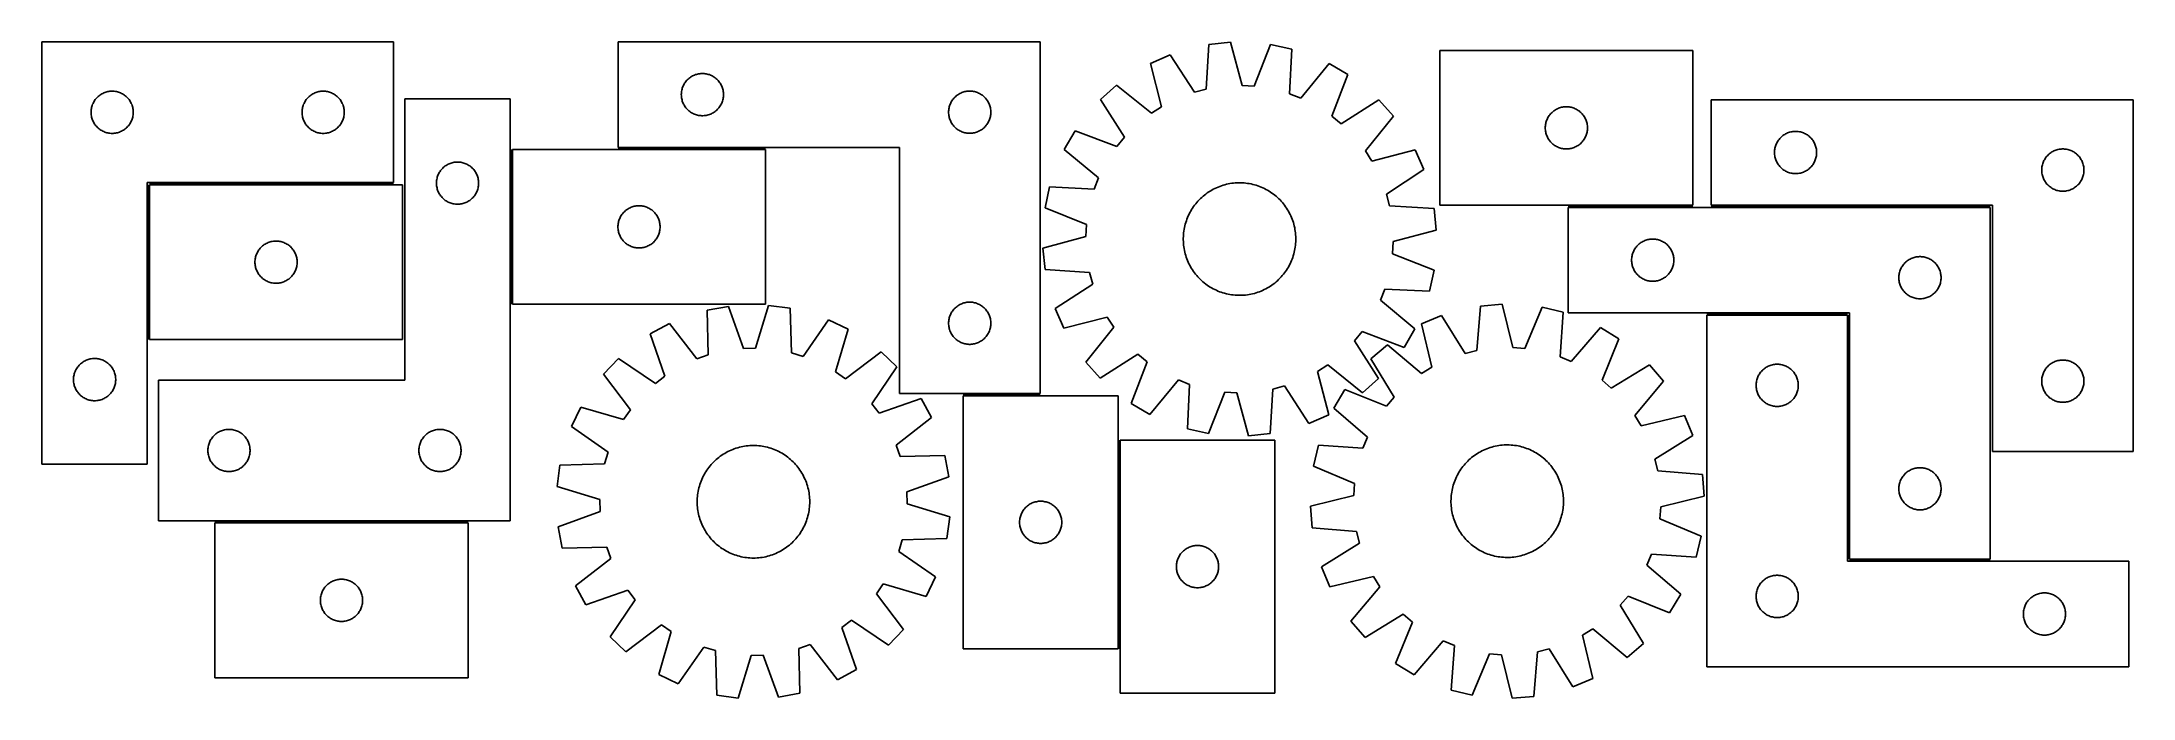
# Model space of a CAD drawing. Header units: millimetres. Extents: x 7 to 1493, y 7 to 473.
import ezdxf

# ---------------------------------------------------------------- set-up
doc = ezdxf.new("R2010")
doc.units = ezdxf.units.MM
doc.layers.add('COMMON', color=5, linetype='CONTINUOUS', true_color=0x0000ff)
doc.layers.add('CUT', color=7, linetype='CONTINUOUS', true_color=0x000000)

msp = doc.modelspace()

# ---------------------------------------------------------------- linework, layer by layer
at = {"layer": 'COMMON'}
for p, q in [((340.45627, 396.494175), (340.45627, 286.494175)), ((521.206271, 397.244176), (416.276332, 397.244176)), ((256.683554, 372.174836), (83.183555, 372.174836)), ((82.433554, 371.424835), (82.433554, 261.424835)), ((1091.814791, 356.094762), (1180.435517, 356.094762)), ((1391.814791, 356.094763), (1193.380359, 356.094763)), ((1190.31479, 279.594761), (1290.31479, 279.594761)), ((1291.06479, 278.844761), (1291.06479, 105.344762)), ((716.276332, 222.244176), (661.729209, 222.244176)), ((772.47921, 41.494175), (772.47921, 189.995143)), ((309.725678, 131.812287), (129.725678, 131.812287)), ((1291.814791, 104.594761), (1391.814791, 104.594761))]:
    msp.add_line(p, q, dxfattribs=at)
at = {"layer": 'CUT'}
for p, q in [((6.683554, 472.924836), (6.683554, 172.924836)), ((256.683554, 472.924836), (6.683554, 472.924836)), ((256.683554, 372.924836), (256.683554, 472.924836)), ((716.276332, 472.994176), (416.276332, 472.994176)), ((416.276332, 472.994176), (416.276332, 397.994176)), ((716.276332, 222.994176), (716.276332, 472.994176)), ((808.806561, 463.847482), (794.726466, 457.644139)), ((826.149994, 437.235829), (808.806561, 463.847482)), ((836.401496, 471.126585), (834.440745, 439.422797)), ((851.709401, 472.675327), (836.401496, 471.126585)), ((859.980534, 442.006725), (851.709401, 472.675327)), ((880.203111, 471.070861), (868.541316, 441.524672)), ((895.240381, 467.813399), (880.203111, 471.070861)), ((893.629576, 436.089905), (895.240381, 467.813399)), ((1180.435517, 466.844763), (1000.435517, 466.844763)), ((1000.435517, 466.844763), (1000.435517, 356.844763)), ((1180.435517, 356.844763), (1180.435517, 466.844763)), ((465.534049, 445.963339), (466.087232, 446.502457)), ((466.087232, 446.502457), (466.667435, 447.012383)), ((466.667435, 447.012383), (467.273118, 447.491765)), ((467.273118, 447.491765), (467.902676, 447.939332)), ((467.902676, 447.939332), (468.55444, 448.353896)), ((468.55444, 448.353896), (469.226681, 448.734358)), ((469.226681, 448.734358), (469.917616, 449.07971)), ((469.917616, 449.07971), (470.625414, 449.389036)), ((470.625414, 449.389036), (471.348197, 449.661515)), ((471.348197, 449.661515), (472.084048, 449.896425)), ((472.084048, 449.896425), (472.831016, 450.093142)), ((472.831016, 450.093142), (473.587121, 450.251146)), ((473.587121, 450.251146), (474.350357, 450.370017)), ((474.350357, 450.370017), (475.1187, 450.449439)), ((475.1187, 450.449439), (475.890114, 450.489203)), ((475.890114, 450.489203), (476.662551, 450.489203)), ((476.662551, 450.489203), (477.433964, 450.449439)), ((477.433964, 450.449439), (478.202308, 450.370017)), ((478.202308, 450.370017), (478.965544, 450.251146)), ((478.965544, 450.251146), (479.721648, 450.093142)), ((479.721648, 450.093142), (480.468617, 449.896425)), ((480.468617, 449.896425), (481.204468, 449.661515)), ((481.204468, 449.661515), (481.927251, 449.389036)), ((481.927251, 449.389036), (482.635048, 449.07971)), ((482.635048, 449.07971), (483.325983, 448.734358)), ((483.325983, 448.734358), (483.998224, 448.353896)), ((483.998224, 448.353896), (484.649988, 447.939332)), ((484.649988, 447.939332), (485.279546, 447.491765)), ((485.279546, 447.491765), (485.88523, 447.012383)), ((485.88523, 447.012383), (486.465432, 446.502457)), ((486.465432, 446.502457), (487.018615, 445.963339)), ((794.726466, 457.644139), (802.658689, 426.886139)), ((921.843703, 457.482421), (901.622402, 432.986018)), ((935.138385, 449.737618), (921.843703, 457.482421)), ((923.80332, 420.064549), (935.138385, 449.737618)), ((43.823834, 430.646728), (44.238398, 431.298491)), ((44.238398, 431.298491), (44.685965, 431.92805)), ((44.685965, 431.92805), (45.165347, 432.533733)), ((45.165347, 432.533733), (45.675273, 433.113936)), ((45.675273, 433.113936), (46.214391, 433.667118)), ((46.214391, 433.667118), (46.781272, 434.191815)), ((46.781272, 434.191815), (47.374411, 434.686633)), ((47.374411, 434.686633), (47.992237, 435.150261)), ((47.992237, 435.150261), (48.633111, 435.581469)), ((48.633111, 435.581469), (49.295333, 435.979114)), ((49.295333, 435.979114), (49.977147, 436.342142)), ((49.977147, 436.342142), (50.676745, 436.669589)), ((50.676745, 436.669589), (51.392272, 436.960588)), ((51.392272, 436.960588), (52.121831, 437.214366)), ((52.121831, 437.214366), (52.863487, 437.430251)), ((52.863487, 437.430251), (53.615273, 437.607671)), ((53.615273, 437.607671), (54.375195, 437.746154)), ((54.375195, 437.746154), (55.141239, 437.845334)), ((55.141239, 437.845334), (55.911372, 437.904947)), ((55.911372, 437.904947), (56.683554, 437.924836)), ((56.683554, 437.924836), (57.455735, 437.904947)), ((57.455735, 437.904947), (58.225868, 437.845334)), ((58.225868, 437.845334), (58.991912, 437.746154)), ((58.991912, 437.746154), (59.751835, 437.607671)), ((59.751835, 437.607671), (60.50362, 437.430251)), ((60.50362, 437.430251), (61.245276, 437.214366)), ((61.245276, 437.214366), (61.974835, 436.960588)), ((61.974835, 436.960588), (62.690362, 436.669589)), ((62.690362, 436.669589), (63.38996, 436.342142)), ((63.38996, 436.342142), (64.071775, 435.979114)), ((64.071775, 435.979114), (64.733996, 435.581469)), ((64.733996, 435.581469), (65.37487, 435.150261)), ((65.37487, 435.150261), (65.992696, 434.686633)), ((65.992696, 434.686633), (66.585835, 434.191815)), ((66.585835, 434.191815), (67.152716, 433.667118)), ((67.152716, 433.667118), (67.691834, 433.113936)), ((67.691834, 433.113936), (68.20176, 432.533733)), ((68.20176, 432.533733), (68.681142, 431.92805)), ((68.681142, 431.92805), (69.128709, 431.298491)), ((69.128709, 431.298491), (69.543273, 430.646728)), ((193.823834, 430.646728), (194.238398, 431.298491)), ((194.238398, 431.298491), (194.685965, 431.92805)), ((194.685965, 431.92805), (195.165347, 432.533733)), ((195.165347, 432.533733), (195.675273, 433.113936)), ((195.675273, 433.113936), (196.214391, 433.667118)), ((196.214391, 433.667118), (196.781272, 434.191815)), ((196.781272, 434.191815), (197.374411, 434.686633)), ((197.374411, 434.686633), (197.992237, 435.150261)), ((197.992237, 435.150261), (198.633111, 435.581469)), ((198.633111, 435.581469), (199.295333, 435.979114)), ((199.295333, 435.979114), (199.977147, 436.342142)), ((199.977147, 436.342142), (200.676745, 436.669589)), ((200.676745, 436.669589), (201.392272, 436.960588)), ((201.392272, 436.960588), (202.121831, 437.214366)), ((202.121831, 437.214366), (202.863487, 437.430251)), ((202.863487, 437.430251), (203.615273, 437.607671)), ((203.615273, 437.607671), (204.375195, 437.746154)), ((204.375195, 437.746154), (205.141239, 437.845334)), ((205.141239, 437.845334), (205.911372, 437.904947)), ((205.911372, 437.904947), (206.683554, 437.924836)), ((206.683554, 437.924836), (207.455735, 437.904947)), ((207.455735, 437.904947), (208.225868, 437.845334)), ((208.225868, 437.845334), (208.991912, 437.746154)), ((208.991912, 437.746154), (209.751835, 437.607671)), ((209.751835, 437.607671), (210.50362, 437.430251)), ((210.50362, 437.430251), (211.245276, 437.214366)), ((211.245276, 437.214366), (211.974835, 436.960588)), ((211.974835, 436.960588), (212.690362, 436.669589)), ((212.690362, 436.669589), (213.38996, 436.342142)), ((213.38996, 436.342142), (214.071775, 435.979114)), ((214.071775, 435.979114), (214.733996, 435.581469)), ((214.733996, 435.581469), (215.37487, 435.150261)), ((215.37487, 435.150261), (215.992696, 434.686633)), ((215.992696, 434.686633), (216.585835, 434.191815)), ((216.585835, 434.191815), (217.152716, 433.667118)), ((217.152716, 433.667118), (217.691834, 433.113936)), ((217.691834, 433.113936), (218.20176, 432.533733)), ((218.20176, 432.533733), (218.681142, 431.92805)), ((218.681142, 431.92805), (219.128709, 431.298491)), ((219.128709, 431.298491), (219.543273, 430.646728)), ((339.70627, 432.562287), (264.70627, 432.562287)), ((264.70627, 432.562287), (264.70627, 232.562287)), ((339.70627, 132.562287), (339.70627, 432.562287)), ((461.276332, 435.494176), (461.296221, 436.266358)), ((461.296221, 434.721995), (461.276332, 435.494176)), ((461.296221, 436.266358), (461.355834, 437.036491)), ((461.355834, 433.951862), (461.296221, 434.721995)), ((461.355834, 437.036491), (461.455014, 437.802535)), ((461.455014, 433.185818), (461.355834, 433.951862)), ((461.455014, 437.802535), (461.593497, 438.562457)), ((461.593497, 432.425895), (461.455014, 433.185818)), ((461.593497, 438.562457), (461.770916, 439.314243)), ((461.770916, 431.67411), (461.593497, 432.425895)), ((461.770916, 439.314243), (461.986802, 440.055899)), ((461.986802, 430.932454), (461.770916, 431.67411)), ((461.986802, 440.055899), (462.24058, 440.785458)), ((462.24058, 440.785458), (462.531579, 441.500985)), ((462.531579, 441.500985), (462.859026, 442.200583)), ((462.859026, 442.200583), (463.222054, 442.882398)), ((463.222054, 442.882398), (463.619699, 443.544619)), ((463.619699, 443.544619), (464.050907, 444.185493)), ((464.050907, 444.185493), (464.514535, 444.803319)), ((464.514535, 444.803319), (465.009353, 445.396458)), ((465.009353, 445.396458), (465.534049, 445.963339)), ((487.018615, 445.963339), (487.543311, 445.396458)), ((487.543311, 445.396458), (488.038129, 444.803319)), ((488.038129, 444.803319), (488.501757, 444.185493)), ((488.501757, 444.185493), (488.932966, 443.544619)), ((488.932966, 443.544619), (489.330611, 442.882398)), ((489.330611, 442.882398), (489.693638, 442.200583)), ((489.693638, 442.200583), (490.021086, 441.500985)), ((490.021086, 441.500985), (490.312085, 440.785458)), ((490.312085, 440.785458), (490.565863, 440.055899)), ((490.565863, 440.055899), (490.781748, 439.314243)), ((490.781748, 431.67411), (490.565863, 430.932454)), ((490.781748, 439.314243), (490.959168, 438.562457)), ((490.959168, 432.425895), (490.781748, 431.67411)), ((490.959168, 438.562457), (491.097651, 437.802535)), ((491.097651, 433.185818), (490.959168, 432.425895)), ((491.097651, 437.802535), (491.19683, 437.036491)), ((491.19683, 433.951862), (491.097651, 433.185818)), ((491.19683, 437.036491), (491.256444, 436.266358)), ((491.256444, 434.721995), (491.19683, 433.951862)), ((491.256444, 436.266358), (491.276332, 435.494176)), ((491.276332, 435.494176), (491.256444, 434.721995)), ((653.619699, 431.044619), (654.050907, 431.685493)), ((654.050907, 431.685493), (654.514535, 432.303319)), ((654.514535, 432.303319), (655.009353, 432.896458)), ((655.009353, 432.896458), (655.534049, 433.463339)), ((655.534049, 433.463339), (656.087232, 434.002457)), ((656.087232, 434.002457), (656.667435, 434.512383)), ((656.667435, 434.512383), (657.273118, 434.991765)), ((657.273118, 434.991765), (657.902676, 435.439332)), ((657.902676, 435.439332), (658.55444, 435.853896)), ((658.55444, 435.853896), (659.226681, 436.234358)), ((659.226681, 436.234358), (659.917616, 436.57971)), ((659.917616, 436.57971), (660.625414, 436.889036)), ((660.625414, 436.889036), (661.348197, 437.161515)), ((661.348197, 437.161515), (662.084048, 437.396425)), ((662.084048, 437.396425), (662.831016, 437.593142)), ((662.831016, 437.593142), (663.587121, 437.751146)), ((663.587121, 437.751146), (664.350357, 437.870017)), ((664.350357, 437.870017), (665.1187, 437.949439)), ((665.1187, 437.949439), (665.890114, 437.989203)), ((665.890114, 437.989203), (666.662551, 437.989203)), ((666.662551, 437.989203), (667.433964, 437.949439)), ((667.433964, 437.949439), (668.202308, 437.870017)), ((668.202308, 437.870017), (668.965544, 437.751146)), ((668.965544, 437.751146), (669.721648, 437.593142)), ((669.721648, 437.593142), (670.468617, 437.396425)), ((670.468617, 437.396425), (671.204468, 437.161515)), ((671.204468, 437.161515), (671.927251, 436.889036)), ((671.927251, 436.889036), (672.635048, 436.57971)), ((672.635048, 436.57971), (673.325983, 436.234358)), ((673.325983, 436.234358), (673.998224, 435.853896)), ((673.998224, 435.853896), (674.649988, 435.439332)), ((674.649988, 435.439332), (675.279546, 434.991765)), ((675.279546, 434.991765), (675.88523, 434.512383)), ((675.88523, 434.512383), (676.465432, 434.002457)), ((676.465432, 434.002457), (677.018615, 433.463339)), ((677.018615, 433.463339), (677.543311, 432.896458)), ((677.543311, 432.896458), (678.038129, 432.303319)), ((678.038129, 432.303319), (678.501757, 431.685493)), ((678.501757, 431.685493), (678.932966, 431.044619)), ((770.731489, 442.193996), (759.257461, 431.943278)), ((759.257461, 431.943278), (776.306199, 405.141873)), ((795.449527, 422.244226), (770.731489, 442.193996)), ((834.440745, 439.422797), (826.149994, 437.235829)), ((868.541316, 441.524672), (859.980534, 442.006725)), ((901.622402, 432.986018), (893.629576, 436.089905)), ((957.247199, 431.691396), (930.445795, 414.642658)), ((967.497918, 420.217368), (957.247199, 431.691396)), ((1493.380359, 431.844763), (1193.380359, 431.844763)), ((1193.380359, 431.844763), (1193.380359, 356.844763)), ((1493.380359, 181.844763), (1493.380359, 431.844763)), ((41.688527, 423.311054), (41.728291, 424.082467)), ((41.688527, 422.538617), (41.688527, 423.311054)), ((41.728291, 421.767204), (41.688527, 422.538617)), ((41.728291, 424.082467), (41.807713, 424.850811)), ((41.807713, 420.99886), (41.728291, 421.767204)), ((41.807713, 424.850811), (41.926584, 425.614047)), ((41.926584, 420.235624), (41.807713, 420.99886)), ((41.926584, 425.614047), (42.084588, 426.370152)), ((42.084588, 419.479519), (41.926584, 420.235624)), ((42.084588, 426.370152), (42.281305, 427.11712)), ((42.281305, 418.732551), (42.084588, 419.479519)), ((42.281305, 427.11712), (42.516215, 427.852971)), ((42.516215, 417.9967), (42.281305, 418.732551)), ((42.516215, 427.852971), (42.788694, 428.575754)), ((42.788694, 417.273917), (42.516215, 417.9967)), ((42.788694, 428.575754), (43.09802, 429.283551)), ((43.09802, 416.56612), (42.788694, 417.273917)), ((43.09802, 429.283551), (43.443372, 429.974487)), ((43.443372, 415.875184), (43.09802, 416.56612)), ((43.443372, 429.974487), (43.823834, 430.646728)), ((69.543273, 430.646728), (69.923736, 429.974487)), ((69.923736, 429.974487), (70.269087, 429.283551)), ((70.269087, 416.56612), (69.923736, 415.875184)), ((70.269087, 429.283551), (70.578413, 428.575754)), ((70.578413, 417.273917), (70.269087, 416.56612)), ((70.578413, 428.575754), (70.850892, 427.852971)), ((70.850892, 417.9967), (70.578413, 417.273917)), ((70.850892, 427.852971), (71.085802, 427.11712)), ((71.085802, 418.732551), (70.850892, 417.9967)), ((71.085802, 427.11712), (71.282519, 426.370152)), ((71.282519, 419.479519), (71.085802, 418.732551)), ((71.282519, 426.370152), (71.440523, 425.614047)), ((71.440523, 420.235624), (71.282519, 419.479519)), ((71.440523, 425.614047), (71.559394, 424.850811)), ((71.559394, 420.99886), (71.440523, 420.235624)), ((71.559394, 424.850811), (71.638816, 424.082467)), ((71.638816, 421.767204), (71.559394, 420.99886)), ((71.638816, 424.082467), (71.678581, 423.311054)), ((71.678581, 422.538617), (71.638816, 421.767204)), ((71.678581, 423.311054), (71.678581, 422.538617)), ((191.688527, 423.311054), (191.728291, 424.082467)), ((191.688527, 422.538617), (191.688527, 423.311054)), ((191.728291, 421.767204), (191.688527, 422.538617)), ((191.728291, 424.082467), (191.807713, 424.850811)), ((191.807713, 420.99886), (191.728291, 421.767204)), ((191.807713, 424.850811), (191.926584, 425.614047)), ((191.926584, 420.235624), (191.807713, 420.99886)), ((191.926584, 425.614047), (192.084588, 426.370152)), ((192.084588, 419.479519), (191.926584, 420.235624)), ((192.084588, 426.370152), (192.281305, 427.11712)), ((192.281305, 418.732551), (192.084588, 419.479519)), ((192.281305, 427.11712), (192.516215, 427.852971)), ((192.516215, 417.9967), (192.281305, 418.732551)), ((192.516215, 427.852971), (192.788694, 428.575754)), ((192.788694, 417.273917), (192.516215, 417.9967)), ((192.788694, 428.575754), (193.09802, 429.283551)), ((193.09802, 416.56612), (192.788694, 417.273917)), ((193.09802, 429.283551), (193.443372, 429.974487)), ((193.443372, 415.875184), (193.09802, 416.56612)), ((193.443372, 429.974487), (193.823834, 430.646728)), ((219.543273, 430.646728), (219.923736, 429.974487)), ((219.923736, 429.974487), (220.269087, 429.283551)), ((220.269087, 416.56612), (219.923736, 415.875184)), ((220.269087, 429.283551), (220.578413, 428.575754)), ((220.578413, 417.273917), (220.269087, 416.56612)), ((220.578413, 428.575754), (220.850892, 427.852971)), ((220.850892, 417.9967), (220.578413, 417.273917)), ((220.850892, 427.852971), (221.085802, 427.11712)), ((221.085802, 418.732551), (220.850892, 417.9967)), ((221.085802, 427.11712), (221.282519, 426.370152)), ((221.282519, 419.479519), (221.085802, 418.732551)), ((221.282519, 426.370152), (221.440523, 425.614047)), ((221.440523, 420.235624), (221.282519, 419.479519)), ((221.440523, 425.614047), (221.559394, 424.850811)), ((221.559394, 420.99886), (221.440523, 420.235624)), ((221.559394, 424.850811), (221.638816, 424.082467)), ((221.638816, 421.767204), (221.559394, 420.99886)), ((221.638816, 424.082467), (221.678581, 423.311054)), ((221.678581, 422.538617), (221.638816, 421.767204)), ((221.678581, 423.311054), (221.678581, 422.538617)), ((462.24058, 430.202895), (461.986802, 430.932454)), ((462.531579, 429.487368), (462.24058, 430.202895)), ((462.859026, 428.78777), (462.531579, 429.487368)), ((463.222054, 428.105955), (462.859026, 428.78777)), ((463.619699, 427.443734), (463.222054, 428.105955)), ((464.050907, 426.80286), (463.619699, 427.443734)), ((464.514535, 426.185034), (464.050907, 426.80286)), ((465.009353, 425.591895), (464.514535, 426.185034)), ((465.534049, 425.025014), (465.009353, 425.591895)), ((466.087232, 424.485896), (465.534049, 425.025014)), ((466.667435, 423.97597), (466.087232, 424.485896)), ((467.273118, 423.496588), (466.667435, 423.97597)), ((467.902676, 423.049021), (467.273118, 423.496588)), ((468.55444, 422.634457), (467.902676, 423.049021)), ((469.226681, 422.253995), (468.55444, 422.634457)), ((469.917616, 421.908643), (469.226681, 422.253995)), ((470.625414, 421.599317), (469.917616, 421.908643)), ((471.348197, 421.326838), (470.625414, 421.599317)), ((472.084048, 421.091928), (471.348197, 421.326838)), ((472.831016, 420.895211), (472.084048, 421.091928)), ((473.587121, 420.737207), (472.831016, 420.895211)), ((474.350357, 420.618336), (473.587121, 420.737207)), ((475.1187, 420.538914), (474.350357, 420.618336)), ((475.890114, 420.499149), (475.1187, 420.538914)), ((476.662551, 420.499149), (475.890114, 420.499149)), ((477.433964, 420.538914), (476.662551, 420.499149)), ((478.202308, 420.618336), (477.433964, 420.538914)), ((478.965544, 420.737207), (478.202308, 420.618336)), ((479.721648, 420.895211), (478.965544, 420.737207)), ((480.468617, 421.091928), (479.721648, 420.895211)), ((481.204468, 421.326838), (480.468617, 421.091928)), ((481.927251, 421.599317), (481.204468, 421.326838)), ((482.635048, 421.908643), (481.927251, 421.599317)), ((483.325983, 422.253995), (482.635048, 421.908643)), ((483.998224, 422.634457), (483.325983, 422.253995)), ((484.649988, 423.049021), (483.998224, 422.634457)), ((485.279546, 423.496588), (484.649988, 423.049021)), ((485.88523, 423.97597), (485.279546, 423.496588)), ((486.465432, 424.485896), (485.88523, 423.97597)), ((487.018615, 425.025014), (486.465432, 424.485896)), ((487.543311, 425.591895), (487.018615, 425.025014)), ((488.038129, 426.185034), (487.543311, 425.591895)), ((488.501757, 426.80286), (488.038129, 426.185034)), ((488.932966, 427.443734), (488.501757, 426.80286)), ((489.330611, 428.105955), (488.932966, 427.443734)), ((489.693638, 428.78777), (489.330611, 428.105955)), ((490.021086, 429.487368), (489.693638, 428.78777)), ((490.312085, 430.202895), (490.021086, 429.487368)), ((490.565863, 430.932454), (490.312085, 430.202895)), ((651.276332, 422.994176), (651.296221, 423.766358)), ((651.296221, 422.221995), (651.276332, 422.994176)), ((651.296221, 423.766358), (651.355834, 424.536491)), ((651.355834, 421.451862), (651.296221, 422.221995)), ((651.355834, 424.536491), (651.455014, 425.302535)), ((651.455014, 420.685818), (651.355834, 421.451862)), ((651.455014, 425.302535), (651.593497, 426.062457)), ((651.593497, 419.925895), (651.455014, 420.685818)), ((651.593497, 426.062457), (651.770916, 426.814243)), ((651.770916, 419.17411), (651.593497, 419.925895)), ((651.770916, 426.814243), (651.986802, 427.555899)), ((651.986802, 418.432454), (651.770916, 419.17411)), ((651.986802, 427.555899), (652.24058, 428.285458)), ((652.24058, 417.702895), (651.986802, 418.432454)), ((652.24058, 428.285458), (652.531579, 429.000985)), ((652.531579, 416.987368), (652.24058, 417.702895)), ((652.531579, 429.000985), (652.859026, 429.700583)), ((652.859026, 416.28777), (652.531579, 416.987368)), ((652.859026, 429.700583), (653.222054, 430.382398)), ((653.222054, 415.605955), (652.859026, 416.28777)), ((653.222054, 430.382398), (653.619699, 431.044619)), ((678.932966, 431.044619), (679.330611, 430.382398)), ((679.330611, 430.382398), (679.693638, 429.700583)), ((679.693638, 416.28777), (679.330611, 415.605955)), ((679.693638, 429.700583), (680.021086, 429.000985)), ((680.021086, 416.987368), (679.693638, 416.28777)), ((680.021086, 429.000985), (680.312085, 428.285458)), ((680.312085, 417.702895), (680.021086, 416.987368)), ((680.312085, 428.285458), (680.565863, 427.555899)), ((680.565863, 418.432454), (680.312085, 417.702895)), ((680.565863, 427.555899), (680.781748, 426.814243)), ((680.781748, 419.17411), (680.565863, 418.432454)), ((680.781748, 426.814243), (680.959168, 426.062457)), ((680.959168, 419.925895), (680.781748, 419.17411)), ((680.959168, 426.062457), (681.097651, 425.302535)), ((681.097651, 420.685818), (680.959168, 419.925895)), ((681.097651, 425.302535), (681.19683, 424.536491)), ((681.19683, 421.451862), (681.097651, 420.685818)), ((681.19683, 424.536491), (681.256444, 423.766358)), ((681.256444, 422.221995), (681.19683, 421.451862)), ((681.256444, 423.766358), (681.276332, 422.994176)), ((681.276332, 422.994176), (681.256444, 422.221995)), ((802.658689, 426.886139), (795.449527, 422.244226)), ((930.445795, 414.642658), (923.80332, 420.064549)), ((947.548148, 395.49933), (967.497918, 420.217368)), ((1075.930101, 415.66483), (1076.145986, 416.406486)), ((1076.145986, 416.406486), (1076.399764, 417.136044)), ((1076.399764, 417.136044), (1076.690763, 417.851572)), ((1076.690763, 417.851572), (1077.01821, 418.55117)), ((1077.01821, 418.55117), (1077.381238, 419.232984)), ((1077.381238, 419.232984), (1077.778883, 419.895206)), ((1077.778883, 419.895206), (1078.210092, 420.53608)), ((1078.210092, 420.53608), (1078.67372, 421.153905)), ((1078.67372, 421.153905), (1079.168538, 421.747045)), ((1079.168538, 421.747045), (1079.693234, 422.313925)), ((1079.693234, 422.313925), (1080.246417, 422.853044)), ((1080.246417, 422.853044), (1080.826619, 423.36297)), ((1080.826619, 423.36297), (1081.432302, 423.842352)), ((1081.432302, 423.842352), (1082.061861, 424.289918)), ((1082.061861, 424.289918), (1082.713625, 424.704483)), ((1082.713625, 424.704483), (1083.385865, 425.084945)), ((1083.385865, 425.084945), (1084.076801, 425.430297)), ((1084.076801, 425.430297), (1084.784598, 425.739623)), ((1084.784598, 425.739623), (1085.507381, 426.012102)), ((1085.507381, 426.012102), (1086.243232, 426.247011)), ((1086.243232, 426.247011), (1086.9902, 426.443729)), ((1086.9902, 426.443729), (1087.746305, 426.601732)), ((1087.746305, 426.601732), (1088.509541, 426.720603)), ((1088.509541, 426.720603), (1089.277885, 426.800026)), ((1089.277885, 426.800026), (1090.049298, 426.83979)), ((1090.049298, 426.83979), (1090.821735, 426.83979)), ((1090.821735, 426.83979), (1091.593149, 426.800026)), ((1091.593149, 426.800026), (1092.361492, 426.720603)), ((1092.361492, 426.720603), (1093.124728, 426.601732)), ((1093.124728, 426.601732), (1093.880833, 426.443729)), ((1093.880833, 426.443729), (1094.627801, 426.247011)), ((1094.627801, 426.247011), (1095.363652, 426.012102)), ((1095.363652, 426.012102), (1096.086435, 425.739623)), ((1096.086435, 425.739623), (1096.794232, 425.430297)), ((1096.794232, 425.430297), (1097.485168, 425.084945)), ((1097.485168, 425.084945), (1098.157409, 424.704483)), ((1098.157409, 424.704483), (1098.809172, 424.289918)), ((1098.809172, 424.289918), (1099.438731, 423.842352)), ((1099.438731, 423.842352), (1100.044414, 423.36297)), ((1100.044414, 423.36297), (1100.624617, 422.853044)), ((1100.624617, 422.853044), (1101.177799, 422.313925)), ((1101.177799, 422.313925), (1101.702496, 421.747045)), ((1101.702496, 421.747045), (1102.197314, 421.153905)), ((1102.197314, 421.153905), (1102.660942, 420.53608)), ((1102.660942, 420.53608), (1103.09215, 419.895206)), ((1103.09215, 419.895206), (1103.489795, 419.232984)), ((1103.489795, 419.232984), (1103.852823, 418.55117)), ((1103.852823, 418.55117), (1104.18027, 417.851572)), ((1104.18027, 417.851572), (1104.471269, 417.136044)), ((1104.471269, 417.136044), (1104.725047, 416.406486)), ((1104.725047, 416.406486), (1104.940932, 415.66483)), ((43.823834, 415.202944), (43.443372, 415.875184)), ((44.238398, 414.55118), (43.823834, 415.202944)), ((44.685965, 413.921621), (44.238398, 414.55118)), ((45.165347, 413.315938), (44.685965, 413.921621)), ((45.675273, 412.735735), (45.165347, 413.315938)), ((46.214391, 412.182553), (45.675273, 412.735735)), ((46.781272, 411.657857), (46.214391, 412.182553)), ((47.374411, 411.163038), (46.781272, 411.657857)), ((47.992237, 410.69941), (47.374411, 411.163038)), ((48.633111, 410.268202), (47.992237, 410.69941)), ((49.295333, 409.870557), (48.633111, 410.268202)), ((49.977147, 409.507529), (49.295333, 409.870557)), ((50.676745, 409.180082), (49.977147, 409.507529)), ((51.392272, 408.889083), (50.676745, 409.180082)), ((52.121831, 408.635305), (51.392272, 408.889083)), ((52.863487, 408.41942), (52.121831, 408.635305)), ((53.615273, 408.242), (52.863487, 408.41942)), ((54.375195, 408.103517), (53.615273, 408.242)), ((55.141239, 408.004337), (54.375195, 408.103517)), ((55.911372, 407.944724), (55.141239, 408.004337)), ((56.683554, 407.924836), (55.911372, 407.944724)), ((57.455735, 407.944724), (56.683554, 407.924836)), ((58.225868, 408.004337), (57.455735, 407.944724)), ((58.991912, 408.103517), (58.225868, 408.004337)), ((59.751835, 408.242), (58.991912, 408.103517)), ((60.50362, 408.41942), (59.751835, 408.242)), ((61.245276, 408.635305), (60.50362, 408.41942)), ((61.974835, 408.889083), (61.245276, 408.635305)), ((62.690362, 409.180082), (61.974835, 408.889083)), ((63.38996, 409.507529), (62.690362, 409.180082)), ((64.071775, 409.870557), (63.38996, 409.507529)), ((64.733996, 410.268202), (64.071775, 409.870557)), ((65.37487, 410.69941), (64.733996, 410.268202)), ((65.992696, 411.163038), (65.37487, 410.69941)), ((66.585835, 411.657857), (65.992696, 411.163038)), ((67.152716, 412.182553), (66.585835, 411.657857)), ((67.691834, 412.735735), (67.152716, 412.182553)), ((68.20176, 413.315938), (67.691834, 412.735735)), ((68.681142, 413.921621), (68.20176, 413.315938)), ((69.128709, 414.55118), (68.681142, 413.921621)), ((69.543273, 415.202944), (69.128709, 414.55118)), ((69.923736, 415.875184), (69.543273, 415.202944)), ((193.823834, 415.202944), (193.443372, 415.875184)), ((194.238398, 414.55118), (193.823834, 415.202944)), ((194.685965, 413.921621), (194.238398, 414.55118)), ((195.165347, 413.315938), (194.685965, 413.921621)), ((195.675273, 412.735735), (195.165347, 413.315938)), ((196.214391, 412.182553), (195.675273, 412.735735)), ((196.781272, 411.657857), (196.214391, 412.182553)), ((197.374411, 411.163038), (196.781272, 411.657857)), ((197.992237, 410.69941), (197.374411, 411.163038)), ((198.633111, 410.268202), (197.992237, 410.69941)), ((199.295333, 409.870557), (198.633111, 410.268202)), ((199.977147, 409.507529), (199.295333, 409.870557)), ((200.676745, 409.180082), (199.977147, 409.507529)), ((201.392272, 408.889083), (200.676745, 409.180082)), ((202.121831, 408.635305), (201.392272, 408.889083)), ((202.863487, 408.41942), (202.121831, 408.635305)), ((203.615273, 408.242), (202.863487, 408.41942)), ((204.375195, 408.103517), (203.615273, 408.242)), ((205.141239, 408.004337), (204.375195, 408.103517)), ((205.911372, 407.944724), (205.141239, 408.004337)), ((206.683554, 407.924836), (205.911372, 407.944724)), ((207.455735, 407.944724), (206.683554, 407.924836)), ((208.225868, 408.004337), (207.455735, 407.944724)), ((208.991912, 408.103517), (208.225868, 408.004337)), ((209.751835, 408.242), (208.991912, 408.103517)), ((210.50362, 408.41942), (209.751835, 408.242)), ((211.245276, 408.635305), (210.50362, 408.41942)), ((211.974835, 408.889083), (211.245276, 408.635305)), ((212.690362, 409.180082), (211.974835, 408.889083)), ((213.38996, 409.507529), (212.690362, 409.180082)), ((214.071775, 409.870557), (213.38996, 409.507529)), ((214.733996, 410.268202), (214.071775, 409.870557)), ((215.37487, 410.69941), (214.733996, 410.268202)), ((215.992696, 411.163038), (215.37487, 410.69941)), ((216.585835, 411.657857), (215.992696, 411.163038)), ((217.152716, 412.182553), (216.585835, 411.657857)), ((217.691834, 412.735735), (217.152716, 412.182553)), ((218.20176, 413.315938), (217.691834, 412.735735)), ((218.681142, 413.921621), (218.20176, 413.315938)), ((219.128709, 414.55118), (218.681142, 413.921621)), ((219.543273, 415.202944), (219.128709, 414.55118)), ((219.923736, 415.875184), (219.543273, 415.202944)), ((653.619699, 414.943734), (653.222054, 415.605955)), ((654.050907, 414.30286), (653.619699, 414.943734)), ((654.514535, 413.685034), (654.050907, 414.30286)), ((655.009353, 413.091895), (654.514535, 413.685034)), ((655.534049, 412.525014), (655.009353, 413.091895)), ((656.087232, 411.985896), (655.534049, 412.525014)), ((656.667435, 411.47597), (656.087232, 411.985896)), ((657.273118, 410.996588), (656.667435, 411.47597)), ((657.902676, 410.549021), (657.273118, 410.996588)), ((658.55444, 410.134457), (657.902676, 410.549021)), ((659.226681, 409.753995), (658.55444, 410.134457)), ((659.917616, 409.408643), (659.226681, 409.753995)), ((660.625414, 409.099317), (659.917616, 409.408643)), ((661.348197, 408.826838), (660.625414, 409.099317)), ((662.084048, 408.591928), (661.348197, 408.826838)), ((662.831016, 408.395211), (662.084048, 408.591928)), ((663.587121, 408.237207), (662.831016, 408.395211)), ((664.350357, 408.118336), (663.587121, 408.237207)), ((665.1187, 408.038914), (664.350357, 408.118336)), ((665.890114, 407.999149), (665.1187, 408.038914)), ((666.662551, 407.999149), (665.890114, 407.999149)), ((667.433964, 408.038914), (666.662551, 407.999149)), ((668.202308, 408.118336), (667.433964, 408.038914)), ((668.965544, 408.237207), (668.202308, 408.118336)), ((669.721648, 408.395211), (668.965544, 408.237207)), ((670.468617, 408.591928), (669.721648, 408.395211)), ((671.204468, 408.826838), (670.468617, 408.591928)), ((671.927251, 409.099317), (671.204468, 408.826838)), ((672.635048, 409.408643), (671.927251, 409.099317)), ((673.325983, 409.753995), (672.635048, 409.408643)), ((673.998224, 410.134457), (673.325983, 409.753995)), ((674.649988, 410.549021), (673.998224, 410.134457)), ((675.279546, 410.996588), (674.649988, 410.549021)), ((675.88523, 411.47597), (675.279546, 410.996588)), ((676.465432, 411.985896), (675.88523, 411.47597)), ((677.018615, 412.525014), (676.465432, 411.985896)), ((677.543311, 413.091895), (677.018615, 412.525014)), ((678.038129, 413.685034), (677.543311, 413.091895)), ((678.501757, 414.30286), (678.038129, 413.685034)), ((678.932966, 414.943734), (678.501757, 414.30286)), ((679.330611, 415.605955), (678.932966, 414.943734)), ((741.211238, 409.834463), (733.466436, 396.539781)), ((770.884308, 398.499398), (741.211238, 409.834463)), ((776.306199, 405.141873), (770.884308, 398.499398)), ((1075.435517, 411.844763), (1075.455405, 412.616944)), ((1075.455405, 411.072582), (1075.435517, 411.844763)), ((1075.455405, 412.616944), (1075.515018, 413.387078)), ((1075.515018, 410.302448), (1075.455405, 411.072582)), ((1075.515018, 413.387078), (1075.614198, 414.153122)), ((1075.614198, 409.536404), (1075.515018, 410.302448)), ((1075.614198, 414.153122), (1075.752681, 414.913044)), ((1075.752681, 408.776482), (1075.614198, 409.536404)), ((1075.752681, 414.913044), (1075.930101, 415.66483)), ((1075.930101, 408.024696), (1075.752681, 408.776482)), ((1076.145986, 407.283041), (1075.930101, 408.024696)), ((1076.399764, 406.553482), (1076.145986, 407.283041)), ((1076.690763, 405.837955), (1076.399764, 406.553482)), ((1077.01821, 405.138356), (1076.690763, 405.837955)), ((1077.381238, 404.456542), (1077.01821, 405.138356)), ((1077.778883, 403.79432), (1077.381238, 404.456542)), ((1078.210092, 403.153447), (1077.778883, 403.79432)), ((1078.67372, 402.535621), (1078.210092, 403.153447)), ((1079.168538, 401.942481), (1078.67372, 402.535621)), ((1079.693234, 401.375601), (1079.168538, 401.942481)), ((1101.702496, 401.942481), (1101.177799, 401.375601)), ((1102.197314, 402.535621), (1101.702496, 401.942481)), ((1102.660942, 403.153447), (1102.197314, 402.535621)), ((1103.09215, 403.79432), (1102.660942, 403.153447)), ((1103.489795, 404.456542), (1103.09215, 403.79432)), ((1103.852823, 405.138356), (1103.489795, 404.456542)), ((1104.18027, 405.837955), (1103.852823, 405.138356)), ((1104.471269, 406.553482), (1104.18027, 405.837955)), ((1104.725047, 407.283041), (1104.471269, 406.553482)), ((1104.940932, 408.024696), (1104.725047, 407.283041)), ((1104.940932, 415.66483), (1105.118352, 414.913044)), ((1105.118352, 408.776482), (1104.940932, 408.024696)), ((1105.118352, 414.913044), (1105.256835, 414.153122)), ((1105.256835, 409.536404), (1105.118352, 408.776482)), ((1105.256835, 414.153122), (1105.356015, 413.387078)), ((1105.356015, 410.302448), (1105.256835, 409.536404)), ((1105.356015, 413.387078), (1105.415628, 412.616944)), ((1105.415628, 411.072582), (1105.356015, 410.302448)), ((1105.415628, 412.616944), (1105.435517, 411.844763)), ((1105.435517, 411.844763), (1105.415628, 411.072582)), ((1239.963053, 401.05117), (1240.32608, 401.732984)), ((1240.32608, 401.732984), (1240.723726, 402.395206)), ((1240.723726, 402.395206), (1241.154934, 403.03608)), ((1241.154934, 403.03608), (1241.618562, 403.653905)), ((1241.618562, 403.653905), (1242.11338, 404.247045)), ((1242.11338, 404.247045), (1242.638076, 404.813925)), ((1242.638076, 404.813925), (1243.191259, 405.353044)), ((1243.191259, 405.353044), (1243.771461, 405.86297)), ((1243.771461, 405.86297), (1244.377145, 406.342352)), ((1244.377145, 406.342352), (1245.006703, 406.789918)), ((1245.006703, 406.789918), (1245.658467, 407.204483)), ((1245.658467, 407.204483), (1246.330708, 407.584945)), ((1246.330708, 407.584945), (1247.021643, 407.930297)), ((1247.021643, 407.930297), (1247.729441, 408.239623)), ((1247.729441, 408.239623), (1248.452223, 408.512102)), ((1248.452223, 408.512102), (1249.188075, 408.747011)), ((1249.188075, 408.747011), (1249.935043, 408.943729)), ((1249.935043, 408.943729), (1250.691148, 409.101732)), ((1250.691148, 409.101732), (1251.454384, 409.220603)), ((1251.454384, 409.220603), (1252.222727, 409.300026)), ((1252.222727, 409.300026), (1252.99414, 409.33979)), ((1252.99414, 409.33979), (1253.766578, 409.33979)), ((1253.766578, 409.33979), (1254.537991, 409.300026)), ((1254.537991, 409.300026), (1255.306334, 409.220603)), ((1255.306334, 409.220603), (1256.06957, 409.101732)), ((1256.06957, 409.101732), (1256.825675, 408.943729)), ((1256.825675, 408.943729), (1257.572644, 408.747011)), ((1257.572644, 408.747011), (1258.308495, 408.512102)), ((1258.308495, 408.512102), (1259.031277, 408.239623)), ((1259.031277, 408.239623), (1259.739075, 407.930297)), ((1259.739075, 407.930297), (1260.43001, 407.584945)), ((1260.43001, 407.584945), (1261.102251, 407.204483)), ((1261.102251, 407.204483), (1261.754015, 406.789918)), ((1261.754015, 406.789918), (1262.383573, 406.342352)), ((1262.383573, 406.342352), (1262.989257, 405.86297)), ((1262.989257, 405.86297), (1263.569459, 405.353044)), ((1263.569459, 405.353044), (1264.122642, 404.813925)), ((1264.122642, 404.813925), (1264.647338, 404.247045)), ((1264.647338, 404.247045), (1265.142156, 403.653905)), ((1265.142156, 403.653905), (1265.605784, 403.03608)), ((1265.605784, 403.03608), (1266.036992, 402.395206)), ((1266.036992, 402.395206), (1266.434638, 401.732984)), ((1266.434638, 401.732984), (1266.797665, 401.05117)), ((296.199461, 386.30704), (296.914988, 386.598039)), ((296.914988, 386.598039), (297.644547, 386.851817)), ((297.644547, 386.851817), (298.386203, 387.067703)), ((298.386203, 387.067703), (299.137989, 387.245122)), ((299.137989, 387.245122), (299.897911, 387.383605)), ((299.897911, 387.383605), (300.663955, 387.482785)), ((300.663955, 387.482785), (301.434088, 387.542398)), ((301.434088, 387.542398), (302.20627, 387.562287)), ((302.20627, 387.562287), (302.978451, 387.542398)), ((302.978451, 387.542398), (303.748585, 387.482785)), ((303.748585, 387.482785), (304.514628, 387.383605)), ((304.514628, 387.383605), (305.274551, 387.245122)), ((305.274551, 387.245122), (306.026336, 387.067703)), ((306.026336, 387.067703), (306.767992, 386.851817)), ((306.767992, 386.851817), (307.497551, 386.598039)), ((307.497551, 386.598039), (308.213078, 386.30704)), ((521.206271, 396.494175), (341.206271, 396.494175)), ((341.206271, 396.494175), (341.206271, 286.494175)), ((416.276332, 397.994176), (616.276332, 397.994176)), ((521.206271, 286.494175), (521.206271, 396.494175)), ((616.276332, 397.994176), (616.276332, 222.994176)), ((733.466436, 396.539781), (757.962839, 376.31848)), ((952.19006, 388.290168), (947.548148, 395.49933)), ((982.948061, 396.222391), (952.19006, 388.290168)), ((989.151404, 382.142296), (982.948061, 396.222391)), ((1080.246417, 400.836483), (1079.693234, 401.375601)), ((1080.826619, 400.326556), (1080.246417, 400.836483)), ((1081.432302, 399.847174), (1080.826619, 400.326556)), ((1082.061861, 399.399608), (1081.432302, 399.847174)), ((1082.713625, 398.985044), (1082.061861, 399.399608)), ((1083.385865, 398.604581), (1082.713625, 398.985044)), ((1084.076801, 398.259229), (1083.385865, 398.604581)), ((1084.784598, 397.949904), (1084.076801, 398.259229)), ((1085.507381, 397.677425), (1084.784598, 397.949904)), ((1086.243232, 397.442515), (1085.507381, 397.677425)), ((1086.9902, 397.245798), (1086.243232, 397.442515)), ((1087.746305, 397.087794), (1086.9902, 397.245798)), ((1088.509541, 396.968923), (1087.746305, 397.087794)), ((1089.277885, 396.8895), (1088.509541, 396.968923)), ((1090.049298, 396.849736), (1089.277885, 396.8895)), ((1090.821735, 396.849736), (1090.049298, 396.849736)), ((1091.593149, 396.8895), (1090.821735, 396.849736)), ((1092.361492, 396.968923), (1091.593149, 396.8895)), ((1093.124728, 397.087794), (1092.361492, 396.968923)), ((1093.880833, 397.245798), (1093.124728, 397.087794)), ((1094.627801, 397.442515), (1093.880833, 397.245798)), ((1095.363652, 397.677425), (1094.627801, 397.442515)), ((1096.086435, 397.949904), (1095.363652, 397.677425)), ((1096.794232, 398.259229), (1096.086435, 397.949904)), ((1097.485168, 398.604581), (1096.794232, 398.259229)), ((1098.157409, 398.985044), (1097.485168, 398.604581)), ((1098.809172, 399.399608), (1098.157409, 398.985044)), ((1099.438731, 399.847174), (1098.809172, 399.399608)), ((1100.044414, 400.326556), (1099.438731, 399.847174)), ((1100.624617, 400.836483), (1100.044414, 400.326556)), ((1101.177799, 401.375601), (1100.624617, 400.836483)), ((1238.380359, 394.344763), (1238.400248, 395.116944)), ((1238.400248, 393.572582), (1238.380359, 394.344763)), ((1238.400248, 395.116944), (1238.459861, 395.887078)), ((1238.459861, 392.802448), (1238.400248, 393.572582)), ((1238.459861, 395.887078), (1238.559041, 396.653122)), ((1238.559041, 392.036404), (1238.459861, 392.802448)), ((1238.559041, 396.653122), (1238.697524, 397.413044)), ((1238.697524, 391.276482), (1238.559041, 392.036404)), ((1238.697524, 397.413044), (1238.874943, 398.16483)), ((1238.874943, 390.524696), (1238.697524, 391.276482)), ((1238.874943, 398.16483), (1239.090828, 398.906486)), ((1239.090828, 389.783041), (1238.874943, 390.524696)), ((1239.090828, 398.906486), (1239.344607, 399.636044)), ((1239.344607, 389.053482), (1239.090828, 389.783041)), ((1239.344607, 399.636044), (1239.635605, 400.351572)), ((1239.635605, 388.337955), (1239.344607, 389.053482)), ((1239.635605, 400.351572), (1239.963053, 401.05117)), ((1239.963053, 387.638356), (1239.635605, 388.337955)), ((1240.32608, 386.956542), (1239.963053, 387.638356)), ((1240.723726, 386.29432), (1240.32608, 386.956542)), ((1266.434638, 386.956542), (1266.036992, 386.29432)), ((1266.797665, 387.638356), (1266.434638, 386.956542)), ((1266.797665, 401.05117), (1267.125113, 400.351572)), ((1267.125113, 388.337955), (1266.797665, 387.638356)), ((1267.125113, 400.351572), (1267.416111, 399.636044)), ((1267.416111, 389.053482), (1267.125113, 388.337955)), ((1267.416111, 399.636044), (1267.66989, 398.906486)), ((1267.66989, 389.783041), (1267.416111, 389.053482)), ((1267.66989, 398.906486), (1267.885775, 398.16483)), ((1267.885775, 390.524696), (1267.66989, 389.783041)), ((1267.885775, 398.16483), (1268.063194, 397.413044)), ((1268.063194, 391.276482), (1267.885775, 390.524696)), ((1268.063194, 397.413044), (1268.201677, 396.653122)), ((1268.201677, 392.036404), (1268.063194, 391.276482)), ((1268.201677, 396.653122), (1268.300857, 395.887078)), ((1268.300857, 392.802448), (1268.201677, 392.036404)), ((1268.300857, 395.887078), (1268.36047, 395.116944)), ((1268.36047, 393.572582), (1268.300857, 392.802448)), ((1268.36047, 395.116944), (1268.380359, 394.344763)), ((1268.380359, 394.344763), (1268.36047, 393.572582)), ((1429.090828, 386.406486), (1429.344607, 387.136044)), ((1429.344607, 387.136044), (1429.635605, 387.851572)), ((1429.635605, 387.851572), (1429.963053, 388.55117)), ((1429.963053, 388.55117), (1430.32608, 389.232984)), ((1430.32608, 389.232984), (1430.723726, 389.895206)), ((1430.723726, 389.895206), (1431.154934, 390.53608)), ((1431.154934, 390.53608), (1431.618562, 391.153905)), ((1431.618562, 391.153905), (1432.11338, 391.747045)), ((1432.11338, 391.747045), (1432.638076, 392.313925)), ((1432.638076, 392.313925), (1433.191259, 392.853044)), ((1433.191259, 392.853044), (1433.771461, 393.36297)), ((1433.771461, 393.36297), (1434.377145, 393.842352)), ((1434.377145, 393.842352), (1435.006703, 394.289918)), ((1435.006703, 394.289918), (1435.658467, 394.704483)), ((1435.658467, 394.704483), (1436.330708, 395.084945)), ((1436.330708, 395.084945), (1437.021643, 395.430297)), ((1437.021643, 395.430297), (1437.729441, 395.739623)), ((1437.729441, 395.739623), (1438.452223, 396.012102)), ((1438.452223, 396.012102), (1439.188075, 396.247011)), ((1439.188075, 396.247011), (1439.935043, 396.443729)), ((1439.935043, 396.443729), (1440.691148, 396.601732)), ((1440.691148, 396.601732), (1441.454384, 396.720603)), ((1441.454384, 396.720603), (1442.222727, 396.800026)), ((1442.222727, 396.800026), (1442.99414, 396.83979)), ((1442.99414, 396.83979), (1443.766578, 396.83979)), ((1443.766578, 396.83979), (1444.537991, 396.800026)), ((1444.537991, 396.800026), (1445.306334, 396.720603)), ((1445.306334, 396.720603), (1446.06957, 396.601732)), ((1446.06957, 396.601732), (1446.825675, 396.443729)), ((1446.825675, 396.443729), (1447.572644, 396.247011)), ((1447.572644, 396.247011), (1448.308495, 396.012102)), ((1448.308495, 396.012102), (1449.031277, 395.739623)), ((1449.031277, 395.739623), (1449.739075, 395.430297)), ((1449.739075, 395.430297), (1450.43001, 395.084945)), ((1450.43001, 395.084945), (1451.102251, 394.704483)), ((1451.102251, 394.704483), (1451.754015, 394.289918)), ((1451.754015, 394.289918), (1452.383573, 393.842352)), ((1452.383573, 393.842352), (1452.989257, 393.36297)), ((1452.989257, 393.36297), (1453.569459, 392.853044)), ((1453.569459, 392.853044), (1454.122642, 392.313925)), ((1454.122642, 392.313925), (1454.647338, 391.747045)), ((1454.647338, 391.747045), (1455.142156, 391.153905)), ((1455.142156, 391.153905), (1455.605784, 390.53608)), ((1455.605784, 390.53608), (1456.036992, 389.895206)), ((1456.036992, 389.895206), (1456.434638, 389.232984)), ((1456.434638, 389.232984), (1456.797665, 388.55117)), ((1456.797665, 388.55117), (1457.125113, 387.851572)), ((1457.125113, 387.851572), (1457.416111, 387.136044)), ((1457.416111, 387.136044), (1457.66989, 386.406486)), ((81.683554, 172.924836), (81.683554, 372.924836)), ((81.683554, 372.924836), (256.683554, 372.924836)), ((287.211243, 372.948505), (287.251007, 373.719919)), ((287.211243, 372.176068), (287.211243, 372.948505)), ((287.251007, 371.404655), (287.211243, 372.176068)), ((287.251007, 373.719919), (287.330429, 374.488262)), ((287.330429, 374.488262), (287.4493, 375.251498)), ((287.4493, 375.251498), (287.607304, 376.007603)), ((287.607304, 376.007603), (287.804021, 376.754571)), ((287.804021, 376.754571), (288.038931, 377.490423)), ((288.038931, 377.490423), (288.31141, 378.213205)), ((288.31141, 378.213205), (288.620736, 378.921003)), ((288.620736, 378.921003), (288.966088, 379.611938)), ((288.966088, 379.611938), (289.34655, 380.284179)), ((289.34655, 380.284179), (289.761114, 380.935943)), ((289.761114, 380.935943), (290.208681, 381.565501)), ((290.208681, 381.565501), (290.688063, 382.171184)), ((290.688063, 382.171184), (291.197989, 382.751387)), ((291.197989, 382.751387), (291.737107, 383.30457)), ((291.737107, 383.30457), (292.303988, 383.829266)), ((292.303988, 383.829266), (292.897127, 384.324084)), ((292.897127, 384.324084), (293.514953, 384.787712)), ((293.514953, 384.787712), (294.155827, 385.21892)), ((294.155827, 385.21892), (294.818049, 385.616565)), ((294.818049, 385.616565), (295.499863, 385.979593)), ((295.499863, 385.979593), (296.199461, 386.30704)), ((308.213078, 386.30704), (308.912676, 385.979593)), ((308.912676, 385.979593), (309.594491, 385.616565)), ((309.594491, 385.616565), (310.256712, 385.21892)), ((310.256712, 385.21892), (310.897586, 384.787712)), ((310.897586, 384.787712), (311.515412, 384.324084)), ((311.515412, 384.324084), (312.108551, 383.829266)), ((312.108551, 383.829266), (312.675432, 383.30457)), ((312.675432, 383.30457), (313.21455, 382.751387)), ((313.21455, 382.751387), (313.724476, 382.171184)), ((313.724476, 382.171184), (314.203858, 381.565501)), ((314.203858, 381.565501), (314.651425, 380.935943)), ((314.651425, 380.935943), (315.065989, 380.284179)), ((315.065989, 380.284179), (315.446452, 379.611938)), ((315.446452, 379.611938), (315.791804, 378.921003)), ((315.791804, 378.921003), (316.101129, 378.213205)), ((316.101129, 378.213205), (316.373608, 377.490423)), ((316.373608, 377.490423), (316.608518, 376.754571)), ((316.608518, 376.754571), (316.805235, 376.007603)), ((316.805235, 376.007603), (316.963239, 375.251498)), ((316.963239, 375.251498), (317.08211, 374.488262)), ((317.08211, 374.488262), (317.161532, 373.719919)), ((317.161532, 373.719919), (317.201297, 372.948505)), ((317.201297, 372.176068), (317.161532, 371.404655)), ((317.201297, 372.948505), (317.201297, 372.176068)), ((757.962839, 376.31848), (754.858951, 368.325655)), ((847.62056, 371.418161), (848.838064, 371.729112)), ((848.838064, 371.729112), (850.064735, 372.001668)), ((850.064735, 372.001668), (851.299361, 372.235558)), ((851.299361, 372.235558), (852.540725, 372.430552)), ((852.540725, 372.430552), (853.787601, 372.586458)), ((853.787601, 372.586458), (855.038759, 372.703121)), ((855.038759, 372.703121), (856.292964, 372.780427)), ((856.292964, 372.780427), (857.548979, 372.8183)), ((857.548979, 372.8183), (858.805563, 372.816701)), ((858.805563, 372.816701), (860.061477, 372.775633)), ((860.061477, 372.775633), (861.315481, 372.695136)), ((861.315481, 372.695136), (862.566339, 372.575289)), ((862.566339, 372.575289), (863.812814, 372.416212)), ((863.812814, 372.416212), (865.053678, 372.21806)), ((865.053678, 372.21806), (866.287705, 371.981029)), ((866.287705, 371.981029), (867.513678, 371.705353)), ((867.513678, 371.705353), (868.730387, 371.391305)), ((962.539751, 364.798863), (989.151404, 382.142296)), ((1241.154934, 385.653447), (1240.723726, 386.29432)), ((1241.618562, 385.035621), (1241.154934, 385.653447)), ((1242.11338, 384.442481), (1241.618562, 385.035621)), ((1242.638076, 383.875601), (1242.11338, 384.442481)), ((1243.191259, 383.336483), (1242.638076, 383.875601)), ((1243.771461, 382.826556), (1243.191259, 383.336483)), ((1244.377145, 382.347174), (1243.771461, 382.826556)), ((1245.006703, 381.899608), (1244.377145, 382.347174)), ((1245.658467, 381.485044), (1245.006703, 381.899608)), ((1246.330708, 381.104581), (1245.658467, 381.485044)), ((1247.021643, 380.759229), (1246.330708, 381.104581)), ((1247.729441, 380.449904), (1247.021643, 380.759229)), ((1248.452223, 380.177425), (1247.729441, 380.449904)), ((1249.188075, 379.942515), (1248.452223, 380.177425)), ((1249.935043, 379.745798), (1249.188075, 379.942515)), ((1250.691148, 379.587794), (1249.935043, 379.745798)), ((1251.454384, 379.468923), (1250.691148, 379.587794)), ((1252.222727, 379.3895), (1251.454384, 379.468923)), ((1252.99414, 379.349736), (1252.222727, 379.3895)), ((1253.766578, 379.349736), (1252.99414, 379.349736)), ((1254.537991, 379.3895), (1253.766578, 379.349736)), ((1255.306334, 379.468923), (1254.537991, 379.3895)), ((1256.06957, 379.587794), (1255.306334, 379.468923)), ((1256.825675, 379.745798), (1256.06957, 379.587794)), ((1257.572644, 379.942515), (1256.825675, 379.745798)), ((1258.308495, 380.177425), (1257.572644, 379.942515)), ((1259.031277, 380.449904), (1258.308495, 380.177425)), ((1259.739075, 380.759229), (1259.031277, 380.449904)), ((1260.43001, 381.104581), (1259.739075, 380.759229)), ((1261.102251, 381.485044), (1260.43001, 381.104581)), ((1261.754015, 381.899608), (1261.102251, 381.485044)), ((1262.383573, 382.347174), (1261.754015, 381.899608)), ((1262.989257, 382.826556), (1262.383573, 382.347174)), ((1263.569459, 383.336483), (1262.989257, 382.826556)), ((1264.122642, 383.875601), (1263.569459, 383.336483)), ((1264.647338, 384.442481), (1264.122642, 383.875601)), ((1265.142156, 385.035621), (1264.647338, 384.442481)), ((1265.605784, 385.653447), (1265.142156, 385.035621)), ((1266.036992, 386.29432), (1265.605784, 385.653447)), ((1428.380359, 381.844763), (1428.400248, 382.616944)), ((1428.400248, 381.072582), (1428.380359, 381.844763)), ((1428.400248, 382.616944), (1428.459861, 383.387078)), ((1428.459861, 380.302448), (1428.400248, 381.072582)), ((1428.459861, 383.387078), (1428.559041, 384.153122)), ((1428.559041, 379.536404), (1428.459861, 380.302448)), ((1428.559041, 384.153122), (1428.697524, 384.913044)), ((1428.697524, 378.776482), (1428.559041, 379.536404)), ((1428.697524, 384.913044), (1428.874943, 385.66483)), ((1428.874943, 378.024696), (1428.697524, 378.776482)), ((1428.874943, 385.66483), (1429.090828, 386.406486)), ((1429.090828, 377.283041), (1428.874943, 378.024696)), ((1429.344607, 376.553482), (1429.090828, 377.283041)), ((1429.635605, 375.837955), (1429.344607, 376.553482)), ((1429.963053, 375.138356), (1429.635605, 375.837955)), ((1430.32608, 374.456542), (1429.963053, 375.138356)), ((1430.723726, 373.79432), (1430.32608, 374.456542)), ((1431.154934, 373.153447), (1430.723726, 373.79432)), ((1431.618562, 372.535621), (1431.154934, 373.153447)), ((1432.11338, 371.942481), (1431.618562, 372.535621)), ((1432.638076, 371.375601), (1432.11338, 371.942481)), ((1454.647338, 371.942481), (1454.122642, 371.375601)), ((1455.142156, 372.535621), (1454.647338, 371.942481)), ((1455.605784, 373.153447), (1455.142156, 372.535621)), ((1456.036992, 373.79432), (1455.605784, 373.153447)), ((1456.434638, 374.456542), (1456.036992, 373.79432)), ((1456.797665, 375.138356), (1456.434638, 374.456542)), ((1457.125113, 375.837955), (1456.797665, 375.138356)), ((1457.416111, 376.553482), (1457.125113, 375.837955)), ((1457.66989, 377.283041), (1457.416111, 376.553482)), ((1457.66989, 386.406486), (1457.885775, 385.66483)), ((1457.885775, 378.024696), (1457.66989, 377.283041)), ((1457.885775, 385.66483), (1458.063194, 384.913044)), ((1458.063194, 378.776482), (1457.885775, 378.024696)), ((1458.063194, 384.913044), (1458.201677, 384.153122)), ((1458.201677, 379.536404), (1458.063194, 378.776482)), ((1458.201677, 384.153122), (1458.300857, 383.387078)), ((1458.300857, 380.302448), (1458.201677, 379.536404)), ((1458.300857, 383.387078), (1458.36047, 382.616944)), ((1458.36047, 381.072582), (1458.300857, 380.302448)), ((1458.36047, 382.616944), (1458.380359, 381.844763)), ((1458.380359, 381.844763), (1458.36047, 381.072582)), ((263.183555, 371.424835), (83.183555, 371.424835)), ((83.183555, 371.424835), (83.183555, 261.424835)), ((263.183555, 261.424835), (263.183555, 371.424835)), ((287.330429, 370.636311), (287.251007, 371.404655)), ((287.4493, 369.873075), (287.330429, 370.636311)), ((287.607304, 369.116971), (287.4493, 369.873075)), ((287.804021, 368.370002), (287.607304, 369.116971)), ((288.038931, 367.634151), (287.804021, 368.370002)), ((288.31141, 366.911368), (288.038931, 367.634151)), ((288.620736, 366.203571), (288.31141, 366.911368)), ((288.966088, 365.512636), (288.620736, 366.203571)), ((289.34655, 364.840395), (288.966088, 365.512636)), ((289.761114, 364.188631), (289.34655, 364.840395)), ((290.208681, 363.559073), (289.761114, 364.188631)), ((290.688063, 362.953389), (290.208681, 363.559073)), ((291.197989, 362.373187), (290.688063, 362.953389)), ((291.737107, 361.820004), (291.197989, 362.373187)), ((292.303988, 361.295308), (291.737107, 361.820004)), ((292.897127, 360.80049), (292.303988, 361.295308)), ((293.514953, 360.336862), (292.897127, 360.80049)), ((294.155827, 359.905653), (293.514953, 360.336862)), ((294.818049, 359.508008), (294.155827, 359.905653)), ((295.499863, 359.144981), (294.818049, 359.508008)), ((296.199461, 358.817533), (295.499863, 359.144981)), ((296.914988, 358.526534), (296.199461, 358.817533)), ((297.644547, 358.272756), (296.914988, 358.526534)), ((298.386203, 358.056871), (297.644547, 358.272756)), ((299.137989, 357.879452), (298.386203, 358.056871)), ((299.897911, 357.740968), (299.137989, 357.879452)), ((300.663955, 357.641789), (299.897911, 357.740968)), ((301.434088, 357.582175), (300.663955, 357.641789)), ((302.20627, 357.562287), (301.434088, 357.582175)), ((302.978451, 357.582175), (302.20627, 357.562287)), ((303.748585, 357.641789), (302.978451, 357.582175)), ((304.514628, 357.740968), (303.748585, 357.641789)), ((305.274551, 357.879452), (304.514628, 357.740968)), ((306.026336, 358.056871), (305.274551, 357.879452)), ((306.767992, 358.272756), (306.026336, 358.056871)), ((307.497551, 358.526534), (306.767992, 358.272756)), ((308.213078, 358.817533), (307.497551, 358.526534)), ((308.912676, 359.144981), (308.213078, 358.817533)), ((309.594491, 359.508008), (308.912676, 359.144981)), ((310.256712, 359.905653), (309.594491, 359.508008)), ((310.897586, 360.336862), (310.256712, 359.905653)), ((311.515412, 360.80049), (310.897586, 360.336862)), ((312.108551, 361.295308), (311.515412, 360.80049)), ((312.675432, 361.820004), (312.108551, 361.295308)), ((313.21455, 362.373187), (312.675432, 361.820004)), ((313.724476, 362.953389), (313.21455, 362.373187)), ((314.203858, 363.559073), (313.724476, 362.953389)), ((314.651425, 364.188631), (314.203858, 363.559073)), ((315.065989, 364.840395), (314.651425, 364.188631)), ((315.446452, 365.512636), (315.065989, 364.840395)), ((315.791804, 366.203571), (315.446452, 365.512636)), ((316.101129, 366.911368), (315.791804, 366.203571)), ((316.373608, 367.634151), (316.101129, 366.911368)), ((316.608518, 368.370002), (316.373608, 367.634151)), ((316.805235, 369.116971), (316.608518, 368.370002)), ((316.963239, 369.873075), (316.805235, 369.116971)), ((317.08211, 370.636311), (316.963239, 369.873075)), ((317.161532, 371.404655), (317.08211, 370.636311)), ((723.135458, 369.936459), (719.877996, 354.899189)), ((754.858951, 368.325655), (723.135458, 369.936459)), ((825.429688, 355.864293), (826.169583, 356.879951)), ((826.169583, 356.879951), (826.941015, 357.871868)), ((826.941015, 357.871868), (827.743224, 358.839064)), ((827.743224, 358.839064), (828.575418, 359.780584)), ((828.575418, 359.780584), (829.436774, 360.695501)), ((829.436774, 360.695501), (830.326444, 361.58291)), ((830.326444, 361.58291), (831.243549, 362.441936)), ((831.243549, 362.441936), (832.187184, 363.271731)), ((832.187184, 363.271731), (833.156418, 364.071476)), ((833.156418, 364.071476), (834.150294, 364.840382)), ((834.150294, 364.840382), (835.167832, 365.57769)), ((835.167832, 365.57769), (836.208027, 366.282673)), ((836.208027, 366.282673), (837.269853, 366.954635)), ((837.269853, 366.954635), (838.352261, 367.592913)), ((838.352261, 367.592913), (839.454185, 368.196876)), ((839.454185, 368.196876), (840.574535, 368.765929)), ((840.574535, 368.765929), (841.712208, 369.29951)), ((841.712208, 369.29951), (842.866079, 369.797093)), ((842.866079, 369.797093), (844.03501, 370.258186)), ((844.03501, 370.258186), (845.217847, 370.682335)), ((845.217847, 370.682335), (846.413424, 371.06912)), ((846.413424, 371.06912), (847.62056, 371.418161)), ((868.730387, 371.391305), (869.936631, 371.039194)), ((869.936631, 371.039194), (871.13122, 370.649368)), ((871.13122, 370.649368), (872.312974, 370.222211)), ((872.312974, 370.222211), (873.480728, 369.758145)), ((873.480728, 369.758145), (874.63333, 369.257628)), ((874.63333, 369.257628), (875.76964, 368.721154)), ((875.76964, 368.721154), (876.88854, 368.149252)), ((876.88854, 368.149252), (877.988923, 367.542487)), ((877.988923, 367.542487), (879.069704, 366.901458)), ((879.069704, 366.901458), (880.129817, 366.226796)), ((880.129817, 366.226796), (881.168215, 365.519169)), ((881.168215, 365.519169), (882.183873, 364.779274)), ((882.183873, 364.779274), (883.17579, 364.007841)), ((883.17579, 364.007841), (884.142986, 363.205633)), ((884.142986, 363.205633), (885.084506, 362.373439)), ((885.084506, 362.373439), (885.999422, 361.512083)), ((885.999422, 361.512083), (886.886831, 360.622413)), ((886.886831, 360.622413), (887.745857, 359.705308)), ((887.745857, 359.705308), (888.575652, 358.761673)), ((888.575652, 358.761673), (889.375398, 357.792439)), ((889.375398, 357.792439), (890.144304, 356.798563)), ((964.726719, 356.508112), (962.539751, 364.798863)), ((1000.435517, 356.844763), (1180.435517, 356.844763)), ((1193.380359, 356.844763), (1393.380359, 356.844763)), ((1393.380359, 356.844763), (1393.380359, 181.844763)), ((1433.191259, 370.836483), (1432.638076, 371.375601)), ((1433.771461, 370.326556), (1433.191259, 370.836483)), ((1434.377145, 369.847174), (1433.771461, 370.326556)), ((1435.006703, 369.399608), (1434.377145, 369.847174)), ((1435.658467, 368.985044), (1435.006703, 369.399608)), ((1436.330708, 368.604581), (1435.658467, 368.985044)), ((1437.021643, 368.259229), (1436.330708, 368.604581)), ((1437.729441, 367.949904), (1437.021643, 368.259229)), ((1438.452223, 367.677425), (1437.729441, 367.949904)), ((1439.188075, 367.442515), (1438.452223, 367.677425)), ((1439.935043, 367.245798), (1439.188075, 367.442515)), ((1440.691148, 367.087794), (1439.935043, 367.245798)), ((1441.454384, 366.968923), (1440.691148, 367.087794)), ((1442.222727, 366.8895), (1441.454384, 366.968923)), ((1442.99414, 366.849736), (1442.222727, 366.8895)), ((1443.766578, 366.849736), (1442.99414, 366.849736)), ((1444.537991, 366.8895), (1443.766578, 366.849736)), ((1445.306334, 366.968923), (1444.537991, 366.8895)), ((1446.06957, 367.087794), (1445.306334, 366.968923)), ((1446.825675, 367.245798), (1446.06957, 367.087794)), ((1447.572644, 367.442515), (1446.825675, 367.245798)), ((1448.308495, 367.677425), (1447.572644, 367.442515)), ((1449.031277, 367.949904), (1448.308495, 367.677425)), ((1449.739075, 368.259229), (1449.031277, 367.949904)), ((1450.43001, 368.604581), (1449.739075, 368.259229)), ((1451.102251, 368.985044), (1450.43001, 368.604581)), ((1451.754015, 369.399608), (1451.102251, 368.985044)), ((1452.383573, 369.847174), (1451.754015, 369.399608)), ((1452.989257, 370.326556), (1452.383573, 369.847174)), ((1453.569459, 370.836483), (1452.989257, 370.326556)), ((1454.122642, 371.375601), (1453.569459, 370.836483)), ((416.206271, 341.494175), (416.226159, 342.266357)), ((416.226159, 342.266357), (416.285772, 343.03649)), ((416.285772, 343.03649), (416.384952, 343.802534)), ((416.384952, 343.802534), (416.523435, 344.562456)), ((416.523435, 344.562456), (416.700855, 345.314242)), ((416.700855, 345.314242), (416.91674, 346.055898)), ((416.91674, 346.055898), (417.170518, 346.785457)), ((417.170518, 346.785457), (417.461517, 347.500984)), ((417.461517, 347.500984), (417.788964, 348.200582)), ((417.788964, 348.200582), (418.151992, 348.882397)), ((418.151992, 348.882397), (418.549637, 349.544618)), ((418.549637, 349.544618), (418.980845, 350.185492)), ((418.980845, 350.185492), (419.444473, 350.803318)), ((419.444473, 350.803318), (419.939292, 351.396457)), ((419.939292, 351.396457), (420.463988, 351.963338)), ((420.463988, 351.963338), (421.01717, 352.502456)), ((421.01717, 352.502456), (421.597373, 353.012382)), ((421.597373, 353.012382), (422.203056, 353.491764)), ((422.203056, 353.491764), (422.832615, 353.939331)), ((422.832615, 353.939331), (423.484379, 354.353895)), ((423.484379, 354.353895), (424.156619, 354.734357)), ((424.156619, 354.734357), (424.847555, 355.079709)), ((424.847555, 355.079709), (425.555352, 355.389035)), ((425.555352, 355.389035), (426.278135, 355.661514)), ((426.278135, 355.661514), (427.013986, 355.896424)), ((427.013986, 355.896424), (427.760954, 356.093141)), ((427.760954, 356.093141), (428.517059, 356.251145)), ((428.517059, 356.251145), (429.280295, 356.370016)), ((429.280295, 356.370016), (430.048639, 356.449438)), ((430.048639, 356.449438), (430.820052, 356.489202)), ((430.820052, 356.489202), (431.592489, 356.489202)), ((431.592489, 356.489202), (432.363902, 356.449438)), ((432.363902, 356.449438), (433.132246, 356.370016)), ((433.132246, 356.370016), (433.895482, 356.251145)), ((433.895482, 356.251145), (434.651587, 356.093141)), ((434.651587, 356.093141), (435.398555, 355.896424)), ((435.398555, 355.896424), (436.134406, 355.661514)), ((436.134406, 355.661514), (436.857189, 355.389035)), ((436.857189, 355.389035), (437.564986, 355.079709)), ((437.564986, 355.079709), (438.255922, 354.734357)), ((438.255922, 354.734357), (438.928163, 354.353895)), ((438.928163, 354.353895), (439.579926, 353.939331)), ((439.579926, 353.939331), (440.209485, 353.491764)), ((440.209485, 353.491764), (440.815168, 353.012382)), ((440.815168, 353.012382), (441.395371, 352.502456)), ((441.395371, 352.502456), (441.948553, 351.963338)), ((441.948553, 351.963338), (442.47325, 351.396457)), ((442.47325, 351.396457), (442.968068, 350.803318)), ((442.968068, 350.803318), (443.431696, 350.185492)), ((443.431696, 350.185492), (443.862904, 349.544618)), ((443.862904, 349.544618), (444.260549, 348.882397)), ((444.260549, 348.882397), (444.623577, 348.200582)), ((444.623577, 348.200582), (444.951024, 347.500984)), ((444.951024, 347.500984), (445.242023, 346.785457)), ((445.242023, 346.785457), (445.495801, 346.055898)), ((445.495801, 346.055898), (445.711686, 345.314242)), ((445.711686, 345.314242), (445.889106, 344.562456)), ((445.889106, 344.562456), (446.027589, 343.802534)), ((446.027589, 343.802534), (446.126769, 343.03649)), ((446.126769, 343.03649), (446.186382, 342.266357)), ((446.186382, 342.266357), (446.206271, 341.494175)), ((719.877996, 354.899189), (749.424185, 343.237394)), ((749.424185, 343.237394), (748.942131, 334.676612)), ((818.967828, 340.983783), (819.243503, 342.209756)), ((819.243503, 342.209756), (819.557552, 343.426465)), ((819.557552, 343.426465), (819.909663, 344.632709)), ((819.909663, 344.632709), (820.299489, 345.827298)), ((820.299489, 345.827298), (820.726646, 347.009053)), ((820.726646, 347.009053), (821.190712, 348.176807)), ((821.190712, 348.176807), (821.691229, 349.329408)), ((821.691229, 349.329408), (822.227703, 350.465719)), ((822.227703, 350.465719), (822.799605, 351.584618)), ((822.799605, 351.584618), (823.40637, 352.685001)), ((823.40637, 352.685001), (824.047399, 353.765782)), ((824.047399, 353.765782), (824.72206, 354.825895)), ((824.72206, 354.825895), (825.429688, 355.864293)), ((890.144304, 356.798563), (890.881612, 355.781025)), ((890.881612, 355.781025), (891.586595, 354.74083)), ((891.586595, 354.74083), (892.258557, 353.679004)), ((892.258557, 353.679004), (892.896835, 352.596595)), ((892.896835, 352.596595), (893.500798, 351.494672)), ((893.500798, 351.494672), (894.069851, 350.374321)), ((894.069851, 350.374321), (894.603432, 349.236649)), ((894.603432, 349.236649), (895.101015, 348.082778)), ((895.101015, 348.082778), (895.562108, 346.913847)), ((895.562108, 346.913847), (895.986256, 345.73101)), ((895.986256, 345.73101), (896.373042, 344.535433)), ((896.373042, 344.535433), (896.722083, 343.328297)), ((896.722083, 343.328297), (897.033034, 342.110793)), ((897.033034, 342.110793), (897.305589, 340.884122)), ((996.430507, 354.54736), (964.726719, 356.508112)), ((997.979249, 339.239456), (996.430507, 354.54736)), ((1391.814791, 355.344762), (1091.814791, 355.344762)), ((1091.814791, 355.344762), (1091.814791, 280.344762)), ((1391.814791, 105.344762), (1391.814791, 355.344762)), ((162.441272, 326.893997), (162.994454, 327.433115)), ((162.994454, 327.433115), (163.574657, 327.943041)), ((163.574657, 327.943041), (164.18034, 328.422423)), ((164.18034, 328.422423), (164.809899, 328.86999)), ((164.809899, 328.86999), (165.461663, 329.284554)), ((165.461663, 329.284554), (166.133903, 329.665017)), ((166.133903, 329.665017), (166.824839, 330.010368)), ((166.824839, 330.010368), (167.532636, 330.319694)), ((167.532636, 330.319694), (168.255419, 330.592173)), ((168.255419, 330.592173), (168.99127, 330.827083)), ((168.99127, 330.827083), (169.738238, 331.0238)), ((169.738238, 331.0238), (170.494343, 331.181804)), ((170.494343, 331.181804), (171.257579, 331.300675)), ((171.257579, 331.300675), (172.025923, 331.380097)), ((172.025923, 331.380097), (172.797336, 331.419862)), ((172.797336, 331.419862), (173.569773, 331.419862)), ((173.569773, 331.419862), (174.341186, 331.380097)), ((174.341186, 331.380097), (175.10953, 331.300675)), ((175.10953, 331.300675), (175.872766, 331.181804)), ((175.872766, 331.181804), (176.628871, 331.0238)), ((176.628871, 331.0238), (177.375839, 330.827083)), ((177.375839, 330.827083), (178.11169, 330.592173)), ((178.11169, 330.592173), (178.834473, 330.319694)), ((178.834473, 330.319694), (179.54227, 330.010368)), ((179.54227, 330.010368), (180.233206, 329.665017)), ((180.233206, 329.665017), (180.905447, 329.284554)), ((180.905447, 329.284554), (181.55721, 328.86999)), ((181.55721, 328.86999), (182.186769, 328.422423)), ((182.186769, 328.422423), (182.792452, 327.943041)), ((182.792452, 327.943041), (183.372655, 327.433115)), ((183.372655, 327.433115), (183.925837, 326.893997)), ((416.226159, 340.721994), (416.206271, 341.494175)), ((416.285772, 339.951861), (416.226159, 340.721994)), ((416.384952, 339.185817), (416.285772, 339.951861)), ((416.523435, 338.425894), (416.384952, 339.185817)), ((416.700855, 337.674109), (416.523435, 338.425894)), ((416.91674, 336.932453), (416.700855, 337.674109)), ((417.170518, 336.202894), (416.91674, 336.932453)), ((417.461517, 335.487367), (417.170518, 336.202894)), ((417.788964, 334.787769), (417.461517, 335.487367)), ((418.151992, 334.105954), (417.788964, 334.787769)), ((418.549637, 333.443733), (418.151992, 334.105954)), ((418.980845, 332.802859), (418.549637, 333.443733)), ((419.444473, 332.185033), (418.980845, 332.802859)), ((419.939292, 331.591894), (419.444473, 332.185033)), ((420.463988, 331.025013), (419.939292, 331.591894)), ((421.01717, 330.485895), (420.463988, 331.025013)), ((421.597373, 329.975969), (421.01717, 330.485895)), ((422.203056, 329.496587), (421.597373, 329.975969)), ((422.832615, 329.04902), (422.203056, 329.496587)), ((423.484379, 328.634456), (422.832615, 329.04902)), ((424.156619, 328.253994), (423.484379, 328.634456)), ((424.847555, 327.908642), (424.156619, 328.253994)), ((425.555352, 327.599316), (424.847555, 327.908642)), ((426.278135, 327.326837), (425.555352, 327.599316)), ((427.013986, 327.091927), (426.278135, 327.326837)), ((427.760954, 326.89521), (427.013986, 327.091927)), ((435.398555, 327.091927), (434.651587, 326.89521)), ((436.134406, 327.326837), (435.398555, 327.091927)), ((436.857189, 327.599316), (436.134406, 327.326837)), ((437.564986, 327.908642), (436.857189, 327.599316)), ((438.255922, 328.253994), (437.564986, 327.908642)), ((438.928163, 328.634456), (438.255922, 328.253994)), ((439.579926, 329.04902), (438.928163, 328.634456)), ((440.209485, 329.496587), (439.579926, 329.04902)), ((440.815168, 329.975969), (440.209485, 329.496587)), ((441.395371, 330.485895), (440.815168, 329.975969)), ((441.948553, 331.025013), (441.395371, 330.485895)), ((442.47325, 331.591894), (441.948553, 331.025013)), ((442.968068, 332.185033), (442.47325, 331.591894)), ((443.431696, 332.802859), (442.968068, 332.185033)), ((443.862904, 333.443733), (443.431696, 332.802859)), ((444.260549, 334.105954), (443.862904, 333.443733)), ((444.623577, 334.787769), (444.260549, 334.105954)), ((444.951024, 335.487367), (444.623577, 334.787769)), ((445.242023, 336.202894), (444.951024, 335.487367)), ((445.495801, 336.932453), (445.242023, 336.202894)), ((445.711686, 337.674109), (445.495801, 336.932453)), ((445.889106, 338.425894), (445.711686, 337.674109)), ((446.027589, 339.185817), (445.889106, 338.425894)), ((446.126769, 339.951861), (446.027589, 339.185817)), ((446.186382, 340.721994), (446.126769, 339.951861)), ((446.206271, 341.494175), (446.186382, 340.721994)), ((748.942131, 334.676612), (718.27353, 326.405479)), ((818.130557, 332.245057), (818.132156, 333.501641)), ((818.168429, 330.989042), (818.130557, 332.245057)), ((818.132156, 333.501641), (818.173224, 334.757555)), ((818.245736, 329.734837), (818.168429, 330.989042)), ((818.173224, 334.757555), (818.253721, 336.01156)), ((818.362399, 328.483679), (818.245736, 329.734837)), ((818.253721, 336.01156), (818.373567, 337.262417)), ((818.518305, 327.236803), (818.362399, 328.483679)), ((818.373567, 337.262417), (818.532645, 338.508892)), ((818.713299, 325.995439), (818.518305, 327.236803)), ((818.532645, 338.508892), (818.730797, 339.749756)), ((818.730797, 339.749756), (818.967828, 340.983783)), ((897.305589, 340.884122), (897.53948, 339.649496)), ((897.720133, 327.136043), (897.521981, 325.895179)), ((897.53948, 339.649496), (897.734474, 338.408132)), ((897.879211, 328.382518), (897.720133, 327.136043)), ((897.734474, 338.408132), (897.890379, 337.161256)), ((897.999058, 329.633375), (897.879211, 328.382518)), ((897.890379, 337.161256), (898.007043, 335.910098)), ((898.079555, 330.88738), (897.999058, 329.633375)), ((898.007043, 335.910098), (898.084349, 334.655893)), ((898.120623, 332.143294), (898.079555, 330.88738)), ((898.084349, 334.655893), (898.122221, 333.399878)), ((898.122221, 333.399878), (898.120623, 332.143294)), ((966.828594, 322.407541), (967.310647, 330.968323)), ((967.310647, 330.968323), (997.979249, 339.239456)), ((1139.589365, 326.536079), (1140.052993, 327.153904)), ((1140.052993, 327.153904), (1140.547812, 327.747044)), ((1140.547812, 327.747044), (1141.072508, 328.313924)), ((1141.072508, 328.313924), (1141.62569, 328.853043)), ((1141.62569, 328.853043), (1142.205893, 329.362969)), ((1142.205893, 329.362969), (1142.811576, 329.842351)), ((1142.811576, 329.842351), (1143.441135, 330.289917)), ((1143.441135, 330.289917), (1144.092898, 330.704482)), ((1144.092898, 330.704482), (1144.765139, 331.084944)), ((1144.765139, 331.084944), (1145.456075, 331.430296)), ((1145.456075, 331.430296), (1146.163872, 331.739622)), ((1146.163872, 331.739622), (1146.886655, 332.012101)), ((1146.886655, 332.012101), (1147.622506, 332.24701)), ((1147.622506, 332.24701), (1148.369474, 332.443728)), ((1148.369474, 332.443728), (1149.125579, 332.601731)), ((1149.125579, 332.601731), (1149.888815, 332.720602)), ((1149.888815, 332.720602), (1150.657159, 332.800025)), ((1150.657159, 332.800025), (1151.428572, 332.839789)), ((1151.428572, 332.839789), (1152.201009, 332.839789)), ((1152.201009, 332.839789), (1152.972422, 332.800025)), ((1152.972422, 332.800025), (1153.740766, 332.720602)), ((1153.740766, 332.720602), (1154.504002, 332.601731)), ((1154.504002, 332.601731), (1155.260107, 332.443728)), ((1155.260107, 332.443728), (1156.007075, 332.24701)), ((1156.007075, 332.24701), (1156.742926, 332.012101)), ((1156.742926, 332.012101), (1157.465709, 331.739622)), ((1157.465709, 331.739622), (1158.173506, 331.430296)), ((1158.173506, 331.430296), (1158.864442, 331.084944)), ((1158.864442, 331.084944), (1159.536683, 330.704482)), ((1159.536683, 330.704482), (1160.188446, 330.289917)), ((1160.188446, 330.289917), (1160.818005, 329.842351)), ((1160.818005, 329.842351), (1161.423688, 329.362969)), ((1161.423688, 329.362969), (1162.003891, 328.853043)), ((1162.003891, 328.853043), (1162.557073, 328.313924)), ((1162.557073, 328.313924), (1163.081769, 327.747044)), ((1163.081769, 327.747044), (1163.576588, 327.153904)), ((1163.576588, 327.153904), (1164.040216, 326.536079)), ((158.183555, 316.424835), (158.203443, 317.197016)), ((158.203443, 315.652653), (158.183555, 316.424835)), ((158.203443, 317.197016), (158.263056, 317.967149)), ((158.263056, 314.88252), (158.203443, 315.652653)), ((158.263056, 317.967149), (158.362236, 318.733193)), ((158.362236, 314.116476), (158.263056, 314.88252)), ((158.362236, 318.733193), (158.500719, 319.493116)), ((158.500719, 313.356554), (158.362236, 314.116476)), ((158.500719, 319.493116), (158.678139, 320.244901)), ((158.678139, 312.604768), (158.500719, 313.356554)), ((158.678139, 320.244901), (158.894024, 320.986557)), ((158.894024, 311.863112), (158.678139, 312.604768)), ((158.894024, 320.986557), (159.147802, 321.716116)), ((159.147802, 321.716116), (159.438801, 322.431643)), ((159.438801, 322.431643), (159.766248, 323.131241)), ((159.766248, 323.131241), (160.129276, 323.813056)), ((160.129276, 323.813056), (160.526921, 324.475277)), ((160.526921, 324.475277), (160.958129, 325.116151)), ((160.958129, 325.116151), (161.421757, 325.733977)), ((161.421757, 325.733977), (161.916576, 326.327116)), ((161.916576, 326.327116), (162.441272, 326.893997)), ((183.925837, 326.893997), (184.450533, 326.327116)), ((184.450533, 326.327116), (184.945352, 325.733977)), ((184.945352, 325.733977), (185.40898, 325.116151)), ((185.40898, 325.116151), (185.840188, 324.475277)), ((185.840188, 324.475277), (186.237833, 323.813056)), ((186.237833, 323.813056), (186.600861, 323.131241)), ((186.600861, 323.131241), (186.928308, 322.431643)), ((186.928308, 322.431643), (187.219307, 321.716116)), ((187.219307, 321.716116), (187.473085, 320.986557)), ((187.473085, 320.986557), (187.68897, 320.244901)), ((187.68897, 312.604768), (187.473085, 311.863112)), ((187.68897, 320.244901), (187.86639, 319.493116)), ((187.86639, 313.356554), (187.68897, 312.604768)), ((187.86639, 319.493116), (188.004873, 318.733193)), ((188.004873, 314.116476), (187.86639, 313.356554)), ((188.004873, 318.733193), (188.104053, 317.967149)), ((188.104053, 314.88252), (188.004873, 314.116476)), ((188.104053, 317.967149), (188.163666, 317.197016)), ((188.163666, 315.652653), (188.104053, 314.88252)), ((188.163666, 317.197016), (188.183555, 316.424835)), ((188.183555, 316.424835), (188.163666, 315.652653)), ((428.517059, 326.737206), (427.760954, 326.89521)), ((429.280295, 326.618335), (428.517059, 326.737206)), ((430.048639, 326.538913), (429.280295, 326.618335)), ((430.820052, 326.499148), (430.048639, 326.538913)), ((431.592489, 326.499148), (430.820052, 326.499148)), ((432.363902, 326.538913), (431.592489, 326.499148)), ((433.132246, 326.618335), (432.363902, 326.538913)), ((433.895482, 326.737206), (433.132246, 326.618335)), ((434.651587, 326.89521), (433.895482, 326.737206)), ((718.27353, 326.405479), (719.822271, 311.097575)), ((818.947189, 324.760813), (818.713299, 325.995439)), ((819.219744, 323.534142), (818.947189, 324.760813)), ((819.530696, 322.316638), (819.219744, 323.534142)), ((819.879737, 321.109502), (819.530696, 322.316638)), ((820.266522, 319.913925), (819.879737, 321.109502)), ((820.690671, 318.731088), (820.266522, 319.913925)), ((821.151764, 317.562157), (820.690671, 318.731088)), ((821.649347, 316.408286), (821.151764, 317.562157)), ((822.182928, 315.270614), (821.649347, 316.408286)), ((822.751981, 314.150263), (822.182928, 315.270614)), ((823.355944, 313.04834), (822.751981, 314.150263)), ((823.994221, 311.965931), (823.355944, 313.04834)), ((892.846409, 312.959934), (892.205379, 311.879153)), ((893.453174, 314.060317), (892.846409, 312.959934)), ((894.025076, 315.179216), (893.453174, 314.060317)), ((894.56155, 316.315527), (894.025076, 315.179216)), ((895.062067, 317.468128), (894.56155, 316.315527)), ((895.526133, 318.635882), (895.062067, 317.468128)), ((895.95329, 319.817637), (895.526133, 318.635882)), ((896.343116, 321.012226), (895.95329, 319.817637)), ((896.695227, 322.21847), (896.343116, 321.012226)), ((897.009275, 323.435179), (896.695227, 322.21847)), ((897.284951, 324.661152), (897.009275, 323.435179)), ((897.521981, 325.895179), (897.284951, 324.661152)), ((996.374783, 310.745746), (966.828594, 322.407541)), ((1136.814791, 317.844762), (1136.834679, 318.616943)), ((1136.834679, 317.072581), (1136.814791, 317.844762)), ((1136.834679, 318.616943), (1136.894292, 319.387077)), ((1136.894292, 316.302447), (1136.834679, 317.072581)), ((1136.894292, 319.387077), (1136.993472, 320.153121)), ((1136.993472, 315.536403), (1136.894292, 316.302447)), ((1136.993472, 320.153121), (1137.131955, 320.913043)), ((1137.131955, 314.776481), (1136.993472, 315.536403)), ((1137.131955, 320.913043), (1137.309375, 321.664829)), ((1137.309375, 314.024695), (1137.131955, 314.776481)), ((1137.309375, 321.664829), (1137.52526, 322.406485)), ((1137.52526, 313.28304), (1137.309375, 314.024695)), ((1137.52526, 322.406485), (1137.779038, 323.136043)), ((1137.779038, 312.553481), (1137.52526, 313.28304)), ((1137.779038, 323.136043), (1138.070037, 323.851571)), ((1138.070037, 311.837954), (1137.779038, 312.553481)), ((1138.070037, 323.851571), (1138.397484, 324.551169)), ((1138.397484, 324.551169), (1138.760512, 325.232983)), ((1138.760512, 325.232983), (1139.158157, 325.895205)), ((1139.158157, 325.895205), (1139.589365, 326.536079)), ((1164.040216, 326.536079), (1164.471424, 325.895205)), ((1164.471424, 325.895205), (1164.869069, 325.232983)), ((1164.869069, 325.232983), (1165.232097, 324.551169)), ((1165.232097, 324.551169), (1165.559544, 323.851571)), ((1165.559544, 323.851571), (1165.850543, 323.136043)), ((1165.850543, 312.553481), (1165.559544, 311.837954)), ((1165.850543, 323.136043), (1166.104321, 322.406485)), ((1166.104321, 313.28304), (1165.850543, 312.553481)), ((1166.104321, 322.406485), (1166.320206, 321.664829)), ((1166.320206, 314.024695), (1166.104321, 313.28304)), ((1166.320206, 321.664829), (1166.497626, 320.913043)), ((1166.497626, 314.776481), (1166.320206, 314.024695)), ((1166.497626, 320.913043), (1166.636109, 320.153121)), ((1166.636109, 315.536403), (1166.497626, 314.776481)), ((1166.636109, 320.153121), (1166.735289, 319.387077)), ((1166.735289, 316.302447), (1166.636109, 315.536403)), ((1166.735289, 319.387077), (1166.794902, 318.616943)), ((1166.794902, 317.072581), (1166.735289, 316.302447)), ((1166.794902, 318.616943), (1166.814791, 317.844762)), ((1166.814791, 317.844762), (1166.794902, 317.072581)), ((1328.397484, 312.051169), (1328.760512, 312.732983)), ((1328.760512, 312.732983), (1329.158157, 313.395205)), ((1329.158157, 313.395205), (1329.589365, 314.036079)), ((1329.589365, 314.036079), (1330.052993, 314.653904)), ((1330.052993, 314.653904), (1330.547812, 315.247044)), ((1330.547812, 315.247044), (1331.072508, 315.813924)), ((1331.072508, 315.813924), (1331.62569, 316.353043)), ((1331.62569, 316.353043), (1332.205893, 316.862969)), ((1332.205893, 316.862969), (1332.811576, 317.342351)), ((1332.811576, 317.342351), (1333.441135, 317.789917)), ((1333.441135, 317.789917), (1334.092898, 318.204482)), ((1334.092898, 318.204482), (1334.765139, 318.584944)), ((1334.765139, 318.584944), (1335.456075, 318.930296)), ((1335.456075, 318.930296), (1336.163872, 319.239622)), ((1336.163872, 319.239622), (1336.886655, 319.512101)), ((1336.886655, 319.512101), (1337.622506, 319.74701)), ((1337.622506, 319.74701), (1338.369474, 319.943728)), ((1338.369474, 319.943728), (1339.125579, 320.101731)), ((1339.125579, 320.101731), (1339.888815, 320.220602)), ((1339.888815, 320.220602), (1340.657159, 320.300025)), ((1340.657159, 320.300025), (1341.428572, 320.339789)), ((1341.428572, 320.339789), (1342.201009, 320.339789)), ((1342.201009, 320.339789), (1342.972422, 320.300025)), ((1342.972422, 320.300025), (1343.740766, 320.220602)), ((1343.740766, 320.220602), (1344.504002, 320.101731)), ((1344.504002, 320.101731), (1345.260107, 319.943728)), ((1345.260107, 319.943728), (1346.007075, 319.74701)), ((1346.007075, 319.74701), (1346.742926, 319.512101)), ((1346.742926, 319.512101), (1347.465709, 319.239622)), ((1347.465709, 319.239622), (1348.173506, 318.930296)), ((1348.173506, 318.930296), (1348.864442, 318.584944)), ((1348.864442, 318.584944), (1349.536683, 318.204482)), ((1349.536683, 318.204482), (1350.188446, 317.789917)), ((1350.188446, 317.789917), (1350.818005, 317.342351)), ((1350.818005, 317.342351), (1351.423688, 316.862969)), ((1351.423688, 316.862969), (1352.003891, 316.353043)), ((1352.003891, 316.353043), (1352.557073, 315.813924)), ((1352.557073, 315.813924), (1353.081769, 315.247044)), ((1353.081769, 315.247044), (1353.576588, 314.653904)), ((1353.576588, 314.653904), (1354.040216, 314.036079)), ((1354.040216, 314.036079), (1354.471424, 313.395205)), ((1354.471424, 313.395205), (1354.869069, 312.732983)), ((1354.869069, 312.732983), (1355.232097, 312.051169)), ((159.147802, 311.133553), (158.894024, 311.863112)), ((159.438801, 310.418026), (159.147802, 311.133553)), ((159.766248, 309.718428), (159.438801, 310.418026)), ((160.129276, 309.036614), (159.766248, 309.718428)), ((160.526921, 308.374392), (160.129276, 309.036614)), ((160.958129, 307.733518), (160.526921, 308.374392)), ((161.421757, 307.115692), (160.958129, 307.733518)), ((161.916576, 306.522553), (161.421757, 307.115692)), ((162.441272, 305.955672), (161.916576, 306.522553)), ((162.994454, 305.416554), (162.441272, 305.955672)), ((163.574657, 304.906628), (162.994454, 305.416554)), ((164.18034, 304.427246), (163.574657, 304.906628)), ((164.809899, 303.979679), (164.18034, 304.427246)), ((165.461663, 303.565115), (164.809899, 303.979679)), ((166.133903, 303.184653), (165.461663, 303.565115)), ((166.824839, 302.839301), (166.133903, 303.184653)), ((167.532636, 302.529975), (166.824839, 302.839301)), ((168.255419, 302.257496), (167.532636, 302.529975)), ((168.99127, 302.022586), (168.255419, 302.257496)), ((169.738238, 301.825869), (168.99127, 302.022586)), ((170.494343, 301.667865), (169.738238, 301.825869)), ((171.257579, 301.548994), (170.494343, 301.667865)), ((172.025923, 301.469572), (171.257579, 301.548994)), ((172.797336, 301.429808), (172.025923, 301.469572)), ((173.569773, 301.429808), (172.797336, 301.429808)), ((174.341186, 301.469572), (173.569773, 301.429808)), ((175.10953, 301.548994), (174.341186, 301.469572)), ((175.872766, 301.667865), (175.10953, 301.548994)), ((176.628871, 301.825869), (175.872766, 301.667865)), ((177.375839, 302.022586), (176.628871, 301.825869)), ((178.11169, 302.257496), (177.375839, 302.022586)), ((178.834473, 302.529975), (178.11169, 302.257496)), ((179.54227, 302.839301), (178.834473, 302.529975)), ((180.233206, 303.184653), (179.54227, 302.839301)), ((180.905447, 303.565115), (180.233206, 303.184653)), ((181.55721, 303.979679), (180.905447, 303.565115)), ((182.186769, 304.427246), (181.55721, 303.979679)), ((182.792452, 304.906628), (182.186769, 304.427246)), ((183.372655, 305.416554), (182.792452, 304.906628)), ((183.925837, 305.955672), (183.372655, 305.416554)), ((184.450533, 306.522553), (183.925837, 305.955672)), ((184.945352, 307.115692), (184.450533, 306.522553)), ((185.40898, 307.733518), (184.945352, 307.115692)), ((185.840188, 308.374392), (185.40898, 307.733518)), ((186.237833, 309.036614), (185.840188, 308.374392)), ((186.600861, 309.718428), (186.237833, 309.036614)), ((186.928308, 310.418026), (186.600861, 309.718428)), ((187.219307, 311.133553), (186.928308, 310.418026)), ((187.473085, 311.863112), (187.219307, 311.133553)), ((719.822271, 311.097575), (751.52606, 309.136823)), ((753.713027, 300.846072), (727.101374, 283.502639)), ((751.52606, 309.136823), (753.713027, 300.846072)), ((824.666183, 310.904105), (823.994221, 311.965931)), ((825.371166, 309.86391), (824.666183, 310.904105)), ((826.108475, 308.846372), (825.371166, 309.86391)), ((826.877381, 307.852496), (826.108475, 308.846372)), ((827.677126, 306.883262), (826.877381, 307.852496)), ((828.506921, 305.939627), (827.677126, 306.883262)), ((829.365947, 305.022522), (828.506921, 305.939627)), ((830.253356, 304.132852), (829.365947, 305.022522)), ((831.168272, 303.271496), (830.253356, 304.132852)), ((832.109793, 302.439302), (831.168272, 303.271496)), ((833.076989, 301.637094), (832.109793, 302.439302)), ((834.068905, 300.865661), (833.076989, 301.637094)), ((835.084564, 300.125766), (834.068905, 300.865661)), ((836.122962, 299.418139), (835.084564, 300.125766)), ((837.183075, 298.743477), (836.122962, 299.418139)), ((838.263856, 298.102448), (837.183075, 298.743477)), ((839.364239, 297.495683), (838.263856, 298.102448)), ((840.483138, 296.923781), (839.364239, 297.495683)), ((876.798594, 297.448059), (875.678243, 296.879006)), ((877.900517, 298.052022), (876.798594, 297.448059)), ((878.982926, 298.6903), (877.900517, 298.052022)), ((880.044752, 299.362262), (878.982926, 298.6903)), ((881.084947, 300.067245), (880.044752, 299.362262)), ((882.102485, 300.804553), (881.084947, 300.067245)), ((883.096361, 301.573459), (882.102485, 300.804553)), ((884.065595, 302.373204), (883.096361, 301.573459)), ((885.00923, 303.202999), (884.065595, 302.373204)), ((885.926335, 304.062025), (885.00923, 303.202999)), ((886.816004, 304.949434), (885.926335, 304.062025)), ((887.677361, 305.864351), (886.816004, 304.949434)), ((888.509554, 306.805871), (887.677361, 305.864351)), ((889.311763, 307.773067), (888.509554, 306.805871)), ((890.083196, 308.764984), (889.311763, 307.773067)), ((890.823091, 309.780642), (890.083196, 308.764984)), ((891.530718, 310.81904), (890.823091, 309.780642)), ((892.205379, 311.879153), (891.530718, 310.81904)), ((993.117321, 295.708476), (996.374783, 310.745746)), ((1138.397484, 311.138355), (1138.070037, 311.837954)), ((1138.760512, 310.456541), (1138.397484, 311.138355)), ((1139.158157, 309.794319), (1138.760512, 310.456541)), ((1139.589365, 309.153446), (1139.158157, 309.794319)), ((1140.052993, 308.53562), (1139.589365, 309.153446)), ((1140.547812, 307.94248), (1140.052993, 308.53562)), ((1141.072508, 307.3756), (1140.547812, 307.94248)), ((1141.62569, 306.836482), (1141.072508, 307.3756)), ((1142.205893, 306.326555), (1141.62569, 306.836482)), ((1142.811576, 305.847173), (1142.205893, 306.326555)), ((1143.441135, 305.399607), (1142.811576, 305.847173)), ((1144.092898, 304.985043), (1143.441135, 305.399607)), ((1144.765139, 304.60458), (1144.092898, 304.985043)), ((1145.456075, 304.259228), (1144.765139, 304.60458)), ((1146.163872, 303.949903), (1145.456075, 304.259228)), ((1146.886655, 303.677424), (1146.163872, 303.949903)), ((1147.622506, 303.442514), (1146.886655, 303.677424)), ((1148.369474, 303.245797), (1147.622506, 303.442514)), ((1149.125579, 303.087793), (1148.369474, 303.245797)), ((1149.888815, 302.968922), (1149.125579, 303.087793)), ((1150.657159, 302.889499), (1149.888815, 302.968922)), ((1151.428572, 302.849735), (1150.657159, 302.889499)), ((1152.201009, 302.849735), (1151.428572, 302.849735)), ((1152.972422, 302.889499), (1152.201009, 302.849735)), ((1153.740766, 302.968922), (1152.972422, 302.889499)), ((1154.504002, 303.087793), (1153.740766, 302.968922)), ((1155.260107, 303.245797), (1154.504002, 303.087793)), ((1156.007075, 303.442514), (1155.260107, 303.245797)), ((1156.742926, 303.677424), (1156.007075, 303.442514)), ((1157.465709, 303.949903), (1156.742926, 303.677424)), ((1158.173506, 304.259228), (1157.465709, 303.949903)), ((1158.864442, 304.60458), (1158.173506, 304.259228)), ((1159.536683, 304.985043), (1158.864442, 304.60458)), ((1160.188446, 305.399607), (1159.536683, 304.985043)), ((1160.818005, 305.847173), (1160.188446, 305.399607)), ((1161.423688, 306.326555), (1160.818005, 305.847173)), ((1162.003891, 306.836482), (1161.423688, 306.326555)), ((1162.557073, 307.3756), (1162.003891, 306.836482)), ((1163.081769, 307.94248), (1162.557073, 307.3756)), ((1163.576588, 308.53562), (1163.081769, 307.94248)), ((1164.040216, 309.153446), (1163.576588, 308.53562)), ((1164.471424, 309.794319), (1164.040216, 309.153446)), ((1164.869069, 310.456541), (1164.471424, 309.794319)), ((1165.232097, 311.138355), (1164.869069, 310.456541)), ((1165.559544, 311.837954), (1165.232097, 311.138355)), ((1326.814791, 305.344762), (1326.834679, 306.116943)), ((1326.834679, 304.572581), (1326.814791, 305.344762)), ((1326.834679, 306.116943), (1326.894292, 306.887077)), ((1326.894292, 303.802447), (1326.834679, 304.572581)), ((1326.894292, 306.887077), (1326.993472, 307.653121)), ((1326.993472, 303.036403), (1326.894292, 303.802447)), ((1326.993472, 307.653121), (1327.131955, 308.413043)), ((1327.131955, 302.276481), (1326.993472, 303.036403)), ((1327.131955, 308.413043), (1327.309375, 309.164829)), ((1327.309375, 301.524695), (1327.131955, 302.276481)), ((1327.309375, 309.164829), (1327.52526, 309.906485)), ((1327.52526, 300.78304), (1327.309375, 301.524695)), ((1327.52526, 309.906485), (1327.779038, 310.636043)), ((1327.779038, 300.053481), (1327.52526, 300.78304)), ((1327.779038, 310.636043), (1328.070037, 311.351571)), ((1328.070037, 299.337954), (1327.779038, 300.053481)), ((1328.070037, 311.351571), (1328.397484, 312.051169)), ((1328.397484, 298.638355), (1328.070037, 299.337954)), ((1328.760512, 297.956541), (1328.397484, 298.638355)), ((1329.158157, 297.294319), (1328.760512, 297.956541)), ((1354.869069, 297.956541), (1354.471424, 297.294319)), ((1355.232097, 298.638355), (1354.869069, 297.956541)), ((1355.232097, 312.051169), (1355.559544, 311.351571)), ((1355.559544, 299.337954), (1355.232097, 298.638355)), ((1355.559544, 311.351571), (1355.850543, 310.636043)), ((1355.850543, 300.053481), (1355.559544, 299.337954)), ((1355.850543, 310.636043), (1356.104321, 309.906485)), ((1356.104321, 300.78304), (1355.850543, 300.053481)), ((1356.104321, 309.906485), (1356.320206, 309.164829)), ((1356.320206, 301.524695), (1356.104321, 300.78304)), ((1356.320206, 309.164829), (1356.497626, 308.413043)), ((1356.497626, 302.276481), (1356.320206, 301.524695)), ((1356.497626, 308.413043), (1356.636109, 307.653121)), ((1356.636109, 303.036403), (1356.497626, 302.276481)), ((1356.636109, 307.653121), (1356.735289, 306.887077)), ((1356.735289, 303.802447), (1356.636109, 303.036403)), ((1356.735289, 306.887077), (1356.794902, 306.116943)), ((1356.794902, 304.572581), (1356.735289, 303.802447)), ((1356.794902, 306.116943), (1356.814791, 305.344762)), ((1356.814791, 305.344762), (1356.794902, 304.572581)), ((341.206271, 286.494175), (521.206271, 286.494175)), ((494.831783, 284.975762), (479.69976, 282.191443)), ((505.561329, 255.078411), (494.831783, 284.975762)), ((523.361793, 285.685928), (514.133017, 255.291777)), ((538.613604, 283.657921), (523.361793, 285.685928)), ((539.579219, 251.908238), (538.613604, 283.657921)), ((654.514535, 282.303319), (655.009353, 282.896458)), ((655.009353, 282.896458), (655.534049, 283.463339)), ((655.534049, 283.463339), (656.087232, 284.002457)), ((656.087232, 284.002457), (656.667435, 284.512383)), ((656.667435, 284.512383), (657.273118, 284.991765)), ((657.273118, 284.991765), (657.902676, 285.439332)), ((657.902676, 285.439332), (658.55444, 285.853896)), ((658.55444, 285.853896), (659.226681, 286.234358)), ((659.226681, 286.234358), (659.917616, 286.57971)), ((659.917616, 286.57971), (660.625414, 286.889036)), ((660.625414, 286.889036), (661.348197, 287.161515)), ((661.348197, 287.161515), (662.084048, 287.396425)), ((662.084048, 287.396425), (662.831016, 287.593142)), ((662.831016, 287.593142), (663.587121, 287.751146)), ((663.587121, 287.751146), (664.350357, 287.870017)), ((664.350357, 287.870017), (665.1187, 287.949439)), ((665.1187, 287.949439), (665.890114, 287.989203)), ((665.890114, 287.989203), (666.662551, 287.989203)), ((666.662551, 287.989203), (667.433964, 287.949439)), ((667.433964, 287.949439), (668.202308, 287.870017)), ((668.202308, 287.870017), (668.965544, 287.751146)), ((668.965544, 287.751146), (669.721648, 287.593142)), ((669.721648, 287.593142), (670.468617, 287.396425)), ((670.468617, 287.396425), (671.204468, 287.161515)), ((671.204468, 287.161515), (671.927251, 286.889036)), ((671.927251, 286.889036), (672.635048, 286.57971)), ((672.635048, 286.57971), (673.325983, 286.234358)), ((673.325983, 286.234358), (673.998224, 285.853896)), ((673.998224, 285.853896), (674.649988, 285.439332)), ((674.649988, 285.439332), (675.279546, 284.991765)), ((675.279546, 284.991765), (675.88523, 284.512383)), ((675.88523, 284.512383), (676.465432, 284.002457)), ((676.465432, 284.002457), (677.018615, 283.463339)), ((677.018615, 283.463339), (677.543311, 282.896458)), ((677.543311, 282.896458), (678.038129, 282.303319)), ((727.101374, 283.502639), (733.304718, 269.422544)), ((841.619449, 296.387307), (840.483138, 296.923781)), ((842.77205, 295.88679), (841.619449, 296.387307)), ((843.939804, 295.422724), (842.77205, 295.88679)), ((845.121559, 294.995567), (843.939804, 295.422724)), ((846.316148, 294.605741), (845.121559, 294.995567)), ((847.522392, 294.25363), (846.316148, 294.605741)), ((848.7391, 293.939582), (847.522392, 294.25363)), ((849.965073, 293.663906), (848.7391, 293.939582)), ((851.199101, 293.426875), (849.965073, 293.663906)), ((852.439964, 293.228723), (851.199101, 293.426875)), ((853.68644, 293.069646), (852.439964, 293.228723)), ((854.937297, 292.949799), (853.68644, 293.069646)), ((856.191301, 292.869302), (854.937297, 292.949799)), ((857.447216, 292.828234), (856.191301, 292.869302)), ((858.7038, 292.826635), (857.447216, 292.828234)), ((859.959814, 292.864508), (858.7038, 292.826635)), ((861.21402, 292.941814), (859.959814, 292.864508)), ((862.465178, 293.058477), (861.21402, 292.941814)), ((863.712054, 293.214383), (862.465178, 293.058477)), ((864.953418, 293.409377), (863.712054, 293.214383)), ((866.188044, 293.643267), (864.953418, 293.409377)), ((867.414714, 293.915823), (866.188044, 293.643267)), ((868.632218, 294.226774), (867.414714, 293.915823)), ((869.839355, 294.575815), (868.632218, 294.226774)), ((871.034931, 294.9626), (869.839355, 294.575815)), ((872.217769, 295.386749), (871.034931, 294.9626)), ((873.3867, 295.847842), (872.217769, 295.386749)), ((874.540571, 296.345425), (873.3867, 295.847842)), ((875.678243, 296.879006), (874.540571, 296.345425)), ((958.28994, 289.326455), (961.393827, 297.31928)), ((982.786343, 269.105154), (958.28994, 289.326455)), ((961.393827, 297.31928), (993.117321, 295.708476)), ((1029.465745, 285.236447), (1026.869413, 253.57837)), ((1044.801637, 286.477802), (1029.465745, 285.236447)), ((1052.455896, 255.649453), (1044.801637, 286.477802)), ((1073.257428, 284.302078), (1061.005286, 254.995769)), ((1088.226328, 280.743625), (1073.257428, 284.302078)), ((1329.589365, 296.653446), (1329.158157, 297.294319)), ((1330.052993, 296.03562), (1329.589365, 296.653446)), ((1330.547812, 295.44248), (1330.052993, 296.03562)), ((1331.072508, 294.8756), (1330.547812, 295.44248)), ((1331.62569, 294.336482), (1331.072508, 294.8756)), ((1332.205893, 293.826555), (1331.62569, 294.336482)), ((1332.811576, 293.347173), (1332.205893, 293.826555)), ((1333.441135, 292.899607), (1332.811576, 293.347173)), ((1334.092898, 292.485043), (1333.441135, 292.899607)), ((1334.765139, 292.10458), (1334.092898, 292.485043)), ((1335.456075, 291.759228), (1334.765139, 292.10458)), ((1336.163872, 291.449903), (1335.456075, 291.759228)), ((1336.886655, 291.177424), (1336.163872, 291.449903)), ((1337.622506, 290.942514), (1336.886655, 291.177424)), ((1338.369474, 290.745797), (1337.622506, 290.942514)), ((1339.125579, 290.587793), (1338.369474, 290.745797)), ((1339.888815, 290.468922), (1339.125579, 290.587793)), ((1340.657159, 290.389499), (1339.888815, 290.468922)), ((1341.428572, 290.349735), (1340.657159, 290.389499)), ((1342.201009, 290.349735), (1341.428572, 290.349735)), ((1342.972422, 290.389499), (1342.201009, 290.349735)), ((1343.740766, 290.468922), (1342.972422, 290.389499)), ((1344.504002, 290.587793), (1343.740766, 290.468922)), ((1345.260107, 290.745797), (1344.504002, 290.587793)), ((1346.007075, 290.942514), (1345.260107, 290.745797)), ((1346.742926, 291.177424), (1346.007075, 290.942514)), ((1347.465709, 291.449903), (1346.742926, 291.177424)), ((1348.173506, 291.759228), (1347.465709, 291.449903)), ((1348.864442, 292.10458), (1348.173506, 291.759228)), ((1349.536683, 292.485043), (1348.864442, 292.10458)), ((1350.188446, 292.899607), (1349.536683, 292.485043)), ((1350.818005, 293.347173), (1350.188446, 292.899607)), ((1351.423688, 293.826555), (1350.818005, 293.347173)), ((1352.003891, 294.336482), (1351.423688, 293.826555)), ((1352.557073, 294.8756), (1352.003891, 294.336482)), ((1353.081769, 295.44248), (1352.557073, 294.8756)), ((1353.576588, 296.03562), (1353.081769, 295.44248)), ((1354.040216, 296.653446), (1353.576588, 296.03562)), ((1354.471424, 297.294319), (1354.040216, 296.653446)), ((452.785561, 272.699777), (439.254554, 265.37568)), ((472.228755, 247.581319), (452.785561, 272.699777)), ((479.69976, 282.191443), (480.314982, 250.433039)), ((565.966709, 275.517071), (547.797313, 249.462364)), ((579.845355, 268.875252), (565.966709, 275.517071)), ((570.952517, 238.381119), (579.845355, 268.875252)), ((651.276332, 272.994176), (651.296221, 273.766358)), ((651.296221, 272.221995), (651.276332, 272.994176)), ((651.296221, 273.766358), (651.355834, 274.536491)), ((651.355834, 271.451862), (651.296221, 272.221995)), ((651.355834, 274.536491), (651.455014, 275.302535)), ((651.455014, 270.685818), (651.355834, 271.451862)), ((651.455014, 275.302535), (651.593497, 276.062457)), ((651.593497, 269.925895), (651.455014, 270.685818)), ((651.593497, 276.062457), (651.770916, 276.814243)), ((651.770916, 269.17411), (651.593497, 269.925895)), ((651.770916, 276.814243), (651.986802, 277.555899)), ((651.986802, 268.432454), (651.770916, 269.17411)), ((651.986802, 277.555899), (652.24058, 278.285458)), ((652.24058, 267.702895), (651.986802, 268.432454)), ((652.24058, 278.285458), (652.531579, 279.000985)), ((652.531579, 266.987368), (652.24058, 267.702895)), ((652.531579, 279.000985), (652.859026, 279.700583)), ((652.859026, 279.700583), (653.222054, 280.382398)), ((653.222054, 280.382398), (653.619699, 281.044619)), ((653.619699, 281.044619), (654.050907, 281.685493)), ((654.050907, 281.685493), (654.514535, 282.303319)), ((678.038129, 282.303319), (678.501757, 281.685493)), ((678.501757, 281.685493), (678.932966, 281.044619)), ((678.932966, 281.044619), (679.330611, 280.382398)), ((679.330611, 280.382398), (679.693638, 279.700583)), ((679.693638, 279.700583), (680.021086, 279.000985)), ((680.021086, 279.000985), (680.312085, 278.285458)), ((680.312085, 267.702895), (680.021086, 266.987368)), ((680.312085, 278.285458), (680.565863, 277.555899)), ((680.565863, 268.432454), (680.312085, 267.702895)), ((680.565863, 277.555899), (680.781748, 276.814243)), ((680.781748, 269.17411), (680.565863, 268.432454)), ((680.781748, 276.814243), (680.959168, 276.062457)), ((680.959168, 269.925895), (680.781748, 269.17411)), ((680.959168, 276.062457), (681.097651, 275.302535)), ((681.097651, 270.685818), (680.959168, 269.925895)), ((681.097651, 275.302535), (681.19683, 274.536491)), ((681.19683, 271.451862), (681.097651, 270.685818)), ((681.19683, 274.536491), (681.256444, 273.766358)), ((681.256444, 272.221995), (681.19683, 271.451862)), ((681.256444, 273.766358), (681.276332, 272.994176)), ((681.276332, 272.994176), (681.256444, 272.221995)), ((733.304718, 269.422544), (764.062718, 277.354767)), ((768.704631, 270.145605), (748.75486, 245.427567)), ((764.062718, 277.354767), (768.704631, 270.145605)), ((975.04154, 255.810472), (982.786343, 269.105154)), ((1001.730344, 278.51236), (987.528643, 272.59271)), ((987.528643, 272.59271), (994.842269, 241.681779)), ((1018.53646, 251.558154), (1001.730344, 278.51236)), ((1085.979477, 249.058828), (1088.226328, 280.743625)), ((1091.814791, 280.344762), (1291.814791, 280.344762)), ((1114.617058, 269.881066), (1093.908431, 245.79523)), ((1127.753705, 261.871132), (1114.617058, 269.881066)), ((1290.31479, 278.844761), (1190.31479, 278.844761)), ((1190.31479, 278.844761), (1190.31479, 28.844761)), ((1290.31479, 103.844761), (1290.31479, 278.844761)), ((1291.814791, 280.344762), (1291.814791, 105.344762)), ((83.183555, 261.424835), (263.183555, 261.424835)), ((439.254554, 265.37568), (449.653552, 235.361757)), ((514.133017, 255.291777), (505.561329, 255.078411)), ((652.859026, 266.28777), (652.531579, 266.987368)), ((653.222054, 265.605955), (652.859026, 266.28777)), ((653.619699, 264.943734), (653.222054, 265.605955)), ((654.050907, 264.30286), (653.619699, 264.943734)), ((654.514535, 263.685034), (654.050907, 264.30286)), ((655.009353, 263.091895), (654.514535, 263.685034)), ((655.534049, 262.525014), (655.009353, 263.091895)), ((656.087232, 261.985896), (655.534049, 262.525014)), ((656.667435, 261.47597), (656.087232, 261.985896)), ((657.273118, 260.996588), (656.667435, 261.47597)), ((657.902676, 260.549021), (657.273118, 260.996588)), ((658.55444, 260.134457), (657.902676, 260.549021)), ((659.226681, 259.753995), (658.55444, 260.134457)), ((659.917616, 259.408643), (659.226681, 259.753995)), ((660.625414, 259.099317), (659.917616, 259.408643)), ((661.348197, 258.826838), (660.625414, 259.099317)), ((662.084048, 258.591928), (661.348197, 258.826838)), ((662.831016, 258.395211), (662.084048, 258.591928)), ((663.587121, 258.237207), (662.831016, 258.395211)), ((664.350357, 258.118336), (663.587121, 258.237207)), ((665.1187, 258.038914), (664.350357, 258.118336)), ((665.890114, 257.999149), (665.1187, 258.038914)), ((666.662551, 257.999149), (665.890114, 257.999149)), ((667.433964, 258.038914), (666.662551, 257.999149)), ((668.202308, 258.118336), (667.433964, 258.038914)), ((668.965544, 258.237207), (668.202308, 258.118336)), ((669.721648, 258.395211), (668.965544, 258.237207)), ((670.468617, 258.591928), (669.721648, 258.395211)), ((671.204468, 258.826838), (670.468617, 258.591928)), ((671.927251, 259.099317), (671.204468, 258.826838)), ((672.635048, 259.408643), (671.927251, 259.099317)), ((673.325983, 259.753995), (672.635048, 259.408643)), ((673.998224, 260.134457), (673.325983, 259.753995)), ((674.649988, 260.549021), (673.998224, 260.134457)), ((675.279546, 260.996588), (674.649988, 260.549021)), ((675.88523, 261.47597), (675.279546, 260.996588)), ((676.465432, 261.985896), (675.88523, 261.47597)), ((677.018615, 262.525014), (676.465432, 261.985896)), ((677.543311, 263.091895), (677.018615, 262.525014)), ((678.038129, 263.685034), (677.543311, 263.091895)), ((678.501757, 264.30286), (678.038129, 263.685034)), ((678.932966, 264.943734), (678.501757, 264.30286)), ((679.330611, 265.605955), (678.932966, 264.943734)), ((679.693638, 266.28777), (679.330611, 265.605955)), ((680.021086, 266.987368), (679.693638, 266.28777)), ((939.94658, 260.503062), (945.368471, 267.145537)), ((956.995318, 233.701657), (939.94658, 260.503062)), ((945.368471, 267.145537), (975.04154, 255.810472)), ((963.228566, 257.627013), (951.551219, 247.608524)), ((987.541441, 237.185416), (963.228566, 257.627013)), ((1026.869413, 253.57837), (1018.53646, 251.558154)), ((1061.005286, 254.995769), (1052.455896, 255.649453)), ((1115.825682, 232.431414), (1127.753705, 261.871132)), ((30.016215, 237.852971), (30.288694, 238.575754)), ((30.288694, 238.575754), (30.59802, 239.283551)), ((30.59802, 239.283551), (30.943372, 239.974487)), ((30.943372, 239.974487), (31.323834, 240.646728)), ((31.323834, 240.646728), (31.738398, 241.298491)), ((31.738398, 241.298491), (32.185965, 241.92805)), ((32.185965, 241.92805), (32.665347, 242.533733)), ((32.665347, 242.533733), (33.175273, 243.113936)), ((33.175273, 243.113936), (33.714391, 243.667118)), ((33.714391, 243.667118), (34.281272, 244.191815)), ((34.281272, 244.191815), (34.874411, 244.686633)), ((34.874411, 244.686633), (35.492237, 245.150261)), ((35.492237, 245.150261), (36.133111, 245.581469)), ((36.133111, 245.581469), (36.795333, 245.979114)), ((36.795333, 245.979114), (37.477147, 246.342142)), ((37.477147, 246.342142), (38.176745, 246.669589)), ((38.176745, 246.669589), (38.892272, 246.960588)), ((38.892272, 246.960588), (39.621831, 247.214366)), ((39.621831, 247.214366), (40.363487, 247.430251)), ((40.363487, 247.430251), (41.115273, 247.607671)), ((41.115273, 247.607671), (41.875195, 247.746154)), ((41.875195, 247.746154), (42.641239, 247.845334)), ((42.641239, 247.845334), (43.411372, 247.904947)), ((43.411372, 247.904947), (44.183554, 247.924836)), ((44.183554, 247.924836), (44.955735, 247.904947)), ((44.955735, 247.904947), (45.725868, 247.845334)), ((45.725868, 247.845334), (46.491912, 247.746154)), ((46.491912, 247.746154), (47.251835, 247.607671)), ((47.251835, 247.607671), (48.00362, 247.430251)), ((48.00362, 247.430251), (48.745276, 247.214366)), ((48.745276, 247.214366), (49.474835, 246.960588)), ((49.474835, 246.960588), (50.190362, 246.669589)), ((50.190362, 246.669589), (50.88996, 246.342142)), ((50.88996, 246.342142), (51.571775, 245.979114)), ((51.571775, 245.979114), (52.233996, 245.581469)), ((52.233996, 245.581469), (52.87487, 245.150261)), ((52.87487, 245.150261), (53.492696, 244.686633)), ((53.492696, 244.686633), (54.085835, 244.191815)), ((54.085835, 244.191815), (54.652716, 243.667118)), ((54.652716, 243.667118), (55.191834, 243.113936)), ((55.191834, 243.113936), (55.70176, 242.533733)), ((55.70176, 242.533733), (56.181142, 241.92805)), ((56.181142, 241.92805), (56.628709, 241.298491)), ((56.628709, 241.298491), (57.043273, 240.646728)), ((57.043273, 240.646728), (57.423736, 239.974487)), ((57.423736, 239.974487), (57.769087, 239.283551)), ((57.769087, 239.283551), (58.078413, 238.575754)), ((58.078413, 238.575754), (58.350892, 237.852971)), ((416.590716, 248.031625), (405.985234, 236.884683)), ((442.844323, 230.150828), (416.590716, 248.031625)), ((480.314982, 250.433039), (472.228755, 247.581319)), ((547.797313, 249.462364), (539.579219, 251.908238)), ((578.012572, 233.515423), (570.952517, 238.381119)), ((603.344043, 252.68027), (578.012572, 233.515423)), ((596.610188, 215.821181), (614.490984, 242.074788)), ((614.490984, 242.074788), (603.344043, 252.68027)), ((748.75486, 245.427567), (759.005579, 233.953539)), ((759.005579, 233.953539), (785.806984, 251.002277)), ((792.449458, 245.580386), (781.114393, 215.907317)), ((785.806984, 251.002277), (792.449458, 245.580386)), ((913.594089, 238.758796), (920.803252, 243.400709)), ((921.526313, 208.000796), (913.594089, 238.758796)), ((920.803252, 243.400709), (945.52129, 223.450939)), ((951.551219, 247.608524), (968.058893, 220.470517)), ((994.842269, 241.681779), (987.541441, 237.185416)), ((1093.908431, 245.79523), (1085.979477, 249.058828)), ((1149.496066, 243.385041), (1122.358058, 226.877367)), ((1159.514554, 231.707693), (1149.496066, 243.385041)), ((1228.089364, 237.536078), (1228.552992, 238.153903)), ((1228.552992, 238.153903), (1229.047811, 238.747043)), ((1229.047811, 238.747043), (1229.572507, 239.313923)), ((1229.572507, 239.313923), (1230.125689, 239.853042)), ((1230.125689, 239.853042), (1230.705892, 240.362968)), ((1230.705892, 240.362968), (1231.311575, 240.84235)), ((1231.311575, 240.84235), (1231.941134, 241.289916)), ((1231.941134, 241.289916), (1232.592897, 241.704481)), ((1232.592897, 241.704481), (1233.265138, 242.084943)), ((1233.265138, 242.084943), (1233.956074, 242.430295)), ((1233.956074, 242.430295), (1234.663871, 242.739621)), ((1234.663871, 242.739621), (1235.386654, 243.0121)), ((1235.386654, 243.0121), (1236.122505, 243.247009)), ((1236.122505, 243.247009), (1236.869473, 243.443727)), ((1236.869473, 243.443727), (1237.625578, 243.60173)), ((1237.625578, 243.60173), (1238.388814, 243.720601)), ((1238.388814, 243.720601), (1239.157158, 243.800024)), ((1239.157158, 243.800024), (1239.928571, 243.839788)), ((1239.928571, 243.839788), (1240.701008, 243.839788)), ((1240.701008, 243.839788), (1241.472421, 243.800024)), ((1241.472421, 243.800024), (1242.240765, 243.720601)), ((1242.240765, 243.720601), (1243.004001, 243.60173)), ((1243.004001, 243.60173), (1243.760106, 243.443727)), ((1243.760106, 243.443727), (1244.507074, 243.247009)), ((1244.507074, 243.247009), (1245.242925, 243.0121)), ((1245.242925, 243.0121), (1245.965708, 242.739621)), ((1245.965708, 242.739621), (1246.673505, 242.430295)), ((1246.673505, 242.430295), (1247.364441, 242.084943)), ((1247.364441, 242.084943), (1248.036682, 241.704481)), ((1248.036682, 241.704481), (1248.688445, 241.289916)), ((1248.688445, 241.289916), (1249.318004, 240.84235)), ((1249.318004, 240.84235), (1249.923687, 240.362968)), ((1249.923687, 240.362968), (1250.50389, 239.853042)), ((1250.50389, 239.853042), (1251.057072, 239.313923)), ((1251.057072, 239.313923), (1251.581768, 238.747043)), ((1251.581768, 238.747043), (1252.076587, 238.153903)), ((1252.076587, 238.153903), (1252.540215, 237.536078)), ((1429.635605, 237.851572), (1429.963053, 238.55117)), ((1429.963053, 238.55117), (1430.32608, 239.232984)), ((1430.32608, 239.232984), (1430.723726, 239.895206)), ((1430.723726, 239.895206), (1431.154934, 240.53608)), ((1431.154934, 240.53608), (1431.618562, 241.153905)), ((1431.618562, 241.153905), (1432.11338, 241.747045)), ((1432.11338, 241.747045), (1432.638076, 242.313925)), ((1432.638076, 242.313925), (1433.191259, 242.853044)), ((1433.191259, 242.853044), (1433.771461, 243.36297)), ((1433.771461, 243.36297), (1434.377145, 243.842352)), ((1434.377145, 243.842352), (1435.006703, 244.289918)), ((1435.006703, 244.289918), (1435.658467, 244.704483)), ((1435.658467, 244.704483), (1436.330708, 245.084945)), ((1436.330708, 245.084945), (1437.021643, 245.430297)), ((1437.021643, 245.430297), (1437.729441, 245.739623)), ((1437.729441, 245.739623), (1438.452223, 246.012102)), ((1438.452223, 246.012102), (1439.188075, 246.247011)), ((1439.188075, 246.247011), (1439.935043, 246.443729)), ((1439.935043, 246.443729), (1440.691148, 246.601732)), ((1440.691148, 246.601732), (1441.454384, 246.720603)), ((1441.454384, 246.720603), (1442.222727, 246.800026)), ((1442.222727, 246.800026), (1442.99414, 246.83979)), ((1442.99414, 246.83979), (1443.766578, 246.83979)), ((1443.766578, 246.83979), (1444.537991, 246.800026)), ((1444.537991, 246.800026), (1445.306334, 246.720603)), ((1445.306334, 246.720603), (1446.06957, 246.601732)), ((1446.06957, 246.601732), (1446.825675, 246.443729)), ((1446.825675, 246.443729), (1447.572644, 246.247011)), ((1447.572644, 246.247011), (1448.308495, 246.012102)), ((1448.308495, 246.012102), (1449.031277, 245.739623)), ((1449.031277, 245.739623), (1449.739075, 245.430297)), ((1449.739075, 245.430297), (1450.43001, 245.084945)), ((1450.43001, 245.084945), (1451.102251, 244.704483)), ((1451.102251, 244.704483), (1451.754015, 244.289918)), ((1451.754015, 244.289918), (1452.383573, 243.842352)), ((1452.383573, 243.842352), (1452.989257, 243.36297)), ((1452.989257, 243.36297), (1453.569459, 242.853044)), ((1453.569459, 242.853044), (1454.122642, 242.313925)), ((1454.122642, 242.313925), (1454.647338, 241.747045)), ((1454.647338, 241.747045), (1455.142156, 241.153905)), ((1455.142156, 241.153905), (1455.605784, 240.53608)), ((1455.605784, 240.53608), (1456.036992, 239.895206)), ((1456.036992, 239.895206), (1456.434638, 239.232984)), ((1456.434638, 239.232984), (1456.797665, 238.55117)), ((1456.797665, 238.55117), (1457.125113, 237.851572)), ((29.188527, 233.311054), (29.228291, 234.082467)), ((29.188527, 232.538617), (29.188527, 233.311054)), ((29.228291, 231.767204), (29.188527, 232.538617)), ((29.228291, 234.082467), (29.307713, 234.850811)), ((29.307713, 230.99886), (29.228291, 231.767204)), ((29.307713, 234.850811), (29.426584, 235.614047)), ((29.426584, 230.235624), (29.307713, 230.99886)), ((29.426584, 235.614047), (29.584588, 236.370152)), ((29.584588, 229.479519), (29.426584, 230.235624)), ((29.584588, 236.370152), (29.781305, 237.11712)), ((29.781305, 228.732551), (29.584588, 229.479519)), ((29.781305, 237.11712), (30.016215, 237.852971)), ((30.016215, 227.9967), (29.781305, 228.732551)), ((30.288694, 227.273917), (30.016215, 227.9967)), ((30.59802, 226.56612), (30.288694, 227.273917)), ((30.943372, 225.875184), (30.59802, 226.56612)), ((31.323834, 225.202944), (30.943372, 225.875184)), ((31.738398, 224.55118), (31.323834, 225.202944)), ((32.185965, 223.921621), (31.738398, 224.55118)), ((32.665347, 223.315938), (32.185965, 223.921621)), ((33.175273, 222.735735), (32.665347, 223.315938)), ((55.70176, 223.315938), (55.191834, 222.735735)), ((56.181142, 223.921621), (55.70176, 223.315938)), ((56.628709, 224.55118), (56.181142, 223.921621)), ((57.043273, 225.202944), (56.628709, 224.55118)), ((57.423736, 225.875184), (57.043273, 225.202944)), ((57.769087, 226.56612), (57.423736, 225.875184)), ((58.078413, 227.273917), (57.769087, 226.56612)), ((58.350892, 227.9967), (58.078413, 227.273917)), ((58.350892, 237.852971), (58.585802, 237.11712)), ((58.585802, 228.732551), (58.350892, 227.9967)), ((58.585802, 237.11712), (58.782519, 236.370152)), ((58.782519, 229.479519), (58.585802, 228.732551)), ((58.782519, 236.370152), (58.940523, 235.614047)), ((58.940523, 230.235624), (58.782519, 229.479519)), ((58.940523, 235.614047), (59.059394, 234.850811)), ((59.059394, 230.99886), (58.940523, 230.235624)), ((59.059394, 234.850811), (59.138816, 234.082467)), ((59.138816, 231.767204), (59.059394, 230.99886)), ((59.138816, 234.082467), (59.178581, 233.311054)), ((59.178581, 232.538617), (59.138816, 231.767204)), ((59.178581, 233.311054), (59.178581, 232.538617)), ((264.70627, 232.562287), (89.70627, 232.562287)), ((89.70627, 232.562287), (89.70627, 132.562287)), ((405.985234, 236.884683), (425.150081, 211.553213)), ((449.653552, 235.361757), (442.844323, 230.150828)), ((794.409076, 208.162514), (814.630377, 232.658917)), ((814.630377, 232.658917), (822.623202, 229.55503)), ((822.623202, 229.55503), (821.012397, 197.831536)), ((836.049667, 194.574074), (847.711463, 224.120263)), ((847.711463, 224.120263), (856.272245, 223.63821)), ((856.272245, 223.63821), (864.543377, 192.969608)), ((879.851282, 194.51835), (881.812034, 226.222138)), ((881.812034, 226.222138), (890.102784, 228.409106)), ((890.102784, 228.409106), (907.446218, 201.797453)), ((933.065128, 225.866164), (925.055194, 212.729517)), ((962.504846, 213.938141), (933.065128, 225.866164)), ((945.52129, 223.450939), (956.995318, 233.701657)), ((1122.358058, 226.877367), (1115.825682, 232.431414)), ((1139.072957, 207.394819), (1159.514554, 231.707693)), ((1225.31479, 228.844761), (1225.334678, 229.616942)), ((1225.334678, 228.07258), (1225.31479, 228.844761)), ((1225.334678, 229.616942), (1225.394291, 230.387076)), ((1225.394291, 227.302446), (1225.334678, 228.07258)), ((1225.394291, 230.387076), (1225.493471, 231.15312)), ((1225.493471, 226.536402), (1225.394291, 227.302446)), ((1225.493471, 231.15312), (1225.631954, 231.913042)), ((1225.631954, 225.77648), (1225.493471, 226.536402)), ((1225.631954, 231.913042), (1225.809374, 232.664828)), ((1225.809374, 225.024694), (1225.631954, 225.77648)), ((1225.809374, 232.664828), (1226.025259, 233.406484)), ((1226.025259, 224.283039), (1225.809374, 225.024694)), ((1226.025259, 233.406484), (1226.279037, 234.136042)), ((1226.279037, 223.55348), (1226.025259, 224.283039)), ((1226.279037, 234.136042), (1226.570036, 234.85157)), ((1226.570036, 222.837953), (1226.279037, 223.55348)), ((1226.570036, 234.85157), (1226.897483, 235.551168)), ((1226.897483, 235.551168), (1227.260511, 236.232982)), ((1227.260511, 236.232982), (1227.658156, 236.895204)), ((1227.658156, 236.895204), (1228.089364, 237.536078)), ((1252.540215, 237.536078), (1252.971423, 236.895204)), ((1252.971423, 236.895204), (1253.369068, 236.232982)), ((1253.369068, 236.232982), (1253.732096, 235.551168)), ((1253.732096, 235.551168), (1254.059543, 234.85157)), ((1254.059543, 234.85157), (1254.350542, 234.136042)), ((1254.350542, 223.55348), (1254.059543, 222.837953)), ((1254.350542, 234.136042), (1254.60432, 233.406484)), ((1254.60432, 224.283039), (1254.350542, 223.55348)), ((1254.60432, 233.406484), (1254.820205, 232.664828)), ((1254.820205, 225.024694), (1254.60432, 224.283039)), ((1254.820205, 232.664828), (1254.997625, 231.913042)), ((1254.997625, 225.77648), (1254.820205, 225.024694)), ((1254.997625, 231.913042), (1255.136108, 231.15312)), ((1255.136108, 226.536402), (1254.997625, 225.77648)), ((1255.136108, 231.15312), (1255.235288, 230.387076)), ((1255.235288, 227.302446), (1255.136108, 226.536402)), ((1255.235288, 230.387076), (1255.294901, 229.616942)), ((1255.294901, 228.07258), (1255.235288, 227.302446)), ((1255.294901, 229.616942), (1255.31479, 228.844761)), ((1255.31479, 228.844761), (1255.294901, 228.07258)), ((1428.380359, 231.844763), (1428.400248, 232.616944)), ((1428.400248, 231.072582), (1428.380359, 231.844763)), ((1428.400248, 232.616944), (1428.459861, 233.387078)), ((1428.459861, 230.302448), (1428.400248, 231.072582)), ((1428.459861, 233.387078), (1428.559041, 234.153122)), ((1428.559041, 229.536404), (1428.459861, 230.302448)), ((1428.559041, 234.153122), (1428.697524, 234.913044)), ((1428.697524, 228.776482), (1428.559041, 229.536404)), ((1428.697524, 234.913044), (1428.874943, 235.66483)), ((1428.874943, 228.024696), (1428.697524, 228.776482)), ((1428.874943, 235.66483), (1429.090828, 236.406486)), ((1429.090828, 227.283041), (1428.874943, 228.024696)), ((1429.090828, 236.406486), (1429.344607, 237.136044)), ((1429.344607, 226.553482), (1429.090828, 227.283041)), ((1429.344607, 237.136044), (1429.635605, 237.851572)), ((1429.635605, 225.837955), (1429.344607, 226.553482)), ((1429.963053, 225.138356), (1429.635605, 225.837955)), ((1430.32608, 224.456542), (1429.963053, 225.138356)), ((1430.723726, 223.79432), (1430.32608, 224.456542)), ((1431.154934, 223.153447), (1430.723726, 223.79432)), ((1431.618562, 222.535621), (1431.154934, 223.153447)), ((1455.605784, 223.153447), (1455.142156, 222.535621)), ((1456.036992, 223.79432), (1455.605784, 223.153447)), ((1456.434638, 224.456542), (1456.036992, 223.79432)), ((1456.797665, 225.138356), (1456.434638, 224.456542)), ((1457.125113, 225.837955), (1456.797665, 225.138356)), ((1457.125113, 237.851572), (1457.416111, 237.136044)), ((1457.416111, 226.553482), (1457.125113, 225.837955)), ((1457.416111, 237.136044), (1457.66989, 236.406486)), ((1457.66989, 227.283041), (1457.416111, 226.553482)), ((1457.66989, 236.406486), (1457.885775, 235.66483)), ((1457.885775, 228.024696), (1457.66989, 227.283041)), ((1457.885775, 235.66483), (1458.063194, 234.913044)), ((1458.063194, 228.776482), (1457.885775, 228.024696)), ((1458.063194, 234.913044), (1458.201677, 234.153122)), ((1458.201677, 229.536404), (1458.063194, 228.776482)), ((1458.201677, 234.153122), (1458.300857, 233.387078)), ((1458.300857, 230.302448), (1458.201677, 229.536404)), ((1458.300857, 233.387078), (1458.36047, 232.616944)), ((1458.36047, 231.072582), (1458.300857, 230.302448)), ((1458.36047, 232.616944), (1458.380359, 231.844763)), ((1458.380359, 231.844763), (1458.36047, 231.072582)), ((33.714391, 222.182553), (33.175273, 222.735735)), ((34.281272, 221.657857), (33.714391, 222.182553)), ((34.874411, 221.163038), (34.281272, 221.657857)), ((35.492237, 220.69941), (34.874411, 221.163038)), ((36.133111, 220.268202), (35.492237, 220.69941)), ((36.795333, 219.870557), (36.133111, 220.268202)), ((37.477147, 219.507529), (36.795333, 219.870557)), ((38.176745, 219.180082), (37.477147, 219.507529)), ((38.892272, 218.889083), (38.176745, 219.180082)), ((39.621831, 218.635305), (38.892272, 218.889083)), ((40.363487, 218.41942), (39.621831, 218.635305)), ((41.115273, 218.242), (40.363487, 218.41942)), ((41.875195, 218.103517), (41.115273, 218.242)), ((42.641239, 218.004337), (41.875195, 218.103517)), ((43.411372, 217.944724), (42.641239, 218.004337)), ((44.183554, 217.924836), (43.411372, 217.944724)), ((44.955735, 217.944724), (44.183554, 217.924836)), ((45.725868, 218.004337), (44.955735, 217.944724)), ((46.491912, 218.103517), (45.725868, 218.004337)), ((47.251835, 218.242), (46.491912, 218.103517)), ((48.00362, 218.41942), (47.251835, 218.242)), ((48.745276, 218.635305), (48.00362, 218.41942)), ((49.474835, 218.889083), (48.745276, 218.635305)), ((50.190362, 219.180082), (49.474835, 218.889083)), ((50.88996, 219.507529), (50.190362, 219.180082)), ((51.571775, 219.870557), (50.88996, 219.507529)), ((52.233996, 220.268202), (51.571775, 219.870557)), ((52.87487, 220.69941), (52.233996, 220.268202)), ((53.492696, 221.163038), (52.87487, 220.69941)), ((54.085835, 221.657857), (53.492696, 221.163038)), ((54.652716, 222.182553), (54.085835, 221.657857)), ((55.191834, 222.735735), (54.652716, 222.182553)), ((389.790251, 213.385995), (383.148433, 199.50735)), ((420.284385, 204.493158), (389.790251, 213.385995)), ((425.150081, 211.553213), (420.284385, 204.493158)), ((601.821116, 209.011952), (596.610188, 215.821181)), ((631.83504, 219.41095), (601.821116, 209.011952)), ((616.276332, 222.994176), (716.276332, 222.994176)), ((639.159137, 205.879943), (631.83504, 219.41095)), ((661.729209, 221.494175), (661.729209, 41.494175)), ((771.729209, 221.494175), (661.729209, 221.494175)), ((771.729209, 41.494175), (771.729209, 221.494175)), ((781.114393, 215.907317), (794.409076, 208.162514)), ((925.055194, 212.729517), (949.14103, 192.02089)), ((968.058893, 220.470517), (962.504846, 213.938141)), ((1226.897483, 222.138354), (1226.570036, 222.837953)), ((1227.260511, 221.45654), (1226.897483, 222.138354)), ((1227.658156, 220.794318), (1227.260511, 221.45654)), ((1228.089364, 220.153445), (1227.658156, 220.794318)), ((1228.552992, 219.535619), (1228.089364, 220.153445)), ((1229.047811, 218.942479), (1228.552992, 219.535619)), ((1229.572507, 218.375599), (1229.047811, 218.942479)), ((1230.125689, 217.836481), (1229.572507, 218.375599)), ((1230.705892, 217.326554), (1230.125689, 217.836481)), ((1231.311575, 216.847172), (1230.705892, 217.326554)), ((1231.941134, 216.399606), (1231.311575, 216.847172)), ((1232.592897, 215.985042), (1231.941134, 216.399606)), ((1233.265138, 215.604579), (1232.592897, 215.985042)), ((1233.956074, 215.259227), (1233.265138, 215.604579)), ((1234.663871, 214.949902), (1233.956074, 215.259227)), ((1235.386654, 214.677423), (1234.663871, 214.949902)), ((1236.122505, 214.442513), (1235.386654, 214.677423)), ((1236.869473, 214.245796), (1236.122505, 214.442513)), ((1237.625578, 214.087792), (1236.869473, 214.245796)), ((1238.388814, 213.968921), (1237.625578, 214.087792)), ((1239.157158, 213.889498), (1238.388814, 213.968921)), ((1239.928571, 213.849734), (1239.157158, 213.889498)), ((1240.701008, 213.849734), (1239.928571, 213.849734)), ((1241.472421, 213.889498), (1240.701008, 213.849734)), ((1242.240765, 213.968921), (1241.472421, 213.889498)), ((1243.004001, 214.087792), (1242.240765, 213.968921)), ((1243.760106, 214.245796), (1243.004001, 214.087792)), ((1244.507074, 214.442513), (1243.760106, 214.245796)), ((1245.242925, 214.677423), (1244.507074, 214.442513)), ((1245.965708, 214.949902), (1245.242925, 214.677423)), ((1246.673505, 215.259227), (1245.965708, 214.949902)), ((1247.364441, 215.604579), (1246.673505, 215.259227)), ((1248.036682, 215.985042), (1247.364441, 215.604579)), ((1248.688445, 216.399606), (1248.036682, 215.985042)), ((1249.318004, 216.847172), (1248.688445, 216.399606)), ((1249.923687, 217.326554), (1249.318004, 216.847172)), ((1250.50389, 217.836481), (1249.923687, 217.326554)), ((1251.057072, 218.375599), (1250.50389, 217.836481)), ((1251.581768, 218.942479), (1251.057072, 218.375599)), ((1252.076587, 219.535619), (1251.581768, 218.942479)), ((1252.540215, 220.153445), (1252.076587, 219.535619)), ((1252.971423, 220.794318), (1252.540215, 220.153445)), ((1253.369068, 221.45654), (1252.971423, 220.794318)), ((1253.732096, 222.138354), (1253.369068, 221.45654)), ((1254.059543, 222.837953), (1253.732096, 222.138354)), ((1432.11338, 221.942481), (1431.618562, 222.535621)), ((1432.638076, 221.375601), (1432.11338, 221.942481)), ((1433.191259, 220.836483), (1432.638076, 221.375601)), ((1433.771461, 220.326556), (1433.191259, 220.836483)), ((1434.377145, 219.847174), (1433.771461, 220.326556)), ((1435.006703, 219.399608), (1434.377145, 219.847174)), ((1435.658467, 218.985044), (1435.006703, 219.399608)), ((1436.330708, 218.604581), (1435.658467, 218.985044)), ((1437.021643, 218.259229), (1436.330708, 218.604581)), ((1437.729441, 217.949904), (1437.021643, 218.259229)), ((1438.452223, 217.677425), (1437.729441, 217.949904)), ((1439.188075, 217.442515), (1438.452223, 217.677425)), ((1439.935043, 217.245798), (1439.188075, 217.442515)), ((1440.691148, 217.087794), (1439.935043, 217.245798)), ((1441.454384, 216.968923), (1440.691148, 217.087794)), ((1442.222727, 216.8895), (1441.454384, 216.968923)), ((1442.99414, 216.849736), (1442.222727, 216.8895)), ((1443.766578, 216.849736), (1442.99414, 216.849736)), ((1444.537991, 216.8895), (1443.766578, 216.849736)), ((1445.306334, 216.968923), (1444.537991, 216.8895)), ((1446.06957, 217.087794), (1445.306334, 216.968923)), ((1446.825675, 217.245798), (1446.06957, 217.087794)), ((1447.572644, 217.442515), (1446.825675, 217.245798)), ((1448.308495, 217.677425), (1447.572644, 217.442515)), ((1449.031277, 217.949904), (1448.308495, 217.677425)), ((1449.739075, 218.259229), (1449.031277, 217.949904)), ((1450.43001, 218.604581), (1449.739075, 218.259229)), ((1451.102251, 218.985044), (1450.43001, 218.604581)), ((1451.754015, 219.399608), (1451.102251, 218.985044)), ((1452.383573, 219.847174), (1451.754015, 219.399608)), ((1452.989257, 220.326556), (1452.383573, 219.847174)), ((1453.569459, 220.836483), (1452.989257, 220.326556)), ((1454.122642, 221.375601), (1453.569459, 220.836483)), ((1454.647338, 221.942481), (1454.122642, 221.375601)), ((1455.142156, 222.535621), (1454.647338, 221.942481)), ((128.697989, 192.751387), (129.237107, 193.30457)), ((129.237107, 193.30457), (129.803988, 193.829266)), ((129.803988, 193.829266), (130.397127, 194.324084)), ((130.397127, 194.324084), (131.014953, 194.787712)), ((131.014953, 194.787712), (131.655827, 195.21892)), ((131.655827, 195.21892), (132.318049, 195.616565)), ((132.318049, 195.616565), (132.999863, 195.979593)), ((132.999863, 195.979593), (133.699461, 196.30704)), ((133.699461, 196.30704), (134.414988, 196.598039)), ((134.414988, 196.598039), (135.144547, 196.851817)), ((135.144547, 196.851817), (135.886203, 197.067703)), ((135.886203, 197.067703), (136.637989, 197.245122)), ((136.637989, 197.245122), (137.397911, 197.383605)), ((137.397911, 197.383605), (138.163955, 197.482785)), ((138.163955, 197.482785), (138.934088, 197.542398)), ((138.934088, 197.542398), (139.70627, 197.562287)), ((139.70627, 197.562287), (140.478451, 197.542398)), ((140.478451, 197.542398), (141.248585, 197.482785)), ((141.248585, 197.482785), (142.014628, 197.383605)), ((142.014628, 197.383605), (142.774551, 197.245122)), ((142.774551, 197.245122), (143.526336, 197.067703)), ((143.526336, 197.067703), (144.267992, 196.851817)), ((144.267992, 196.851817), (144.997551, 196.598039)), ((144.997551, 196.598039), (145.713078, 196.30704)), ((145.713078, 196.30704), (146.412676, 195.979593)), ((146.412676, 195.979593), (147.094491, 195.616565)), ((147.094491, 195.616565), (147.756712, 195.21892)), ((147.756712, 195.21892), (148.397586, 194.787712)), ((148.397586, 194.787712), (149.015412, 194.324084)), ((149.015412, 194.324084), (149.608551, 193.829266)), ((149.608551, 193.829266), (150.175432, 193.30457)), ((150.175432, 193.30457), (150.71455, 192.751387)), ((278.697989, 192.751387), (279.237107, 193.30457)), ((279.237107, 193.30457), (279.803988, 193.829266)), ((279.803988, 193.829266), (280.397127, 194.324084)), ((280.397127, 194.324084), (281.014953, 194.787712)), ((281.014953, 194.787712), (281.655827, 195.21892)), ((281.655827, 195.21892), (282.318049, 195.616565)), ((282.318049, 195.616565), (282.999863, 195.979593)), ((282.999863, 195.979593), (283.699461, 196.30704)), ((283.699461, 196.30704), (284.414988, 196.598039)), ((284.414988, 196.598039), (285.144547, 196.851817)), ((285.144547, 196.851817), (285.886203, 197.067703)), ((285.886203, 197.067703), (286.637989, 197.245122)), ((286.637989, 197.245122), (287.397911, 197.383605)), ((287.397911, 197.383605), (288.163955, 197.482785)), ((288.163955, 197.482785), (288.934088, 197.542398)), ((288.934088, 197.542398), (289.70627, 197.562287)), ((289.70627, 197.562287), (290.478451, 197.542398)), ((290.478451, 197.542398), (291.248585, 197.482785)), ((291.248585, 197.482785), (292.014628, 197.383605)), ((292.014628, 197.383605), (292.774551, 197.245122)), ((292.774551, 197.245122), (293.526336, 197.067703)), ((293.526336, 197.067703), (294.267992, 196.851817)), ((294.267992, 196.851817), (294.997551, 196.598039)), ((294.997551, 196.598039), (295.713078, 196.30704)), ((295.713078, 196.30704), (296.412676, 195.979593)), ((296.412676, 195.979593), (297.094491, 195.616565)), ((297.094491, 195.616565), (297.756712, 195.21892)), ((297.756712, 195.21892), (298.397586, 194.787712)), ((298.397586, 194.787712), (299.015412, 194.324084)), ((299.015412, 194.324084), (299.608551, 193.829266)), ((299.608551, 193.829266), (300.175432, 193.30457)), ((300.175432, 193.30457), (300.71455, 192.751387)), ((383.148433, 199.50735), (409.20314, 181.337953)), ((614.040678, 186.436749), (639.159137, 205.879943)), ((821.012397, 197.831536), (836.049667, 194.574074)), ((864.543377, 192.969608), (879.851282, 194.51835)), ((907.446218, 201.797453), (921.526313, 208.000796)), ((1143.56932, 200.093991), (1139.072957, 207.394819)), ((1174.480251, 207.407617), (1143.56932, 200.093991)), ((1180.399901, 193.205916), (1174.480251, 207.407617)), ((124.711243, 182.948505), (124.751007, 183.719919)), ((124.711243, 182.176068), (124.711243, 182.948505)), ((124.751007, 181.404655), (124.711243, 182.176068)), ((124.751007, 183.719919), (124.830429, 184.488262)), ((124.830429, 180.636311), (124.751007, 181.404655)), ((124.830429, 184.488262), (124.9493, 185.251498)), ((124.9493, 179.873075), (124.830429, 180.636311)), ((124.9493, 185.251498), (125.107304, 186.007603)), ((125.107304, 179.116971), (124.9493, 179.873075)), ((125.107304, 186.007603), (125.304021, 186.754571)), ((125.304021, 178.370002), (125.107304, 179.116971)), ((125.304021, 186.754571), (125.538931, 187.490423)), ((125.538931, 187.490423), (125.81141, 188.213205)), ((125.81141, 188.213205), (126.120736, 188.921003)), ((126.120736, 188.921003), (126.466088, 189.611938)), ((126.466088, 189.611938), (126.84655, 190.284179)), ((126.84655, 190.284179), (127.261114, 190.935943)), ((127.261114, 190.935943), (127.708681, 191.565501)), ((127.708681, 191.565501), (128.188063, 192.171184)), ((128.188063, 192.171184), (128.697989, 192.751387)), ((150.71455, 192.751387), (151.224476, 192.171184)), ((151.224476, 192.171184), (151.703858, 191.565501)), ((151.703858, 191.565501), (152.151425, 190.935943)), ((152.151425, 190.935943), (152.565989, 190.284179)), ((152.565989, 190.284179), (152.946452, 189.611938)), ((152.946452, 189.611938), (153.291804, 188.921003)), ((153.291804, 188.921003), (153.601129, 188.213205)), ((153.601129, 188.213205), (153.873608, 187.490423)), ((153.873608, 187.490423), (154.108518, 186.754571)), ((154.108518, 186.754571), (154.305235, 186.007603)), ((154.305235, 179.116971), (154.108518, 178.370002)), ((154.305235, 186.007603), (154.463239, 185.251498)), ((154.463239, 179.873075), (154.305235, 179.116971)), ((154.463239, 185.251498), (154.58211, 184.488262)), ((154.58211, 180.636311), (154.463239, 179.873075)), ((154.58211, 184.488262), (154.661532, 183.719919)), ((154.661532, 181.404655), (154.58211, 180.636311)), ((154.661532, 183.719919), (154.701297, 182.948505)), ((154.701297, 182.176068), (154.661532, 181.404655)), ((154.701297, 182.948505), (154.701297, 182.176068)), ((274.711243, 182.948505), (274.751007, 183.719919)), ((274.711243, 182.176068), (274.711243, 182.948505)), ((274.751007, 181.404655), (274.711243, 182.176068)), ((274.751007, 183.719919), (274.830429, 184.488262)), ((274.830429, 180.636311), (274.751007, 181.404655)), ((274.830429, 184.488262), (274.9493, 185.251498)), ((274.9493, 179.873075), (274.830429, 180.636311)), ((274.9493, 185.251498), (275.107304, 186.007603)), ((275.107304, 179.116971), (274.9493, 179.873075)), ((275.107304, 186.007603), (275.304021, 186.754571)), ((275.304021, 178.370002), (275.107304, 179.116971)), ((275.304021, 186.754571), (275.538931, 187.490423)), ((275.538931, 187.490423), (275.81141, 188.213205)), ((275.81141, 188.213205), (276.120736, 188.921003)), ((276.120736, 188.921003), (276.466088, 189.611938)), ((276.466088, 189.611938), (276.84655, 190.284179)), ((276.84655, 190.284179), (277.261114, 190.935943)), ((277.261114, 190.935943), (277.708681, 191.565501)), ((277.708681, 191.565501), (278.188063, 192.171184)), ((278.188063, 192.171184), (278.697989, 192.751387)), ((300.71455, 192.751387), (301.224476, 192.171184)), ((301.224476, 192.171184), (301.703858, 191.565501)), ((301.703858, 191.565501), (302.151425, 190.935943)), ((302.151425, 190.935943), (302.565989, 190.284179)), ((302.565989, 190.284179), (302.946452, 189.611938)), ((302.946452, 189.611938), (303.291804, 188.921003)), ((303.291804, 188.921003), (303.601129, 188.213205)), ((303.601129, 188.213205), (303.873608, 187.490423)), ((303.873608, 187.490423), (304.108518, 186.754571)), ((304.108518, 186.754571), (304.305235, 186.007603)), ((304.305235, 179.116971), (304.108518, 178.370002)), ((304.305235, 186.007603), (304.463239, 185.251498)), ((304.463239, 179.873075), (304.305235, 179.116971)), ((304.463239, 185.251498), (304.58211, 184.488262)), ((304.58211, 180.636311), (304.463239, 179.873075)), ((304.58211, 184.488262), (304.661532, 183.719919)), ((304.661532, 181.404655), (304.58211, 180.636311)), ((304.661532, 183.719919), (304.701297, 182.948505)), ((304.701297, 182.176068), (304.661532, 181.404655)), ((304.701297, 182.948505), (304.701297, 182.176068)), ((409.20314, 181.337953), (406.757265, 173.119859)), ((488.004299, 177.676765), (489.00817, 178.432575)), ((489.00817, 178.432575), (490.035287, 179.15648)), ((490.035287, 179.15648), (491.084635, 179.847765)), ((491.084635, 179.847765), (492.15518, 180.505747)), ((492.15518, 180.505747), (493.245864, 181.129779)), ((493.245864, 181.129779), (494.355611, 181.719244)), ((494.355611, 181.719244), (495.483326, 182.273559)), ((495.483326, 182.273559), (496.627896, 182.792179)), ((496.627896, 182.792179), (497.788191, 183.274591)), ((497.788191, 183.274591), (498.963067, 183.720319)), ((498.963067, 183.720319), (500.151364, 184.128924)), ((500.151364, 184.128924), (501.351909, 184.500001)), ((501.351909, 184.500001), (502.563517, 184.833186)), ((502.563517, 184.833186), (503.784993, 185.128148)), ((503.784993, 185.128148), (505.015132, 185.384598)), ((505.015132, 185.384598), (506.252718, 185.602281)), ((506.252718, 185.602281), (507.496532, 185.780984)), ((507.496532, 185.780984), (508.745345, 185.920529)), ((508.745345, 185.920529), (509.997925, 186.020779)), ((509.997925, 186.020779), (511.253036, 186.081635)), ((511.253036, 186.081635), (512.509439, 186.103037)), ((512.509439, 186.103037), (513.765894, 186.084964)), ((513.765894, 186.084964), (515.021162, 186.027434)), ((515.021162, 186.027434), (516.274003, 185.930503)), ((516.274003, 185.930503), (517.523182, 185.794267)), ((517.523182, 185.794267), (518.767465, 185.618861)), ((518.767465, 185.618861), (520.005624, 185.404457)), ((520.005624, 185.404457), (521.236437, 185.151268)), ((521.236437, 185.151268), (522.458691, 184.859543)), ((522.458691, 184.859543), (523.671178, 184.52957)), ((523.671178, 184.52957), (524.872702, 184.161675)), ((524.872702, 184.161675), (526.062077, 183.75622)), ((526.062077, 183.75622), (527.23813, 183.313607)), ((527.23813, 183.313607), (528.399699, 182.834271)), ((528.399699, 182.834271), (529.545639, 182.318686)), ((529.545639, 182.318686), (530.674819, 181.76736)), ((530.674819, 181.76736), (531.786124, 181.180838)), ((531.786124, 181.180838), (532.878457, 180.559698)), ((532.878457, 180.559698), (533.950741, 179.904554)), ((533.950741, 179.904554), (535.001918, 179.216052)), ((535.001918, 179.216052), (536.030949, 178.494872)), ((536.030949, 178.494872), (537.03682, 177.741724)), ((616.892398, 178.350522), (614.040678, 186.436749)), ((648.650803, 178.965744), (616.892398, 178.350522)), ((651.435122, 163.833721), (648.650803, 178.965744)), ((773.22921, 189.995143), (773.22921, 9.995143)), ((883.22921, 189.995143), (773.22921, 189.995143)), ((883.22921, 9.995143), (883.22921, 189.995143)), ((914.192634, 186.338787), (910.634182, 171.369887)), ((945.877432, 184.091936), (914.192634, 186.338787)), ((949.14103, 192.02089), (945.877432, 184.091936)), ((1024.073805, 178.267975), (1025.082906, 179.016789)), ((1025.082906, 179.016789), (1026.115029, 179.733538)), ((1026.115029, 179.733538), (1027.169156, 180.417512)), ((1027.169156, 180.417512), (1028.244248, 181.068039)), ((1028.244248, 181.068039), (1029.339243, 181.684475)), ((1029.339243, 181.684475), (1030.45306, 182.266212)), ((1030.45306, 182.266212), (1031.5846, 182.812677)), ((1031.5846, 182.812677), (1032.732747, 183.323329)), ((1032.732747, 183.323329), (1033.896367, 183.797665)), ((1033.896367, 183.797665), (1035.074313, 184.235217)), ((1035.074313, 184.235217), (1036.265421, 184.635552)), ((1036.265421, 184.635552), (1037.468516, 184.998277)), ((1037.468516, 184.998277), (1038.682411, 185.323032)), ((1038.682411, 185.323032), (1039.905907, 185.609498)), ((1039.905907, 185.609498), (1041.137798, 185.857392)), ((1041.137798, 185.857392), (1042.376868, 186.066468)), ((1042.376868, 186.066468), (1043.621894, 186.236522)), ((1043.621894, 186.236522), (1044.871647, 186.367384)), ((1044.871647, 186.367384), (1046.124893, 186.458926)), ((1046.124893, 186.458926), (1047.380397, 186.511057)), ((1047.380397, 186.511057), (1048.636918, 186.523726)), ((1048.636918, 186.523726), (1049.893218, 186.496921)), ((1049.893218, 186.496921), (1051.148055, 186.430668)), ((1051.148055, 186.430668), (1052.400192, 186.325032)), ((1052.400192, 186.325032), (1053.648394, 186.180117)), ((1053.648394, 186.180117), (1054.891427, 185.996067)), ((1054.891427, 185.996067), (1056.128066, 185.773064)), ((1056.128066, 185.773064), (1057.357091, 185.511326)), ((1057.357091, 185.511326), (1058.577287, 185.211113)), ((1058.577287, 185.211113), (1059.787451, 184.872721)), ((1059.787451, 184.872721), (1060.986389, 184.496484)), ((1060.986389, 184.496484), (1062.172918, 184.082773)), ((1062.172918, 184.082773), (1063.345866, 183.631996)), ((1063.345866, 183.631996), (1064.504076, 183.144598)), ((1064.504076, 183.144598), (1065.646405, 182.621061)), ((1065.646405, 182.621061), (1066.771725, 182.061901)), ((1066.771725, 182.061901), (1067.878927, 181.467669)), ((1067.878927, 181.467669), (1068.966917, 180.838952)), ((1068.966917, 180.838952), (1070.034622, 180.176372)), ((1070.034622, 180.176372), (1071.080988, 179.48058)), ((1071.080988, 179.48058), (1072.104982, 178.752265)), ((1072.104982, 178.752265), (1073.105594, 177.992145)), ((1153.445695, 176.3998), (1180.399901, 193.205916)), ((1393.380359, 181.844763), (1493.380359, 181.844763)), ((6.683554, 172.924836), (81.683554, 172.924836)), ((125.538931, 177.634151), (125.304021, 178.370002)), ((125.81141, 176.911368), (125.538931, 177.634151)), ((126.120736, 176.203571), (125.81141, 176.911368)), ((126.466088, 175.512636), (126.120736, 176.203571)), ((126.84655, 174.840395), (126.466088, 175.512636)), ((127.261114, 174.188631), (126.84655, 174.840395)), ((127.708681, 173.559073), (127.261114, 174.188631)), ((128.188063, 172.953389), (127.708681, 173.559073)), ((128.697989, 172.373187), (128.188063, 172.953389)), ((129.237107, 171.820004), (128.697989, 172.373187)), ((129.803988, 171.295308), (129.237107, 171.820004)), ((130.397127, 170.80049), (129.803988, 171.295308)), ((131.014953, 170.336862), (130.397127, 170.80049)), ((131.655827, 169.905653), (131.014953, 170.336862)), ((132.318049, 169.508008), (131.655827, 169.905653)), ((132.999863, 169.144981), (132.318049, 169.508008)), ((133.699461, 168.817533), (132.999863, 169.144981)), ((134.414988, 168.526534), (133.699461, 168.817533)), ((135.144547, 168.272756), (134.414988, 168.526534)), ((135.886203, 168.056871), (135.144547, 168.272756)), ((136.637989, 167.879452), (135.886203, 168.056871)), ((137.397911, 167.740968), (136.637989, 167.879452)), ((138.163955, 167.641789), (137.397911, 167.740968)), ((138.934088, 167.582175), (138.163955, 167.641789)), ((139.70627, 167.562287), (138.934088, 167.582175)), ((140.478451, 167.582175), (139.70627, 167.562287)), ((141.248585, 167.641789), (140.478451, 167.582175)), ((142.014628, 167.740968), (141.248585, 167.641789)), ((142.774551, 167.879452), (142.014628, 167.740968)), ((143.526336, 168.056871), (142.774551, 167.879452)), ((144.267992, 168.272756), (143.526336, 168.056871)), ((144.997551, 168.526534), (144.267992, 168.272756)), ((145.713078, 168.817533), (144.997551, 168.526534)), ((146.412676, 169.144981), (145.713078, 168.817533)), ((147.094491, 169.508008), (146.412676, 169.144981)), ((147.756712, 169.905653), (147.094491, 169.508008)), ((148.397586, 170.336862), (147.756712, 169.905653)), ((149.015412, 170.80049), (148.397586, 170.336862)), ((149.608551, 171.295308), (149.015412, 170.80049)), ((150.175432, 171.820004), (149.608551, 171.295308)), ((150.71455, 172.373187), (150.175432, 171.820004)), ((151.224476, 172.953389), (150.71455, 172.373187)), ((151.703858, 173.559073), (151.224476, 172.953389)), ((152.151425, 174.188631), (151.703858, 173.559073)), ((152.565989, 174.840395), (152.151425, 174.188631)), ((152.946452, 175.512636), (152.565989, 174.840395)), ((153.291804, 176.203571), (152.946452, 175.512636)), ((153.601129, 176.911368), (153.291804, 176.203571)), ((153.873608, 177.634151), (153.601129, 176.911368)), ((154.108518, 178.370002), (153.873608, 177.634151)), ((275.538931, 177.634151), (275.304021, 178.370002)), ((275.81141, 176.911368), (275.538931, 177.634151)), ((276.120736, 176.203571), (275.81141, 176.911368)), ((276.466088, 175.512636), (276.120736, 176.203571)), ((276.84655, 174.840395), (276.466088, 175.512636)), ((277.261114, 174.188631), (276.84655, 174.840395)), ((277.708681, 173.559073), (277.261114, 174.188631)), ((278.188063, 172.953389), (277.708681, 173.559073)), ((278.697989, 172.373187), (278.188063, 172.953389)), ((279.237107, 171.820004), (278.697989, 172.373187)), ((279.803988, 171.295308), (279.237107, 171.820004)), ((280.397127, 170.80049), (279.803988, 171.295308)), ((281.014953, 170.336862), (280.397127, 170.80049)), ((281.655827, 169.905653), (281.014953, 170.336862)), ((282.318049, 169.508008), (281.655827, 169.905653)), ((282.999863, 169.144981), (282.318049, 169.508008)), ((283.699461, 168.817533), (282.999863, 169.144981)), ((284.414988, 168.526534), (283.699461, 168.817533)), ((285.144547, 168.272756), (284.414988, 168.526534)), ((285.886203, 168.056871), (285.144547, 168.272756)), ((286.637989, 167.879452), (285.886203, 168.056871)), ((287.397911, 167.740968), (286.637989, 167.879452)), ((288.163955, 167.641789), (287.397911, 167.740968)), ((288.934088, 167.582175), (288.163955, 167.641789)), ((289.70627, 167.562287), (288.934088, 167.582175)), ((290.478451, 167.582175), (289.70627, 167.562287)), ((291.248585, 167.641789), (290.478451, 167.582175)), ((292.014628, 167.740968), (291.248585, 167.641789)), ((292.774551, 167.879452), (292.014628, 167.740968)), ((293.526336, 168.056871), (292.774551, 167.879452)), ((294.267992, 168.272756), (293.526336, 168.056871)), ((294.997551, 168.526534), (294.267992, 168.272756)), ((295.713078, 168.817533), (294.997551, 168.526534)), ((296.412676, 169.144981), (295.713078, 168.817533)), ((297.094491, 169.508008), (296.412676, 169.144981)), ((297.756712, 169.905653), (297.094491, 169.508008)), ((298.397586, 170.336862), (297.756712, 169.905653)), ((299.015412, 170.80049), (298.397586, 170.336862)), ((299.608551, 171.295308), (299.015412, 170.80049)), ((300.175432, 171.820004), (299.608551, 171.295308)), ((300.71455, 172.373187), (300.175432, 171.820004)), ((301.224476, 172.953389), (300.71455, 172.373187)), ((301.703858, 173.559073), (301.224476, 172.953389)), ((302.151425, 174.188631), (301.703858, 173.559073)), ((302.565989, 174.840395), (302.151425, 174.188631)), ((302.946452, 175.512636), (302.565989, 174.840395)), ((303.291804, 176.203571), (302.946452, 175.512636)), ((303.601129, 176.911368), (303.291804, 176.203571)), ((303.873608, 177.634151), (303.601129, 176.911368)), ((304.108518, 178.370002), (303.873608, 177.634151)), ((375.007583, 172.154244), (372.979575, 156.902433)), ((406.757265, 173.119859), (375.007583, 172.154244)), ((476.346818, 163.08628), (476.898144, 164.215459)), ((476.898144, 164.215459), (477.484666, 165.326764)), ((477.484666, 165.326764), (478.105805, 166.419098)), ((478.105805, 166.419098), (478.760949, 167.491382)), ((478.760949, 167.491382), (479.449451, 168.542558)), ((479.449451, 168.542558), (480.170632, 169.57159)), ((480.170632, 169.57159), (480.923779, 170.57746)), ((480.923779, 170.57746), (481.70815, 171.559178)), ((481.70815, 171.559178), (482.522971, 172.515773)), ((482.522971, 172.515773), (483.367436, 173.446302)), ((483.367436, 173.446302), (484.240714, 174.349847)), ((484.240714, 174.349847), (485.141941, 175.225516)), ((485.141941, 175.225516), (486.07023, 176.072444)), ((486.07023, 176.072444), (487.024663, 176.889796)), ((487.024663, 176.889796), (488.004299, 177.676765)), ((537.03682, 177.741724), (538.018537, 176.957353)), ((538.018537, 176.957353), (538.975133, 176.142533)), ((538.975133, 176.142533), (539.905662, 175.298068)), ((539.905662, 175.298068), (540.809207, 174.42479)), ((540.809207, 174.42479), (541.684875, 173.523562)), ((541.684875, 173.523562), (542.531803, 172.595274)), ((542.531803, 172.595274), (543.349156, 171.640841)), ((543.349156, 171.640841), (544.136125, 170.661205)), ((544.136125, 170.661205), (544.891935, 169.657333)), ((544.891935, 169.657333), (545.615839, 168.630217)), ((545.615839, 168.630217), (546.307124, 167.580868)), ((546.307124, 167.580868), (546.965107, 166.510324)), ((546.965107, 166.510324), (547.589139, 165.41964)), ((547.589139, 165.41964), (548.178603, 164.309893)), ((548.178603, 164.309893), (548.732919, 163.182178)), ((621.537771, 153.104175), (651.435122, 163.833721)), ((910.634182, 171.369887), (939.940491, 159.117745)), ((1011.791662, 162.616535), (1012.315199, 163.758864)), ((1012.315199, 163.758864), (1012.874359, 164.884184)), ((1012.874359, 164.884184), (1013.468591, 165.991386)), ((1013.468591, 165.991386), (1014.097307, 167.079376)), ((1014.097307, 167.079376), (1014.759888, 168.147081)), ((1014.759888, 168.147081), (1015.45568, 169.193446)), ((1015.45568, 169.193446), (1016.183995, 170.217441)), ((1016.183995, 170.217441), (1016.944115, 171.218052)), ((1016.944115, 171.218052), (1017.73529, 172.194295)), ((1017.73529, 172.194295), (1018.556739, 173.145204)), ((1018.556739, 173.145204), (1019.407652, 174.069841)), ((1019.407652, 174.069841), (1020.287188, 174.967295)), ((1020.287188, 174.967295), (1021.19448, 175.836678)), ((1021.19448, 175.836678), (1022.128633, 176.677134)), ((1022.128633, 176.677134), (1023.088723, 177.487833)), ((1023.088723, 177.487833), (1024.073805, 178.267975)), ((1073.105594, 177.992145), (1074.081836, 177.20097)), ((1074.081836, 177.20097), (1075.032745, 176.379521)), ((1075.032745, 176.379521), (1075.957382, 175.528608)), ((1075.957382, 175.528608), (1076.854836, 174.649072)), ((1076.854836, 174.649072), (1077.724219, 173.74178)), ((1077.724219, 173.74178), (1078.564675, 172.807627)), ((1078.564675, 172.807627), (1079.375374, 171.847537)), ((1079.375374, 171.847537), (1080.155516, 170.862455)), ((1080.155516, 170.862455), (1080.90433, 169.853354)), ((1080.90433, 169.853354), (1081.621079, 168.821231)), ((1081.621079, 168.821231), (1082.305054, 167.767103)), ((1082.305054, 167.767103), (1082.95558, 166.692012)), ((1082.95558, 166.692012), (1083.572016, 165.597017)), ((1083.572016, 165.597017), (1084.153753, 164.4832)), ((1084.153753, 164.4832), (1084.700218, 163.35166)), ((1155.465911, 168.066847), (1153.445695, 176.3998)), ((1187.123988, 165.470515), (1155.465911, 168.066847)), ((1188.365343, 150.134623), (1187.123988, 165.470515)), ((1329.158157, 163.395205), (1329.589365, 164.036079)), ((1329.589365, 164.036079), (1330.052993, 164.653904)), ((1330.052993, 164.653904), (1330.547812, 165.247044)), ((1330.547812, 165.247044), (1331.072508, 165.813924)), ((1331.072508, 165.813924), (1331.62569, 166.353043)), ((1331.62569, 166.353043), (1332.205893, 166.862969)), ((1332.205893, 166.862969), (1332.811576, 167.342351)), ((1332.811576, 167.342351), (1333.441135, 167.789917)), ((1333.441135, 167.789917), (1334.092898, 168.204482)), ((1334.092898, 168.204482), (1334.765139, 168.584944)), ((1334.765139, 168.584944), (1335.456075, 168.930296)), ((1335.456075, 168.930296), (1336.163872, 169.239622)), ((1336.163872, 169.239622), (1336.886655, 169.512101)), ((1336.886655, 169.512101), (1337.622506, 169.74701)), ((1337.622506, 169.74701), (1338.369474, 169.943728)), ((1338.369474, 169.943728), (1339.125579, 170.101731)), ((1339.125579, 170.101731), (1339.888815, 170.220602)), ((1339.888815, 170.220602), (1340.657159, 170.300025)), ((1340.657159, 170.300025), (1341.428572, 170.339789)), ((1341.428572, 170.339789), (1342.201009, 170.339789)), ((1342.201009, 170.339789), (1342.972422, 170.300025)), ((1342.972422, 170.300025), (1343.740766, 170.220602)), ((1343.740766, 170.220602), (1344.504002, 170.101731)), ((1344.504002, 170.101731), (1345.260107, 169.943728)), ((1345.260107, 169.943728), (1346.007075, 169.74701)), ((1346.007075, 169.74701), (1346.742926, 169.512101)), ((1346.742926, 169.512101), (1347.465709, 169.239622)), ((1347.465709, 169.239622), (1348.173506, 168.930296)), ((1348.173506, 168.930296), (1348.864442, 168.584944)), ((1348.864442, 168.584944), (1349.536683, 168.204482)), ((1349.536683, 168.204482), (1350.188446, 167.789917)), ((1350.188446, 167.789917), (1350.818005, 167.342351)), ((1350.818005, 167.342351), (1351.423688, 166.862969)), ((1351.423688, 166.862969), (1352.003891, 166.353043)), ((1352.003891, 166.353043), (1352.557073, 165.813924)), ((1352.557073, 165.813924), (1353.081769, 165.247044)), ((1353.081769, 165.247044), (1353.576588, 164.653904)), ((1353.576588, 164.653904), (1354.040216, 164.036079)), ((1354.040216, 164.036079), (1354.471424, 163.395205)), ((372.979575, 156.902433), (403.373727, 147.673658)), ((472.63807, 148.561803), (472.735001, 149.814644)), ((472.735001, 149.814644), (472.871237, 151.063822)), ((472.871237, 151.063822), (473.046643, 152.308105)), ((473.046643, 152.308105), (473.261046, 153.546264)), ((473.261046, 153.546264), (473.514235, 154.777078)), ((473.514235, 154.777078), (473.80596, 155.999331)), ((473.80596, 155.999331), (474.135933, 157.211818)), ((474.135933, 157.211818), (474.503829, 158.413342)), ((474.503829, 158.413342), (474.909283, 159.602717)), ((474.909283, 159.602717), (475.351897, 160.77877)), ((475.351897, 160.77877), (475.831233, 161.94034)), ((475.831233, 161.94034), (476.346818, 163.08628)), ((548.732919, 163.182178), (549.251539, 162.037608)), ((549.251539, 162.037608), (549.733951, 160.877313)), ((549.733951, 160.877313), (550.179679, 159.702437)), ((550.179679, 159.702437), (550.588283, 158.51414)), ((550.588283, 158.51414), (550.959361, 157.313595)), ((550.959361, 157.313595), (551.292545, 156.101987)), ((551.292545, 156.101987), (551.587508, 154.88051)), ((551.587508, 154.88051), (551.843957, 153.650372)), ((551.843957, 153.650372), (552.061641, 152.412785)), ((552.061641, 152.412785), (552.240343, 151.168972)), ((552.240343, 151.168972), (552.379888, 149.920159)), ((552.379888, 149.920159), (552.480138, 148.667579)), ((621.751136, 144.532487), (621.537771, 153.104175)), ((939.286807, 150.568355), (908.458458, 142.914096)), ((939.940491, 159.117745), (939.286807, 150.568355)), ((1008.439339, 148.005676), (1008.505592, 149.260514)), ((1008.505592, 149.260514), (1008.611228, 150.512651)), ((1008.611228, 150.512651), (1008.756143, 151.760853)), ((1008.756143, 151.760853), (1008.940193, 153.003886)), ((1008.940193, 153.003886), (1009.163196, 154.240525)), ((1009.163196, 154.240525), (1009.424934, 155.469549)), ((1009.424934, 155.469549), (1009.725147, 156.689746)), ((1009.725147, 156.689746), (1010.063539, 157.89991)), ((1010.063539, 157.89991), (1010.439776, 159.098848)), ((1010.439776, 159.098848), (1010.853487, 160.285377)), ((1010.853487, 160.285377), (1011.304264, 161.458325)), ((1011.304264, 161.458325), (1011.791662, 162.616535)), ((1084.700218, 163.35166), (1085.21087, 162.203513)), ((1085.21087, 162.203513), (1085.685206, 161.039892)), ((1085.685206, 161.039892), (1086.122758, 159.861947)), ((1086.122758, 159.861947), (1086.523093, 158.670839)), ((1086.523093, 158.670839), (1086.885818, 157.467744)), ((1086.885818, 157.467744), (1087.210574, 156.253849)), ((1087.210574, 156.253849), (1087.497039, 155.030353)), ((1087.497039, 155.030353), (1087.744933, 153.798461)), ((1087.744933, 153.798461), (1087.95401, 152.559392)), ((1087.95401, 152.559392), (1088.124063, 151.314366)), ((1088.124063, 151.314366), (1088.254925, 150.064613)), ((1088.254925, 150.064613), (1088.346467, 148.811367)), ((1088.346467, 148.811367), (1088.398598, 147.555863)), ((1157.536994, 142.480364), (1188.365343, 150.134623)), ((1326.814791, 155.344762), (1326.834679, 156.116943)), ((1326.834679, 154.572581), (1326.814791, 155.344762)), ((1326.834679, 156.116943), (1326.894292, 156.887077)), ((1326.894292, 153.802447), (1326.834679, 154.572581)), ((1326.894292, 156.887077), (1326.993472, 157.653121)), ((1326.993472, 153.036403), (1326.894292, 153.802447)), ((1326.993472, 157.653121), (1327.131955, 158.413043)), ((1327.131955, 152.276481), (1326.993472, 153.036403)), ((1327.131955, 158.413043), (1327.309375, 159.164829)), ((1327.309375, 151.524695), (1327.131955, 152.276481)), ((1327.309375, 159.164829), (1327.52526, 159.906485)), ((1327.52526, 150.78304), (1327.309375, 151.524695)), ((1327.52526, 159.906485), (1327.779038, 160.636043)), ((1327.779038, 150.053481), (1327.52526, 150.78304)), ((1327.779038, 160.636043), (1328.070037, 161.351571)), ((1328.070037, 149.337954), (1327.779038, 150.053481)), ((1328.070037, 161.351571), (1328.397484, 162.051169)), ((1328.397484, 148.638355), (1328.070037, 149.337954)), ((1328.397484, 162.051169), (1328.760512, 162.732983)), ((1328.760512, 162.732983), (1329.158157, 163.395205)), ((1354.471424, 163.395205), (1354.869069, 162.732983)), ((1354.869069, 162.732983), (1355.232097, 162.051169)), ((1355.232097, 162.051169), (1355.559544, 161.351571)), ((1355.559544, 149.337954), (1355.232097, 148.638355)), ((1355.559544, 161.351571), (1355.850543, 160.636043)), ((1355.850543, 150.053481), (1355.559544, 149.337954)), ((1355.850543, 160.636043), (1356.104321, 159.906485)), ((1356.104321, 150.78304), (1355.850543, 150.053481)), ((1356.104321, 159.906485), (1356.320206, 159.164829)), ((1356.320206, 151.524695), (1356.104321, 150.78304)), ((1356.320206, 159.164829), (1356.497626, 158.413043)), ((1356.497626, 152.276481), (1356.320206, 151.524695)), ((1356.497626, 158.413043), (1356.636109, 157.653121)), ((1356.636109, 153.036403), (1356.497626, 152.276481)), ((1356.636109, 157.653121), (1356.735289, 156.887077)), ((1356.735289, 153.802447), (1356.636109, 153.036403)), ((1356.735289, 156.887077), (1356.794902, 156.116943)), ((1356.794902, 154.572581), (1356.735289, 153.802447)), ((1356.794902, 156.116943), (1356.814791, 155.344762)), ((1356.814791, 155.344762), (1356.794902, 154.572581)), ((403.587092, 139.101969), (373.689741, 128.372423)), ((403.373727, 147.673658), (403.587092, 139.101969)), ((472.562467, 146.050079), (472.58054, 147.306535)), ((472.583869, 144.793676), (472.562467, 146.050079)), ((472.58054, 147.306535), (472.63807, 148.561803)), ((472.644725, 143.538565), (472.583869, 144.793676)), ((472.744975, 142.285985), (472.644725, 143.538565)), ((472.88452, 141.037172), (472.744975, 142.285985)), ((473.063223, 139.793359), (472.88452, 141.037172)), ((473.280906, 138.555772), (473.063223, 139.793359)), ((473.537355, 137.325634), (473.280906, 138.555772)), ((473.832318, 136.104158), (473.537355, 137.325634)), ((474.165502, 134.892549), (473.832318, 136.104158)), ((474.53658, 133.692004), (474.165502, 134.892549)), ((550.98893, 134.994326), (550.621035, 133.792802)), ((551.318903, 136.206813), (550.98893, 134.994326)), ((551.610628, 137.429066), (551.318903, 136.206813)), ((551.863817, 138.65988), (551.610628, 137.429066)), ((552.07822, 139.898039), (551.863817, 138.65988)), ((552.253627, 141.142322), (552.07822, 139.898039)), ((552.389862, 142.3915), (552.253627, 141.142322)), ((552.486793, 143.644342), (552.389862, 142.3915)), ((552.480138, 148.667579), (552.540994, 147.412468)), ((552.544324, 144.899609), (552.486793, 143.644342)), ((552.540994, 147.412468), (552.562397, 146.156065)), ((552.562397, 146.156065), (552.544324, 144.899609)), ((652.145288, 135.303711), (621.751136, 144.532487)), ((650.11728, 120.0519), (652.145288, 135.303711)), ((701.853369, 133.420151), (701.97224, 134.183387)), ((701.97224, 134.183387), (702.130244, 134.939492)), ((702.130244, 134.939492), (702.326961, 135.68646)), ((702.326961, 135.68646), (702.561871, 136.422311)), ((702.561871, 136.422311), (702.83435, 137.145094)), ((702.83435, 137.145094), (703.143675, 137.852891)), ((703.143675, 137.852891), (703.489027, 138.543827)), ((703.489027, 138.543827), (703.86949, 139.216068)), ((703.86949, 139.216068), (704.284054, 139.867831)), ((704.284054, 139.867831), (704.731621, 140.49739)), ((704.731621, 140.49739), (705.211003, 141.103073)), ((705.211003, 141.103073), (705.720929, 141.683276)), ((705.720929, 141.683276), (706.260047, 142.236458)), ((706.260047, 142.236458), (706.826927, 142.761154)), ((706.826927, 142.761154), (707.420067, 143.255973)), ((707.420067, 143.255973), (708.037893, 143.719601)), ((708.037893, 143.719601), (708.678766, 144.150809)), ((708.678766, 144.150809), (709.340988, 144.548454)), ((709.340988, 144.548454), (710.022802, 144.911482)), ((710.022802, 144.911482), (710.722401, 145.238929)), ((710.722401, 145.238929), (711.437928, 145.529928)), ((711.437928, 145.529928), (712.167487, 145.783706)), ((712.167487, 145.783706), (712.909142, 145.999591)), ((712.909142, 145.999591), (713.660928, 146.177011)), ((713.660928, 146.177011), (714.420851, 146.315494)), ((714.420851, 146.315494), (715.186894, 146.414674)), ((715.186894, 146.414674), (715.957028, 146.474287)), ((715.957028, 146.474287), (716.729209, 146.494175)), ((716.729209, 146.494175), (717.501391, 146.474287)), ((717.501391, 146.474287), (718.271524, 146.414674)), ((718.271524, 146.414674), (719.037568, 146.315494)), ((719.037568, 146.315494), (719.79749, 146.177011)), ((719.79749, 146.177011), (720.549276, 145.999591)), ((720.549276, 145.999591), (721.290932, 145.783706)), ((721.290932, 145.783706), (722.020491, 145.529928)), ((722.020491, 145.529928), (722.736018, 145.238929)), ((722.736018, 145.238929), (723.435616, 144.911482)), ((723.435616, 144.911482), (724.11743, 144.548454)), ((724.11743, 144.548454), (724.779652, 144.150809)), ((724.779652, 144.150809), (725.420526, 143.719601)), ((725.420526, 143.719601), (726.038351, 143.255973)), ((726.038351, 143.255973), (726.631491, 142.761154)), ((726.631491, 142.761154), (727.198372, 142.236458)), ((727.198372, 142.236458), (727.73749, 141.683276)), ((727.73749, 141.683276), (728.247416, 141.103073)), ((728.247416, 141.103073), (728.726798, 140.49739)), ((728.726798, 140.49739), (729.174364, 139.867831)), ((729.174364, 139.867831), (729.588929, 139.216068)), ((729.588929, 139.216068), (729.969391, 138.543827)), ((729.969391, 138.543827), (730.314743, 137.852891)), ((730.314743, 137.852891), (730.624069, 137.145094)), ((730.624069, 137.145094), (730.896548, 136.422311)), ((730.896548, 136.422311), (731.131457, 135.68646)), ((731.131457, 135.68646), (731.328175, 134.939492)), ((731.328175, 134.939492), (731.486179, 134.183387)), ((731.486179, 134.183387), (731.605049, 133.420151)), ((908.458458, 142.914096), (909.699813, 127.578204)), ((1008.412533, 146.749377), (1008.439339, 148.005676)), ((1008.425203, 145.492855), (1008.412533, 146.749377)), ((1008.477334, 144.237352), (1008.425203, 145.492855)), ((1008.568876, 142.984105), (1008.477334, 144.237352)), ((1008.699738, 141.734353), (1008.568876, 142.984105)), ((1008.869792, 140.489327), (1008.699738, 141.734353)), ((1009.078868, 139.250257), (1008.869792, 140.489327)), ((1009.326762, 138.018366), (1009.078868, 139.250257)), ((1009.613227, 136.79487), (1009.326762, 138.018366)), ((1009.937983, 135.580975), (1009.613227, 136.79487)), ((1010.300708, 134.37788), (1009.937983, 135.580975)), ((1010.701043, 133.186772), (1010.300708, 134.37788)), ((1086.384025, 133.949871), (1085.970314, 132.763342)), ((1086.760262, 135.148809), (1086.384025, 133.949871)), ((1087.098654, 136.358973), (1086.760262, 135.148809)), ((1087.398867, 137.579169), (1087.098654, 136.358973)), ((1087.660605, 138.808193), (1087.398867, 137.579169)), ((1087.883609, 140.044833), (1087.660605, 138.808193)), ((1088.067658, 141.287866), (1087.883609, 140.044833)), ((1088.212573, 142.536067), (1088.067658, 141.287866)), ((1088.318209, 143.788205), (1088.212573, 142.536067)), ((1088.384462, 145.043042), (1088.318209, 143.788205)), ((1088.411268, 146.299342), (1088.384462, 145.043042)), ((1088.398598, 147.555863), (1088.411268, 146.299342)), ((1156.88331, 133.930974), (1157.536994, 142.480364)), ((1186.189619, 121.678832), (1156.88331, 133.930974)), ((1328.760512, 147.956541), (1328.397484, 148.638355)), ((1329.158157, 147.294319), (1328.760512, 147.956541)), ((1329.589365, 146.653446), (1329.158157, 147.294319)), ((1330.052993, 146.03562), (1329.589365, 146.653446)), ((1330.547812, 145.44248), (1330.052993, 146.03562)), ((1331.072508, 144.8756), (1330.547812, 145.44248)), ((1331.62569, 144.336482), (1331.072508, 144.8756)), ((1332.205893, 143.826555), (1331.62569, 144.336482)), ((1332.811576, 143.347173), (1332.205893, 143.826555)), ((1333.441135, 142.899607), (1332.811576, 143.347173)), ((1334.092898, 142.485043), (1333.441135, 142.899607)), ((1334.765139, 142.10458), (1334.092898, 142.485043)), ((1335.456075, 141.759228), (1334.765139, 142.10458)), ((1336.163872, 141.449903), (1335.456075, 141.759228)), ((1336.886655, 141.177424), (1336.163872, 141.449903)), ((1337.622506, 140.942514), (1336.886655, 141.177424)), ((1338.369474, 140.745797), (1337.622506, 140.942514)), ((1339.125579, 140.587793), (1338.369474, 140.745797)), ((1339.888815, 140.468922), (1339.125579, 140.587793)), ((1340.657159, 140.389499), (1339.888815, 140.468922)), ((1341.428572, 140.349735), (1340.657159, 140.389499)), ((1342.201009, 140.349735), (1341.428572, 140.349735)), ((1342.972422, 140.389499), (1342.201009, 140.349735)), ((1343.740766, 140.468922), (1342.972422, 140.389499)), ((1344.504002, 140.587793), (1343.740766, 140.468922)), ((1345.260107, 140.745797), (1344.504002, 140.587793)), ((1346.007075, 140.942514), (1345.260107, 140.745797)), ((1346.742926, 141.177424), (1346.007075, 140.942514)), ((1347.465709, 141.449903), (1346.742926, 141.177424)), ((1348.173506, 141.759228), (1347.465709, 141.449903)), ((1348.864442, 142.10458), (1348.173506, 141.759228)), ((1349.536683, 142.485043), (1348.864442, 142.10458)), ((1350.188446, 142.899607), (1349.536683, 142.485043)), ((1350.818005, 143.347173), (1350.188446, 142.899607)), ((1351.423688, 143.826555), (1350.818005, 143.347173)), ((1352.003891, 144.336482), (1351.423688, 143.826555)), ((1352.557073, 144.8756), (1352.003891, 144.336482)), ((1353.081769, 145.44248), (1352.557073, 144.8756)), ((1353.576588, 146.03562), (1353.081769, 145.44248)), ((1354.040216, 146.653446), (1353.576588, 146.03562)), ((1354.471424, 147.294319), (1354.040216, 146.653446)), ((1354.869069, 147.956541), (1354.471424, 147.294319)), ((1355.232097, 148.638355), (1354.869069, 147.956541)), ((89.70627, 132.562287), (339.70627, 132.562287)), ((309.725678, 131.062286), (129.725678, 131.062286)), ((129.725678, 131.062286), (129.725678, 21.062286)), ((309.725678, 21.062286), (309.725678, 131.062286)), ((373.689741, 128.372423), (376.47406, 113.2404)), ((474.945185, 132.503707), (474.53658, 133.692004)), ((475.390913, 131.328832), (474.945185, 132.503707)), ((475.873325, 130.168536), (475.390913, 131.328832)), ((476.391944, 129.023966), (475.873325, 130.168536)), ((476.94626, 127.896251), (476.391944, 129.023966)), ((477.535725, 126.786504), (476.94626, 127.896251)), ((478.159756, 125.69582), (477.535725, 126.786504)), ((478.817739, 124.625276), (478.159756, 125.69582)), ((479.509024, 123.575928), (478.817739, 124.625276)), ((480.232929, 122.548811), (479.509024, 123.575928)), ((480.988738, 121.544939), (480.232929, 122.548811)), ((481.775708, 120.565303), (480.988738, 121.544939)), ((482.59306, 119.61087), (481.775708, 120.565303)), ((483.439988, 118.682582), (482.59306, 119.61087)), ((542.601893, 119.690371), (541.757427, 118.759842)), ((543.416713, 120.646966), (542.601893, 119.690371)), ((544.201084, 121.628684), (543.416713, 120.646966)), ((544.954231, 122.634555), (544.201084, 121.628684)), ((545.675412, 123.663586), (544.954231, 122.634555)), ((546.363914, 124.714762), (545.675412, 123.663586)), ((547.019058, 125.787046), (546.363914, 124.714762)), ((547.640197, 126.87938), (547.019058, 125.787046)), ((548.226719, 127.990685), (547.640197, 126.87938)), ((548.778045, 129.119864), (548.226719, 127.990685)), ((549.29363, 130.265805), (548.778045, 129.119864)), ((549.772966, 131.427374), (549.29363, 130.265805)), ((550.21558, 132.603427), (549.772966, 131.427374)), ((550.621035, 133.792802), (550.21558, 132.603427)), ((615.921723, 110.868191), (618.367598, 119.086285)), ((618.367598, 119.086285), (650.11728, 120.0519)), ((701.734182, 131.880394), (701.773946, 132.651807)), ((701.734182, 131.107957), (701.734182, 131.880394)), ((701.773946, 130.336544), (701.734182, 131.107957)), ((701.773946, 132.651807), (701.853369, 133.420151)), ((701.853369, 129.5682), (701.773946, 130.336544)), ((701.97224, 128.804964), (701.853369, 129.5682)), ((702.130244, 128.048859), (701.97224, 128.804964)), ((702.326961, 127.301891), (702.130244, 128.048859)), ((702.561871, 126.56604), (702.326961, 127.301891)), ((702.83435, 125.843257), (702.561871, 126.56604)), ((703.143675, 125.13546), (702.83435, 125.843257)), ((703.489027, 124.444524), (703.143675, 125.13546)), ((703.86949, 123.772283), (703.489027, 124.444524)), ((704.284054, 123.12052), (703.86949, 123.772283)), ((704.731621, 122.490961), (704.284054, 123.12052)), ((705.211003, 121.885278), (704.731621, 122.490961)), ((705.720929, 121.305075), (705.211003, 121.885278)), ((706.260047, 120.751893), (705.720929, 121.305075)), ((706.826927, 120.227197), (706.260047, 120.751893)), ((707.420067, 119.732378), (706.826927, 120.227197)), ((708.037893, 119.26875), (707.420067, 119.732378)), ((708.678766, 118.837542), (708.037893, 119.26875)), ((725.420526, 119.26875), (724.779652, 118.837542)), ((726.038351, 119.732378), (725.420526, 119.26875)), ((726.631491, 120.227197), (726.038351, 119.732378)), ((727.198372, 120.751893), (726.631491, 120.227197)), ((727.73749, 121.305075), (727.198372, 120.751893)), ((728.247416, 121.885278), (727.73749, 121.305075)), ((728.726798, 122.490961), (728.247416, 121.885278)), ((729.174364, 123.12052), (728.726798, 122.490961)), ((729.588929, 123.772283), (729.174364, 123.12052)), ((729.969391, 124.444524), (729.588929, 123.772283)), ((730.314743, 125.13546), (729.969391, 124.444524)), ((730.624069, 125.843257), (730.314743, 125.13546)), ((730.896548, 126.56604), (730.624069, 125.843257)), ((731.131457, 127.301891), (730.896548, 126.56604)), ((731.328175, 128.048859), (731.131457, 127.301891)), ((731.486179, 128.804964), (731.328175, 128.048859)), ((731.605049, 129.5682), (731.486179, 128.804964)), ((731.605049, 133.420151), (731.684472, 132.651807)), ((731.684472, 130.336544), (731.605049, 129.5682)), ((731.684472, 132.651807), (731.724236, 131.880394)), ((731.724236, 131.107957), (731.684472, 130.336544)), ((731.724236, 131.880394), (731.724236, 131.107957)), ((909.699813, 127.578204), (941.35789, 124.981872)), ((941.35789, 124.981872), (943.378106, 116.648919)), ((1011.138595, 132.008826), (1010.701043, 133.186772)), ((1011.612931, 130.845206), (1011.138595, 132.008826)), ((1012.123583, 129.697059), (1011.612931, 130.845206)), ((1012.670048, 128.565519), (1012.123583, 129.697059)), ((1013.251785, 127.451702), (1012.670048, 128.565519)), ((1013.868221, 126.356707), (1013.251785, 127.451702)), ((1014.518747, 125.281615), (1013.868221, 126.356707)), ((1015.202722, 124.227488), (1014.518747, 125.281615)), ((1015.919471, 123.195364), (1015.202722, 124.227488)), ((1016.668285, 122.186264), (1015.919471, 123.195364)), ((1017.448427, 121.201182), (1016.668285, 122.186264)), ((1018.259126, 120.241092), (1017.448427, 121.201182)), ((1019.099582, 119.306939), (1018.259126, 120.241092)), ((1019.968965, 118.399647), (1019.099582, 119.306939)), ((1077.416149, 118.978878), (1076.536613, 118.081424)), ((1078.267062, 119.903515), (1077.416149, 118.978878)), ((1079.088511, 120.854424), (1078.267062, 119.903515)), ((1079.879686, 121.830666), (1079.088511, 120.854424)), ((1080.639806, 122.831278), (1079.879686, 121.830666)), ((1081.368121, 123.855272), (1080.639806, 122.831278)), ((1082.063913, 124.901638), (1081.368121, 123.855272)), ((1082.726494, 125.969343), (1082.063913, 124.901638)), ((1083.35521, 127.057333), (1082.726494, 125.969343)), ((1083.949442, 128.164535), (1083.35521, 127.057333)), ((1084.508602, 129.289855), (1083.949442, 128.164535)), ((1085.032139, 130.432184), (1084.508602, 129.289855)), ((1085.519537, 131.590394), (1085.032139, 130.432184)), ((1085.970314, 132.763342), (1085.519537, 131.590394)), ((1182.631167, 106.709932), (1186.189619, 121.678832)), ((376.47406, 113.2404), (408.232465, 113.855622)), ((411.084185, 105.769396), (385.965727, 86.326201)), ((408.232465, 113.855622), (411.084185, 105.769396)), ((484.315657, 117.781354), (483.439988, 118.682582)), ((485.219201, 116.908077), (484.315657, 117.781354)), ((486.149731, 116.063611), (485.219201, 116.908077)), ((487.106326, 115.248791), (486.149731, 116.063611)), ((488.088043, 114.46442), (487.106326, 115.248791)), ((489.093914, 113.711272), (488.088043, 114.46442)), ((490.122945, 112.990092), (489.093914, 113.711272)), ((491.174122, 112.30159), (490.122945, 112.990092)), ((492.246406, 111.646446), (491.174122, 112.30159)), ((493.338739, 111.025306), (492.246406, 111.646446)), ((494.450044, 110.438784), (493.338739, 111.025306)), ((495.579224, 109.887459), (494.450044, 110.438784)), ((496.725164, 109.371873), (495.579224, 109.887459)), ((497.886734, 108.892537), (496.725164, 109.371873)), ((499.062786, 108.449924), (497.886734, 108.892537)), ((500.252162, 108.044469), (499.062786, 108.449924)), ((501.453686, 107.676574), (500.252162, 108.044469)), ((502.666173, 107.346601), (501.453686, 107.676574)), ((503.888426, 107.054876), (502.666173, 107.346601)), ((505.11924, 106.801687), (503.888426, 107.054876)), ((506.357399, 106.587283), (505.11924, 106.801687)), ((507.601681, 106.411877), (506.357399, 106.587283)), ((508.85086, 106.275641), (507.601681, 106.411877)), ((510.103701, 106.178711), (508.85086, 106.275641)), ((511.358969, 106.12118), (510.103701, 106.178711)), ((512.615424, 106.103107), (511.358969, 106.12118)), ((513.871827, 106.124509), (512.615424, 106.103107)), ((515.126938, 106.185365), (513.871827, 106.124509)), ((516.379518, 106.285615), (515.126938, 106.185365)), ((517.628331, 106.425161), (516.379518, 106.285615)), ((518.872145, 106.603863), (517.628331, 106.425161)), ((520.109732, 106.821546), (518.872145, 106.603863)), ((521.33987, 107.077996), (520.109732, 106.821546)), ((522.561346, 107.372958), (521.33987, 107.077996)), ((523.772955, 107.706143), (522.561346, 107.372958)), ((524.9735, 108.07722), (523.772955, 107.706143)), ((526.161796, 108.485825), (524.9735, 108.07722)), ((527.336672, 108.931553), (526.161796, 108.485825)), ((528.496968, 109.413965), (527.336672, 108.931553)), ((529.641538, 109.932585), (528.496968, 109.413965)), ((530.769252, 110.486901), (529.641538, 109.932585)), ((531.878999, 111.076365), (530.769252, 110.486901)), ((532.969683, 111.700397), (531.878999, 111.076365)), ((534.040228, 112.35838), (532.969683, 111.700397)), ((535.089576, 113.049664), (534.040228, 112.35838)), ((536.116693, 113.773569), (535.089576, 113.049664)), ((537.120565, 114.529379), (536.116693, 113.773569)), ((538.1002, 115.316348), (537.120565, 114.529379)), ((539.054633, 116.1337), (538.1002, 115.316348)), ((539.982922, 116.980628), (539.054633, 116.1337)), ((540.88415, 117.856297), (539.982922, 116.980628)), ((541.757427, 118.759842), (540.88415, 117.856297)), ((641.976431, 92.698794), (615.921723, 110.868191)), ((709.340988, 118.439897), (708.678766, 118.837542)), ((710.022802, 118.076869), (709.340988, 118.439897)), ((710.722401, 117.749422), (710.022802, 118.076869)), ((711.437928, 117.458423), (710.722401, 117.749422)), ((712.167487, 117.204645), (711.437928, 117.458423)), ((712.909142, 116.98876), (712.167487, 117.204645)), ((713.660928, 116.81134), (712.909142, 116.98876)), ((714.420851, 116.672857), (713.660928, 116.81134)), ((715.186894, 116.573677), (714.420851, 116.672857)), ((715.957028, 116.514064), (715.186894, 116.573677)), ((716.729209, 116.494175), (715.957028, 116.514064)), ((717.501391, 116.514064), (716.729209, 116.494175)), ((718.271524, 116.573677), (717.501391, 116.514064)), ((719.037568, 116.672857), (718.271524, 116.573677)), ((719.79749, 116.81134), (719.037568, 116.672857)), ((720.549276, 116.98876), (719.79749, 116.81134)), ((721.290932, 117.204645), (720.549276, 116.98876)), ((722.020491, 117.458423), (721.290932, 117.204645)), ((722.736018, 117.749422), (722.020491, 117.458423)), ((723.435616, 118.076869), (722.736018, 117.749422)), ((724.11743, 118.439897), (723.435616, 118.076869)), ((724.779652, 118.837542), (724.11743, 118.439897)), ((813.630245, 103.440459), (813.826962, 104.187428)), ((813.826962, 104.187428), (814.061872, 104.923279)), ((814.061872, 104.923279), (814.334351, 105.646062)), ((814.334351, 105.646062), (814.643676, 106.353859)), ((814.643676, 106.353859), (814.989028, 107.044794)), ((814.989028, 107.044794), (815.369491, 107.717035)), ((815.369491, 107.717035), (815.784055, 108.368799)), ((815.784055, 108.368799), (816.231622, 108.998358)), ((816.231622, 108.998358), (816.711004, 109.604041)), ((816.711004, 109.604041), (817.22093, 110.184243)), ((817.22093, 110.184243), (817.760048, 110.737426)), ((817.760048, 110.737426), (818.326928, 111.262122)), ((818.326928, 111.262122), (818.920068, 111.75694)), ((818.920068, 111.75694), (819.537894, 112.220568)), ((819.537894, 112.220568), (820.178767, 112.651777)), ((820.178767, 112.651777), (820.840989, 113.049422)), ((820.840989, 113.049422), (821.522803, 113.41245)), ((821.522803, 113.41245), (822.222402, 113.739897)), ((822.222402, 113.739897), (822.937929, 114.030896)), ((822.937929, 114.030896), (823.667488, 114.284674)), ((823.667488, 114.284674), (824.409143, 114.500559)), ((824.409143, 114.500559), (825.160929, 114.677979)), ((825.160929, 114.677979), (825.920852, 114.816462)), ((825.920852, 114.816462), (826.686895, 114.915641)), ((826.686895, 114.915641), (827.457029, 114.975255)), ((827.457029, 114.975255), (828.22921, 114.995143)), ((828.22921, 114.995143), (829.001392, 114.975255)), ((829.001392, 114.975255), (829.771525, 114.915641)), ((829.771525, 114.915641), (830.537569, 114.816462)), ((830.537569, 114.816462), (831.297491, 114.677979)), ((831.297491, 114.677979), (832.049277, 114.500559)), ((832.049277, 114.500559), (832.790933, 114.284674)), ((832.790933, 114.284674), (833.520492, 114.030896)), ((833.520492, 114.030896), (834.236019, 113.739897)), ((834.236019, 113.739897), (834.935617, 113.41245)), ((834.935617, 113.41245), (835.617431, 113.049422)), ((835.617431, 113.049422), (836.279653, 112.651777)), ((836.279653, 112.651777), (836.920527, 112.220568)), ((836.920527, 112.220568), (837.538352, 111.75694)), ((837.538352, 111.75694), (838.131492, 111.262122)), ((838.131492, 111.262122), (838.698373, 110.737426)), ((838.698373, 110.737426), (839.237491, 110.184243)), ((839.237491, 110.184243), (839.747417, 109.604041)), ((839.747417, 109.604041), (840.226799, 108.998358)), ((840.226799, 108.998358), (840.674365, 108.368799)), ((840.674365, 108.368799), (841.08893, 107.717035)), ((841.08893, 107.717035), (841.469392, 107.044794)), ((841.469392, 107.044794), (841.814744, 106.353859)), ((841.814744, 106.353859), (842.12407, 105.646062)), ((842.12407, 105.646062), (842.396549, 104.923279)), ((842.396549, 104.923279), (842.631458, 104.187428)), ((842.631458, 104.187428), (842.828176, 103.440459)), ((943.378106, 116.648919), (916.4239, 99.842803)), ((1020.866419, 117.520111), (1019.968965, 118.399647)), ((1021.791056, 116.669198), (1020.866419, 117.520111)), ((1022.741965, 115.847749), (1021.791056, 116.669198)), ((1023.718207, 115.056574), (1022.741965, 115.847749)), ((1024.718819, 114.296454), (1023.718207, 115.056574)), ((1025.742813, 113.568139), (1024.718819, 114.296454)), ((1026.789179, 112.872347), (1025.742813, 113.568139)), ((1027.856884, 112.209766), (1026.789179, 112.872347)), ((1028.944874, 111.58105), (1027.856884, 112.209766)), ((1030.052076, 110.986818), (1028.944874, 111.58105)), ((1031.177396, 110.427658), (1030.052076, 110.986818)), ((1032.319725, 109.90412), (1031.177396, 110.427658)), ((1033.477935, 109.416723), (1032.319725, 109.90412)), ((1034.650883, 108.965946), (1033.477935, 109.416723)), ((1035.837412, 108.552235), (1034.650883, 108.965946)), ((1037.03635, 108.175998), (1035.837412, 108.552235)), ((1038.246514, 107.837606), (1037.03635, 108.175998)), ((1039.46671, 107.537393), (1038.246514, 107.837606)), ((1040.695735, 107.275655), (1039.46671, 107.537393)), ((1041.932374, 107.052651), (1040.695735, 107.275655)), ((1043.175407, 106.868601), (1041.932374, 107.052651)), ((1044.423609, 106.723687), (1043.175407, 106.868601)), ((1045.675746, 106.618051), (1044.423609, 106.723687)), ((1046.930583, 106.551798), (1045.675746, 106.618051)), ((1048.186883, 106.524992), (1046.930583, 106.551798)), ((1049.443404, 106.537662), (1048.186883, 106.524992)), ((1050.698908, 106.589793), (1049.443404, 106.537662)), ((1051.952155, 106.681335), (1050.698908, 106.589793)), ((1053.201907, 106.812197), (1051.952155, 106.681335)), ((1054.446933, 106.98225), (1053.201907, 106.812197)), ((1055.686003, 107.191327), (1054.446933, 106.98225)), ((1056.917894, 107.439221), (1055.686003, 107.191327)), ((1058.14139, 107.725686), (1056.917894, 107.439221)), ((1059.355285, 108.050442), (1058.14139, 107.725686)), ((1060.55838, 108.413166), (1059.355285, 108.050442)), ((1061.749488, 108.813502), (1060.55838, 108.413166)), ((1062.927434, 109.251054), (1061.749488, 108.813502)), ((1064.091054, 109.72539), (1062.927434, 109.251054)), ((1065.239201, 110.236042), (1064.091054, 109.72539)), ((1066.370741, 110.782507), (1065.239201, 110.236042)), ((1067.484558, 111.364244), (1066.370741, 110.782507)), ((1068.579553, 111.98068), (1067.484558, 111.364244)), ((1069.654645, 112.631206), (1068.579553, 111.98068)), ((1070.708772, 113.315181), (1069.654645, 112.631206)), ((1071.740896, 114.03193), (1070.708772, 113.315181)), ((1072.749996, 114.780744), (1071.740896, 114.03193)), ((1073.735078, 115.560886), (1072.749996, 114.780744)), ((1074.695168, 116.371585), (1073.735078, 115.560886)), ((1075.629321, 117.212041), (1074.695168, 116.371585)), ((1076.536613, 118.081424), (1075.629321, 117.212041)), ((1147.682771, 101.027829), (1150.946369, 108.956783)), ((1150.946369, 108.956783), (1182.631167, 106.709932)), ((1291.814791, 105.344762), (1391.814791, 105.344762)), ((212.003786, 88.922005), (212.676027, 89.302468)), ((212.676027, 89.302468), (213.366962, 89.64782)), ((213.366962, 89.64782), (214.074759, 89.957145)), ((214.074759, 89.957145), (214.797542, 90.229624)), ((214.797542, 90.229624), (215.533393, 90.464534)), ((215.533393, 90.464534), (216.280362, 90.661251)), ((216.280362, 90.661251), (217.036466, 90.819255)), ((217.036466, 90.819255), (217.799702, 90.938126)), ((217.799702, 90.938126), (218.568046, 91.017549)), ((218.568046, 91.017549), (219.339459, 91.057313)), ((219.339459, 91.057313), (220.111896, 91.057313)), ((220.111896, 91.057313), (220.88331, 91.017549)), ((220.88331, 91.017549), (221.651653, 90.938126)), ((221.651653, 90.938126), (222.414889, 90.819255)), ((222.414889, 90.819255), (223.170994, 90.661251)), ((223.170994, 90.661251), (223.917962, 90.464534)), ((223.917962, 90.464534), (224.653813, 90.229624)), ((224.653813, 90.229624), (225.376596, 89.957145)), ((225.376596, 89.957145), (226.084394, 89.64782)), ((226.084394, 89.64782), (226.775329, 89.302468)), ((226.775329, 89.302468), (227.44757, 88.922005)), ((635.334612, 78.820149), (641.976431, 92.698794)), ((813.234183, 100.381362), (813.273947, 101.152775)), ((813.234183, 99.608925), (813.234183, 100.381362)), ((813.273947, 98.837511), (813.234183, 99.608925)), ((813.273947, 101.152775), (813.35337, 101.921119)), ((813.35337, 98.069168), (813.273947, 98.837511)), ((813.35337, 101.921119), (813.472241, 102.684355)), ((813.472241, 97.305932), (813.35337, 98.069168)), ((813.472241, 102.684355), (813.630245, 103.440459)), ((813.630245, 96.549827), (813.472241, 97.305932)), ((813.826962, 95.802859), (813.630245, 96.549827)), ((814.061872, 95.067008), (813.826962, 95.802859)), ((814.334351, 94.344225), (814.061872, 95.067008)), ((814.643676, 93.636427), (814.334351, 94.344225)), ((814.989028, 92.945492), (814.643676, 93.636427)), ((815.369491, 92.273251), (814.989028, 92.945492)), ((815.784055, 91.621487), (815.369491, 92.273251)), ((816.231622, 90.991929), (815.784055, 91.621487)), ((816.711004, 90.386246), (816.231622, 90.991929)), ((817.22093, 89.806043), (816.711004, 90.386246)), ((817.760048, 89.25286), (817.22093, 89.806043)), ((818.326928, 88.728164), (817.760048, 89.25286)), ((838.698373, 89.25286), (838.131492, 88.728164)), ((839.237491, 89.806043), (838.698373, 89.25286)), ((839.747417, 90.386246), (839.237491, 89.806043)), ((840.226799, 90.991929), (839.747417, 90.386246)), ((840.674365, 91.621487), (840.226799, 90.991929)), ((841.08893, 92.273251), (840.674365, 91.621487)), ((841.469392, 92.945492), (841.08893, 92.273251)), ((841.814744, 93.636427), (841.469392, 92.945492)), ((842.12407, 94.344225), (841.814744, 93.636427)), ((842.396549, 95.067008), (842.12407, 94.344225)), ((842.631458, 95.802859), (842.396549, 95.067008)), ((842.828176, 96.549827), (842.631458, 95.802859)), ((842.828176, 103.440459), (842.98618, 102.684355)), ((842.98618, 97.305932), (842.828176, 96.549827)), ((842.98618, 102.684355), (843.10505, 101.921119)), ((843.10505, 98.069168), (842.98618, 97.305932)), ((843.10505, 101.921119), (843.184473, 101.152775)), ((843.184473, 98.837511), (843.10505, 98.069168)), ((843.184473, 101.152775), (843.224237, 100.381362)), ((843.224237, 99.608925), (843.184473, 98.837511)), ((843.224237, 100.381362), (843.224237, 99.608925)), ((916.4239, 99.842803), (922.34355, 85.641102)), ((922.34355, 85.641102), (953.254481, 92.954728)), ((953.254481, 92.954728), (957.750844, 85.6539)), ((1171.768607, 80.319202), (1147.682771, 101.027829)), ((1229.047811, 88.747043), (1229.572507, 89.313923)), ((1229.572507, 89.313923), (1230.125689, 89.853042)), ((1230.125689, 89.853042), (1230.705892, 90.362968)), ((1230.705892, 90.362968), (1231.311575, 90.84235)), ((1231.311575, 90.84235), (1231.941134, 91.289916)), ((1231.941134, 91.289916), (1232.592897, 91.704481)), ((1232.592897, 91.704481), (1233.265138, 92.084943)), ((1233.265138, 92.084943), (1233.956074, 92.430295)), ((1233.956074, 92.430295), (1234.663871, 92.739621)), ((1234.663871, 92.739621), (1235.386654, 93.0121)), ((1235.386654, 93.0121), (1236.122505, 93.247009)), ((1236.122505, 93.247009), (1236.869473, 93.443727)), ((1236.869473, 93.443727), (1237.625578, 93.60173)), ((1237.625578, 93.60173), (1238.388814, 93.720601)), ((1238.388814, 93.720601), (1239.157158, 93.800024)), ((1239.157158, 93.800024), (1239.928571, 93.839788)), ((1239.928571, 93.839788), (1240.701008, 93.839788)), ((1240.701008, 93.839788), (1241.472421, 93.800024)), ((1241.472421, 93.800024), (1242.240765, 93.720601)), ((1242.240765, 93.720601), (1243.004001, 93.60173)), ((1243.004001, 93.60173), (1243.760106, 93.443727)), ((1243.760106, 93.443727), (1244.507074, 93.247009)), ((1244.507074, 93.247009), (1245.242925, 93.0121)), ((1245.242925, 93.0121), (1245.965708, 92.739621)), ((1245.965708, 92.739621), (1246.673505, 92.430295)), ((1246.673505, 92.430295), (1247.364441, 92.084943)), ((1247.364441, 92.084943), (1248.036682, 91.704481)), ((1248.036682, 91.704481), (1248.688445, 91.289916)), ((1248.688445, 91.289916), (1249.318004, 90.84235)), ((1249.318004, 90.84235), (1249.923687, 90.362968)), ((1249.923687, 90.362968), (1250.50389, 89.853042)), ((1250.50389, 89.853042), (1251.057072, 89.313923)), ((1251.057072, 89.313923), (1251.581768, 88.747043)), ((1490.31479, 103.844761), (1290.31479, 103.844761)), ((1490.31479, 28.844761), (1490.31479, 103.844761)), ((204.725678, 76.062286), (204.745566, 76.834467)), ((204.745566, 75.290104), (204.725678, 76.062286)), ((204.745566, 76.834467), (204.80518, 77.604601)), ((204.80518, 74.519971), (204.745566, 75.290104)), ((204.80518, 77.604601), (204.904359, 78.370644)), ((204.904359, 73.753927), (204.80518, 74.519971)), ((204.904359, 78.370644), (205.042842, 79.130567)), ((205.042842, 79.130567), (205.220262, 79.882353)), ((205.220262, 79.882353), (205.436147, 80.624008)), ((205.436147, 80.624008), (205.689925, 81.353567)), ((205.689925, 81.353567), (205.980924, 82.069094)), ((205.980924, 82.069094), (206.308372, 82.768693)), ((206.308372, 82.768693), (206.671399, 83.450507)), ((206.671399, 83.450507), (207.069044, 84.112729)), ((207.069044, 84.112729), (207.500253, 84.753602)), ((207.500253, 84.753602), (207.963881, 85.371428)), ((207.963881, 85.371428), (208.458699, 85.964568)), ((208.458699, 85.964568), (208.983395, 86.531448)), ((208.983395, 86.531448), (209.536578, 87.070566)), ((209.536578, 87.070566), (210.11678, 87.580492)), ((210.11678, 87.580492), (210.722464, 88.059874)), ((210.722464, 88.059874), (211.352022, 88.507441)), ((211.352022, 88.507441), (212.003786, 88.922005)), ((227.44757, 88.922005), (228.099334, 88.507441)), ((228.099334, 88.507441), (228.728892, 88.059874)), ((228.728892, 88.059874), (229.334575, 87.580492)), ((229.334575, 87.580492), (229.914778, 87.070566)), ((229.914778, 87.070566), (230.467961, 86.531448)), ((230.467961, 86.531448), (230.992657, 85.964568)), ((230.992657, 85.964568), (231.487475, 85.371428)), ((231.487475, 85.371428), (231.951103, 84.753602)), ((231.951103, 84.753602), (232.382311, 84.112729)), ((232.382311, 84.112729), (232.779956, 83.450507)), ((232.779956, 83.450507), (233.142984, 82.768693)), ((233.142984, 82.768693), (233.470431, 82.069094)), ((233.470431, 82.069094), (233.76143, 81.353567)), ((233.76143, 81.353567), (234.015208, 80.624008)), ((234.015208, 80.624008), (234.231094, 79.882353)), ((234.231094, 79.882353), (234.408513, 79.130567)), ((234.408513, 79.130567), (234.546996, 78.370644)), ((234.546996, 78.370644), (234.646176, 77.604601)), ((234.646176, 74.519971), (234.546996, 73.753927)), ((234.646176, 77.604601), (234.705789, 76.834467)), ((234.705789, 75.290104), (234.646176, 74.519971)), ((234.705789, 76.834467), (234.725678, 76.062286)), ((234.725678, 76.062286), (234.705789, 75.290104)), ((385.965727, 86.326201), (393.289823, 72.795194)), ((393.289823, 72.795194), (423.303747, 83.194192)), ((428.514675, 76.384963), (410.633879, 50.131356)), ((423.303747, 83.194192), (428.514675, 76.384963)), ((599.974782, 80.652931), (604.840478, 87.712986)), ((619.139629, 55.321461), (599.974782, 80.652931)), ((604.840478, 87.712986), (635.334612, 78.820149)), ((818.920068, 88.233346), (818.326928, 88.728164)), ((819.537894, 87.769718), (818.920068, 88.233346)), ((820.178767, 87.33851), (819.537894, 87.769718)), ((820.840989, 86.940865), (820.178767, 87.33851)), ((821.522803, 86.577837), (820.840989, 86.940865)), ((822.222402, 86.25039), (821.522803, 86.577837)), ((822.937929, 85.959391), (822.222402, 86.25039)), ((823.667488, 85.705613), (822.937929, 85.959391)), ((824.409143, 85.489727), (823.667488, 85.705613)), ((825.160929, 85.312308), (824.409143, 85.489727)), ((825.920852, 85.173825), (825.160929, 85.312308)), ((826.686895, 85.074645), (825.920852, 85.173825)), ((827.457029, 85.015032), (826.686895, 85.074645)), ((828.22921, 84.995143), (827.457029, 85.015032)), ((829.001392, 85.015032), (828.22921, 84.995143)), ((829.771525, 85.074645), (829.001392, 85.015032)), ((830.537569, 85.173825), (829.771525, 85.074645)), ((831.297491, 85.312308), (830.537569, 85.173825)), ((832.049277, 85.489727), (831.297491, 85.312308)), ((832.790933, 85.705613), (832.049277, 85.489727)), ((833.520492, 85.959391), (832.790933, 85.705613)), ((834.236019, 86.25039), (833.520492, 85.959391)), ((834.935617, 86.577837), (834.236019, 86.25039)), ((835.617431, 86.940865), (834.935617, 86.577837)), ((836.279653, 87.33851), (835.617431, 86.940865)), ((836.920527, 87.769718), (836.279653, 87.33851)), ((837.538352, 88.233346), (836.920527, 87.769718)), ((838.131492, 88.728164), (837.538352, 88.233346)), ((957.750844, 85.6539), (937.309247, 61.341025)), ((1128.764908, 72.578202), (1134.318955, 79.110577)), ((1134.318955, 79.110577), (1163.758673, 67.182555)), ((1163.758673, 67.182555), (1171.768607, 80.319202)), ((1225.31479, 78.844761), (1225.334678, 79.616942)), ((1225.334678, 78.07258), (1225.31479, 78.844761)), ((1225.334678, 79.616942), (1225.394291, 80.387076)), ((1225.394291, 77.302446), (1225.334678, 78.07258)), ((1225.394291, 80.387076), (1225.493471, 81.15312)), ((1225.493471, 76.536402), (1225.394291, 77.302446)), ((1225.493471, 81.15312), (1225.631954, 81.913042)), ((1225.631954, 75.77648), (1225.493471, 76.536402)), ((1225.631954, 81.913042), (1225.809374, 82.664828)), ((1225.809374, 75.024694), (1225.631954, 75.77648)), ((1225.809374, 82.664828), (1226.025259, 83.406484)), ((1226.025259, 74.283039), (1225.809374, 75.024694)), ((1226.025259, 83.406484), (1226.279037, 84.136042)), ((1226.279037, 84.136042), (1226.570036, 84.85157)), ((1226.570036, 84.85157), (1226.897483, 85.551168)), ((1226.897483, 85.551168), (1227.260511, 86.232982)), ((1227.260511, 86.232982), (1227.658156, 86.895204)), ((1227.658156, 86.895204), (1228.089364, 87.536078)), ((1228.089364, 87.536078), (1228.552992, 88.153903)), ((1228.552992, 88.153903), (1229.047811, 88.747043)), ((1251.581768, 88.747043), (1252.076587, 88.153903)), ((1252.076587, 88.153903), (1252.540215, 87.536078)), ((1252.540215, 87.536078), (1252.971423, 86.895204)), ((1252.971423, 86.895204), (1253.369068, 86.232982)), ((1253.369068, 86.232982), (1253.732096, 85.551168)), ((1253.732096, 85.551168), (1254.059543, 84.85157)), ((1254.059543, 84.85157), (1254.350542, 84.136042)), ((1254.350542, 84.136042), (1254.60432, 83.406484)), ((1254.60432, 83.406484), (1254.820205, 82.664828)), ((1254.820205, 75.024694), (1254.60432, 74.283039)), ((1254.820205, 82.664828), (1254.997625, 81.913042)), ((1254.997625, 75.77648), (1254.820205, 75.024694)), ((1254.997625, 81.913042), (1255.136108, 81.15312)), ((1255.136108, 76.536402), (1254.997625, 75.77648)), ((1255.136108, 81.15312), (1255.235288, 80.387076)), ((1255.235288, 77.302446), (1255.136108, 76.536402)), ((1255.235288, 80.387076), (1255.294901, 79.616942)), ((1255.294901, 78.07258), (1255.235288, 77.302446)), ((1255.294901, 79.616942), (1255.31479, 78.844761)), ((1255.31479, 78.844761), (1255.294901, 78.07258)), ((1417.260511, 73.732982), (1417.658156, 74.395204)), ((1417.658156, 74.395204), (1418.089364, 75.036078)), ((1418.089364, 75.036078), (1418.552992, 75.653903)), ((1418.552992, 75.653903), (1419.047811, 76.247043)), ((1419.047811, 76.247043), (1419.572507, 76.813923)), ((1419.572507, 76.813923), (1420.125689, 77.353042)), ((1420.125689, 77.353042), (1420.705892, 77.862968)), ((1420.705892, 77.862968), (1421.311575, 78.34235)), ((1421.311575, 78.34235), (1421.941134, 78.789916)), ((1421.941134, 78.789916), (1422.592897, 79.204481)), ((1422.592897, 79.204481), (1423.265138, 79.584943)), ((1423.265138, 79.584943), (1423.956074, 79.930295)), ((1423.956074, 79.930295), (1424.663871, 80.239621)), ((1424.663871, 80.239621), (1425.386654, 80.5121)), ((1425.386654, 80.5121), (1426.122505, 80.747009)), ((1426.122505, 80.747009), (1426.869473, 80.943727)), ((1426.869473, 80.943727), (1427.625578, 81.10173)), ((1427.625578, 81.10173), (1428.388814, 81.220601)), ((1428.388814, 81.220601), (1429.157158, 81.300024)), ((1429.157158, 81.300024), (1429.928571, 81.339788)), ((1429.928571, 81.339788), (1430.701008, 81.339788)), ((1430.701008, 81.339788), (1431.472421, 81.300024)), ((1431.472421, 81.300024), (1432.240765, 81.220601)), ((1432.240765, 81.220601), (1433.004001, 81.10173)), ((1433.004001, 81.10173), (1433.760106, 80.943727)), ((1433.760106, 80.943727), (1434.507074, 80.747009)), ((1434.507074, 80.747009), (1435.242925, 80.5121)), ((1435.242925, 80.5121), (1435.965708, 80.239621)), ((1435.965708, 80.239621), (1436.673505, 79.930295)), ((1436.673505, 79.930295), (1437.364441, 79.584943)), ((1437.364441, 79.584943), (1438.036682, 79.204481)), ((1438.036682, 79.204481), (1438.688445, 78.789916)), ((1438.688445, 78.789916), (1439.318004, 78.34235)), ((1439.318004, 78.34235), (1439.923687, 77.862968)), ((1439.923687, 77.862968), (1440.50389, 77.353042)), ((1440.50389, 77.353042), (1441.057072, 76.813923)), ((1441.057072, 76.813923), (1441.581768, 76.247043)), ((1441.581768, 76.247043), (1442.076587, 75.653903)), ((1442.076587, 75.653903), (1442.540215, 75.036078)), ((1442.540215, 75.036078), (1442.971423, 74.395204)), ((1442.971423, 74.395204), (1443.369068, 73.732982)), ((205.042842, 72.994005), (204.904359, 73.753927)), ((205.220262, 72.242219), (205.042842, 72.994005)), ((205.436147, 71.500563), (205.220262, 72.242219)), ((205.689925, 70.771004), (205.436147, 71.500563)), ((205.980924, 70.055477), (205.689925, 70.771004)), ((206.308372, 69.355879), (205.980924, 70.055477)), ((206.671399, 68.674065), (206.308372, 69.355879)), ((207.069044, 68.011843), (206.671399, 68.674065)), ((207.500253, 67.370969), (207.069044, 68.011843)), ((207.963881, 66.753144), (207.500253, 67.370969)), ((208.458699, 66.160004), (207.963881, 66.753144)), ((208.983395, 65.593123), (208.458699, 66.160004)), ((209.536578, 65.054005), (208.983395, 65.593123)), ((210.11678, 64.544079), (209.536578, 65.054005)), ((210.722464, 64.064697), (210.11678, 64.544079)), ((211.352022, 63.617131), (210.722464, 64.064697)), ((212.003786, 63.202566), (211.352022, 63.617131)), ((212.676027, 62.822104), (212.003786, 63.202566)), ((213.366962, 62.476752), (212.676027, 62.822104)), ((214.074759, 62.167426), (213.366962, 62.476752)), ((214.797542, 61.894947), (214.074759, 62.167426)), ((215.533393, 61.660038), (214.797542, 61.894947)), ((216.280362, 61.46332), (215.533393, 61.660038)), ((217.036466, 61.305317), (216.280362, 61.46332)), ((217.799702, 61.186446), (217.036466, 61.305317)), ((218.568046, 61.107023), (217.799702, 61.186446)), ((219.339459, 61.067259), (218.568046, 61.107023)), ((220.111896, 61.067259), (219.339459, 61.067259)), ((220.88331, 61.107023), (220.111896, 61.067259)), ((221.651653, 61.186446), (220.88331, 61.107023)), ((222.414889, 61.305317), (221.651653, 61.186446)), ((223.170994, 61.46332), (222.414889, 61.305317)), ((223.917962, 61.660038), (223.170994, 61.46332)), ((224.653813, 61.894947), (223.917962, 61.660038)), ((225.376596, 62.167426), (224.653813, 61.894947)), ((226.084394, 62.476752), (225.376596, 62.167426)), ((226.775329, 62.822104), (226.084394, 62.476752)), ((227.44757, 63.202566), (226.775329, 62.822104)), ((228.099334, 63.617131), (227.44757, 63.202566)), ((228.728892, 64.064697), (228.099334, 63.617131)), ((229.334575, 64.544079), (228.728892, 64.064697)), ((229.914778, 65.054005), (229.334575, 64.544079)), ((230.467961, 65.593123), (229.914778, 65.054005)), ((230.992657, 66.160004), (230.467961, 65.593123)), ((231.487475, 66.753144), (230.992657, 66.160004)), ((231.951103, 67.370969), (231.487475, 66.753144)), ((232.382311, 68.011843), (231.951103, 67.370969)), ((232.779956, 68.674065), (232.382311, 68.011843)), ((233.142984, 69.355879), (232.779956, 68.674065)), ((233.470431, 70.055477), (233.142984, 69.355879)), ((233.76143, 70.771004), (233.470431, 70.055477)), ((234.015208, 71.500563), (233.76143, 70.771004)), ((234.231094, 72.242219), (234.015208, 71.500563)), ((234.408513, 72.994005), (234.231094, 72.242219)), ((234.546996, 73.753927), (234.408513, 72.994005)), ((575.471312, 56.844387), (582.28054, 62.055316)), ((582.28054, 62.055316), (608.534147, 44.17452)), ((937.309247, 61.341025), (947.327735, 49.663678)), ((947.327735, 49.663678), (974.465743, 66.171352)), ((980.998119, 60.617305), (969.070096, 31.177586)), ((974.465743, 66.171352), (980.998119, 60.617305)), ((1145.272582, 45.440194), (1128.764908, 72.578202)), ((1226.279037, 73.55348), (1226.025259, 74.283039)), ((1226.570036, 72.837953), (1226.279037, 73.55348)), ((1226.897483, 72.138354), (1226.570036, 72.837953)), ((1227.260511, 71.45654), (1226.897483, 72.138354)), ((1227.658156, 70.794318), (1227.260511, 71.45654)), ((1228.089364, 70.153445), (1227.658156, 70.794318)), ((1228.552992, 69.535619), (1228.089364, 70.153445)), ((1229.047811, 68.942479), (1228.552992, 69.535619)), ((1229.572507, 68.375599), (1229.047811, 68.942479)), ((1230.125689, 67.836481), (1229.572507, 68.375599)), ((1230.705892, 67.326554), (1230.125689, 67.836481)), ((1231.311575, 66.847172), (1230.705892, 67.326554)), ((1231.941134, 66.399606), (1231.311575, 66.847172)), ((1232.592897, 65.985042), (1231.941134, 66.399606)), ((1233.265138, 65.604579), (1232.592897, 65.985042)), ((1233.956074, 65.259227), (1233.265138, 65.604579)), ((1234.663871, 64.949902), (1233.956074, 65.259227)), ((1235.386654, 64.677423), (1234.663871, 64.949902)), ((1236.122505, 64.442513), (1235.386654, 64.677423)), ((1236.869473, 64.245796), (1236.122505, 64.442513)), ((1237.625578, 64.087792), (1236.869473, 64.245796)), ((1238.388814, 63.968921), (1237.625578, 64.087792)), ((1239.157158, 63.889498), (1238.388814, 63.968921)), ((1239.928571, 63.849734), (1239.157158, 63.889498)), ((1240.701008, 63.849734), (1239.928571, 63.849734)), ((1241.472421, 63.889498), (1240.701008, 63.849734)), ((1242.240765, 63.968921), (1241.472421, 63.889498)), ((1243.004001, 64.087792), (1242.240765, 63.968921)), ((1243.760106, 64.245796), (1243.004001, 64.087792)), ((1244.507074, 64.442513), (1243.760106, 64.245796)), ((1245.242925, 64.677423), (1244.507074, 64.442513)), ((1245.965708, 64.949902), (1245.242925, 64.677423)), ((1246.673505, 65.259227), (1245.965708, 64.949902)), ((1247.364441, 65.604579), (1246.673505, 65.259227)), ((1248.036682, 65.985042), (1247.364441, 65.604579)), ((1248.688445, 66.399606), (1248.036682, 65.985042)), ((1249.318004, 66.847172), (1248.688445, 66.399606)), ((1249.923687, 67.326554), (1249.318004, 66.847172)), ((1250.50389, 67.836481), (1249.923687, 67.326554)), ((1251.057072, 68.375599), (1250.50389, 67.836481)), ((1251.581768, 68.942479), (1251.057072, 68.375599)), ((1252.076587, 69.535619), (1251.581768, 68.942479)), ((1252.540215, 70.153445), (1252.076587, 69.535619)), ((1252.971423, 70.794318), (1252.540215, 70.153445)), ((1253.369068, 71.45654), (1252.971423, 70.794318)), ((1253.732096, 72.138354), (1253.369068, 71.45654)), ((1254.059543, 72.837953), (1253.732096, 72.138354)), ((1254.350542, 73.55348), (1254.059543, 72.837953)), ((1254.60432, 74.283039), (1254.350542, 73.55348)), ((1415.31479, 66.344761), (1415.334678, 67.116942)), ((1415.334678, 65.57258), (1415.31479, 66.344761)), ((1415.334678, 67.116942), (1415.394291, 67.887076)), ((1415.394291, 64.802446), (1415.334678, 65.57258)), ((1415.394291, 67.887076), (1415.493471, 68.65312)), ((1415.493471, 64.036402), (1415.394291, 64.802446)), ((1415.493471, 68.65312), (1415.631954, 69.413042)), ((1415.631954, 63.27648), (1415.493471, 64.036402)), ((1415.631954, 69.413042), (1415.809374, 70.164828)), ((1415.809374, 62.524694), (1415.631954, 63.27648)), ((1415.809374, 70.164828), (1416.025259, 70.906484)), ((1416.025259, 61.783039), (1415.809374, 62.524694)), ((1416.025259, 70.906484), (1416.279037, 71.636042)), ((1416.279037, 61.05348), (1416.025259, 61.783039)), ((1416.279037, 71.636042), (1416.570036, 72.35157)), ((1416.570036, 60.337953), (1416.279037, 61.05348)), ((1416.570036, 72.35157), (1416.897483, 73.051168)), ((1416.897483, 59.638354), (1416.570036, 60.337953)), ((1416.897483, 73.051168), (1417.260511, 73.732982)), ((1417.260511, 58.95654), (1416.897483, 59.638354)), ((1443.369068, 73.732982), (1443.732096, 73.051168)), ((1443.732096, 59.638354), (1443.369068, 58.95654)), ((1443.732096, 73.051168), (1444.059543, 72.35157)), ((1444.059543, 60.337953), (1443.732096, 59.638354)), ((1444.059543, 72.35157), (1444.350542, 71.636042)), ((1444.350542, 61.05348), (1444.059543, 60.337953)), ((1444.350542, 71.636042), (1444.60432, 70.906484)), ((1444.60432, 61.783039), (1444.350542, 61.05348)), ((1444.60432, 70.906484), (1444.820205, 70.164828)), ((1444.820205, 62.524694), (1444.60432, 61.783039)), ((1444.820205, 70.164828), (1444.997625, 69.413042)), ((1444.997625, 63.27648), (1444.820205, 62.524694)), ((1444.997625, 69.413042), (1445.136108, 68.65312)), ((1445.136108, 64.036402), (1444.997625, 63.27648)), ((1445.136108, 68.65312), (1445.235288, 67.887076)), ((1445.235288, 64.802446), (1445.136108, 64.036402)), ((1445.235288, 67.887076), (1445.294901, 67.116942)), ((1445.294901, 65.57258), (1445.235288, 64.802446)), ((1445.294901, 67.116942), (1445.31479, 66.344761)), ((1445.31479, 66.344761), (1445.294901, 65.57258)), ((410.633879, 50.131356), (421.78082, 39.525874)), ((421.78082, 39.525874), (447.112291, 58.690721)), ((454.172346, 53.825026), (445.279509, 23.330892)), ((447.112291, 58.690721), (454.172346, 53.825026)), ((544.809881, 41.773105), (552.896108, 44.624825)), ((552.896108, 44.624825), (572.339302, 19.506367)), ((585.870309, 26.830464), (575.471312, 56.844387)), ((608.534147, 44.17452), (619.139629, 55.321461)), ((982.206743, 23.167652), (1002.91537, 47.253489)), ((1002.91537, 47.253489), (1010.844324, 43.989891)), ((1101.981532, 51.36694), (1109.28236, 55.863303)), ((1109.295158, 20.456009), (1101.981532, 51.36694)), ((1109.28236, 55.863303), (1133.595235, 35.421706)), ((1133.595235, 35.421706), (1145.272582, 45.440194)), ((1417.658156, 58.294318), (1417.260511, 58.95654)), ((1418.089364, 57.653445), (1417.658156, 58.294318)), ((1418.552992, 57.035619), (1418.089364, 57.653445)), ((1419.047811, 56.442479), (1418.552992, 57.035619)), ((1419.572507, 55.875599), (1419.047811, 56.442479)), ((1420.125689, 55.336481), (1419.572507, 55.875599)), ((1420.705892, 54.826554), (1420.125689, 55.336481)), ((1421.311575, 54.347172), (1420.705892, 54.826554)), ((1421.941134, 53.899606), (1421.311575, 54.347172)), ((1422.592897, 53.485042), (1421.941134, 53.899606)), ((1423.265138, 53.104579), (1422.592897, 53.485042)), ((1423.956074, 52.759227), (1423.265138, 53.104579)), ((1424.663871, 52.449902), (1423.956074, 52.759227)), ((1425.386654, 52.177423), (1424.663871, 52.449902)), ((1426.122505, 51.942513), (1425.386654, 52.177423)), ((1426.869473, 51.745796), (1426.122505, 51.942513)), ((1427.625578, 51.587792), (1426.869473, 51.745796)), ((1428.388814, 51.468921), (1427.625578, 51.587792)), ((1429.157158, 51.389498), (1428.388814, 51.468921)), ((1429.928571, 51.349734), (1429.157158, 51.389498)), ((1430.701008, 51.349734), (1429.928571, 51.349734)), ((1431.472421, 51.389498), (1430.701008, 51.349734)), ((1432.240765, 51.468921), (1431.472421, 51.389498)), ((1433.004001, 51.587792), (1432.240765, 51.468921)), ((1433.760106, 51.745796), (1433.004001, 51.587792)), ((1434.507074, 51.942513), (1433.760106, 51.745796)), ((1435.242925, 52.177423), (1434.507074, 51.942513)), ((1435.965708, 52.449902), (1435.242925, 52.177423)), ((1436.673505, 52.759227), (1435.965708, 52.449902)), ((1437.364441, 53.104579), (1436.673505, 52.759227)), ((1438.036682, 53.485042), (1437.364441, 53.104579)), ((1438.688445, 53.899606), (1438.036682, 53.485042)), ((1439.318004, 54.347172), (1438.688445, 53.899606)), ((1439.923687, 54.826554), (1439.318004, 54.347172)), ((1440.50389, 55.336481), (1439.923687, 54.826554)), ((1441.057072, 55.875599), (1440.50389, 55.336481)), ((1441.581768, 56.442479), (1441.057072, 55.875599)), ((1442.076587, 57.035619), (1441.581768, 56.442479)), ((1442.540215, 57.653445), (1442.076587, 57.035619)), ((1442.971423, 58.294318), (1442.540215, 57.653445)), ((1443.369068, 58.95654), (1442.971423, 58.294318)), ((459.158154, 16.689073), (477.327551, 42.74378)), ((477.327551, 42.74378), (485.545645, 40.297906)), ((485.545645, 40.297906), (486.51126, 8.548223)), ((501.76307, 6.520216), (510.991846, 36.914367)), ((510.991846, 36.914367), (519.563535, 37.127733)), ((519.563535, 37.127733), (530.293081, 7.230382)), ((545.425103, 10.014701), (544.809881, 41.773105)), ((661.729209, 41.494175), (771.729209, 41.494175)), ((969.070096, 31.177586), (982.206743, 23.167652)), ((1010.844324, 43.989891), (1008.597473, 12.305093)), ((1023.566373, 8.746641), (1035.818515, 38.05295)), ((1035.818515, 38.05295), (1044.367905, 37.399266)), ((1044.367905, 37.399266), (1052.022164, 6.570917)), ((1067.358056, 7.812272), (1069.954388, 39.470349)), ((1069.954388, 39.470349), (1078.287341, 41.490564)), ((1078.287341, 41.490564), (1095.093457, 14.536359)), ((129.725678, 21.062286), (309.725678, 21.062286)), ((445.279509, 23.330892), (459.158154, 16.689073)), ((572.339302, 19.506367), (585.870309, 26.830464)), ((1095.093457, 14.536359), (1109.295158, 20.456009)), ((1190.31479, 28.844761), (1490.31479, 28.844761)), ((486.51126, 8.548223), (501.76307, 6.520216)), ((530.293081, 7.230382), (545.425103, 10.014701)), ((773.22921, 9.995143), (883.22921, 9.995143)), ((1008.597473, 12.305093), (1023.566373, 8.746641)), ((1052.022164, 6.570917), (1067.358056, 7.812272))]:
    msp.add_line(p, q, dxfattribs=at)

doc.saveas('drawing.dxf')
